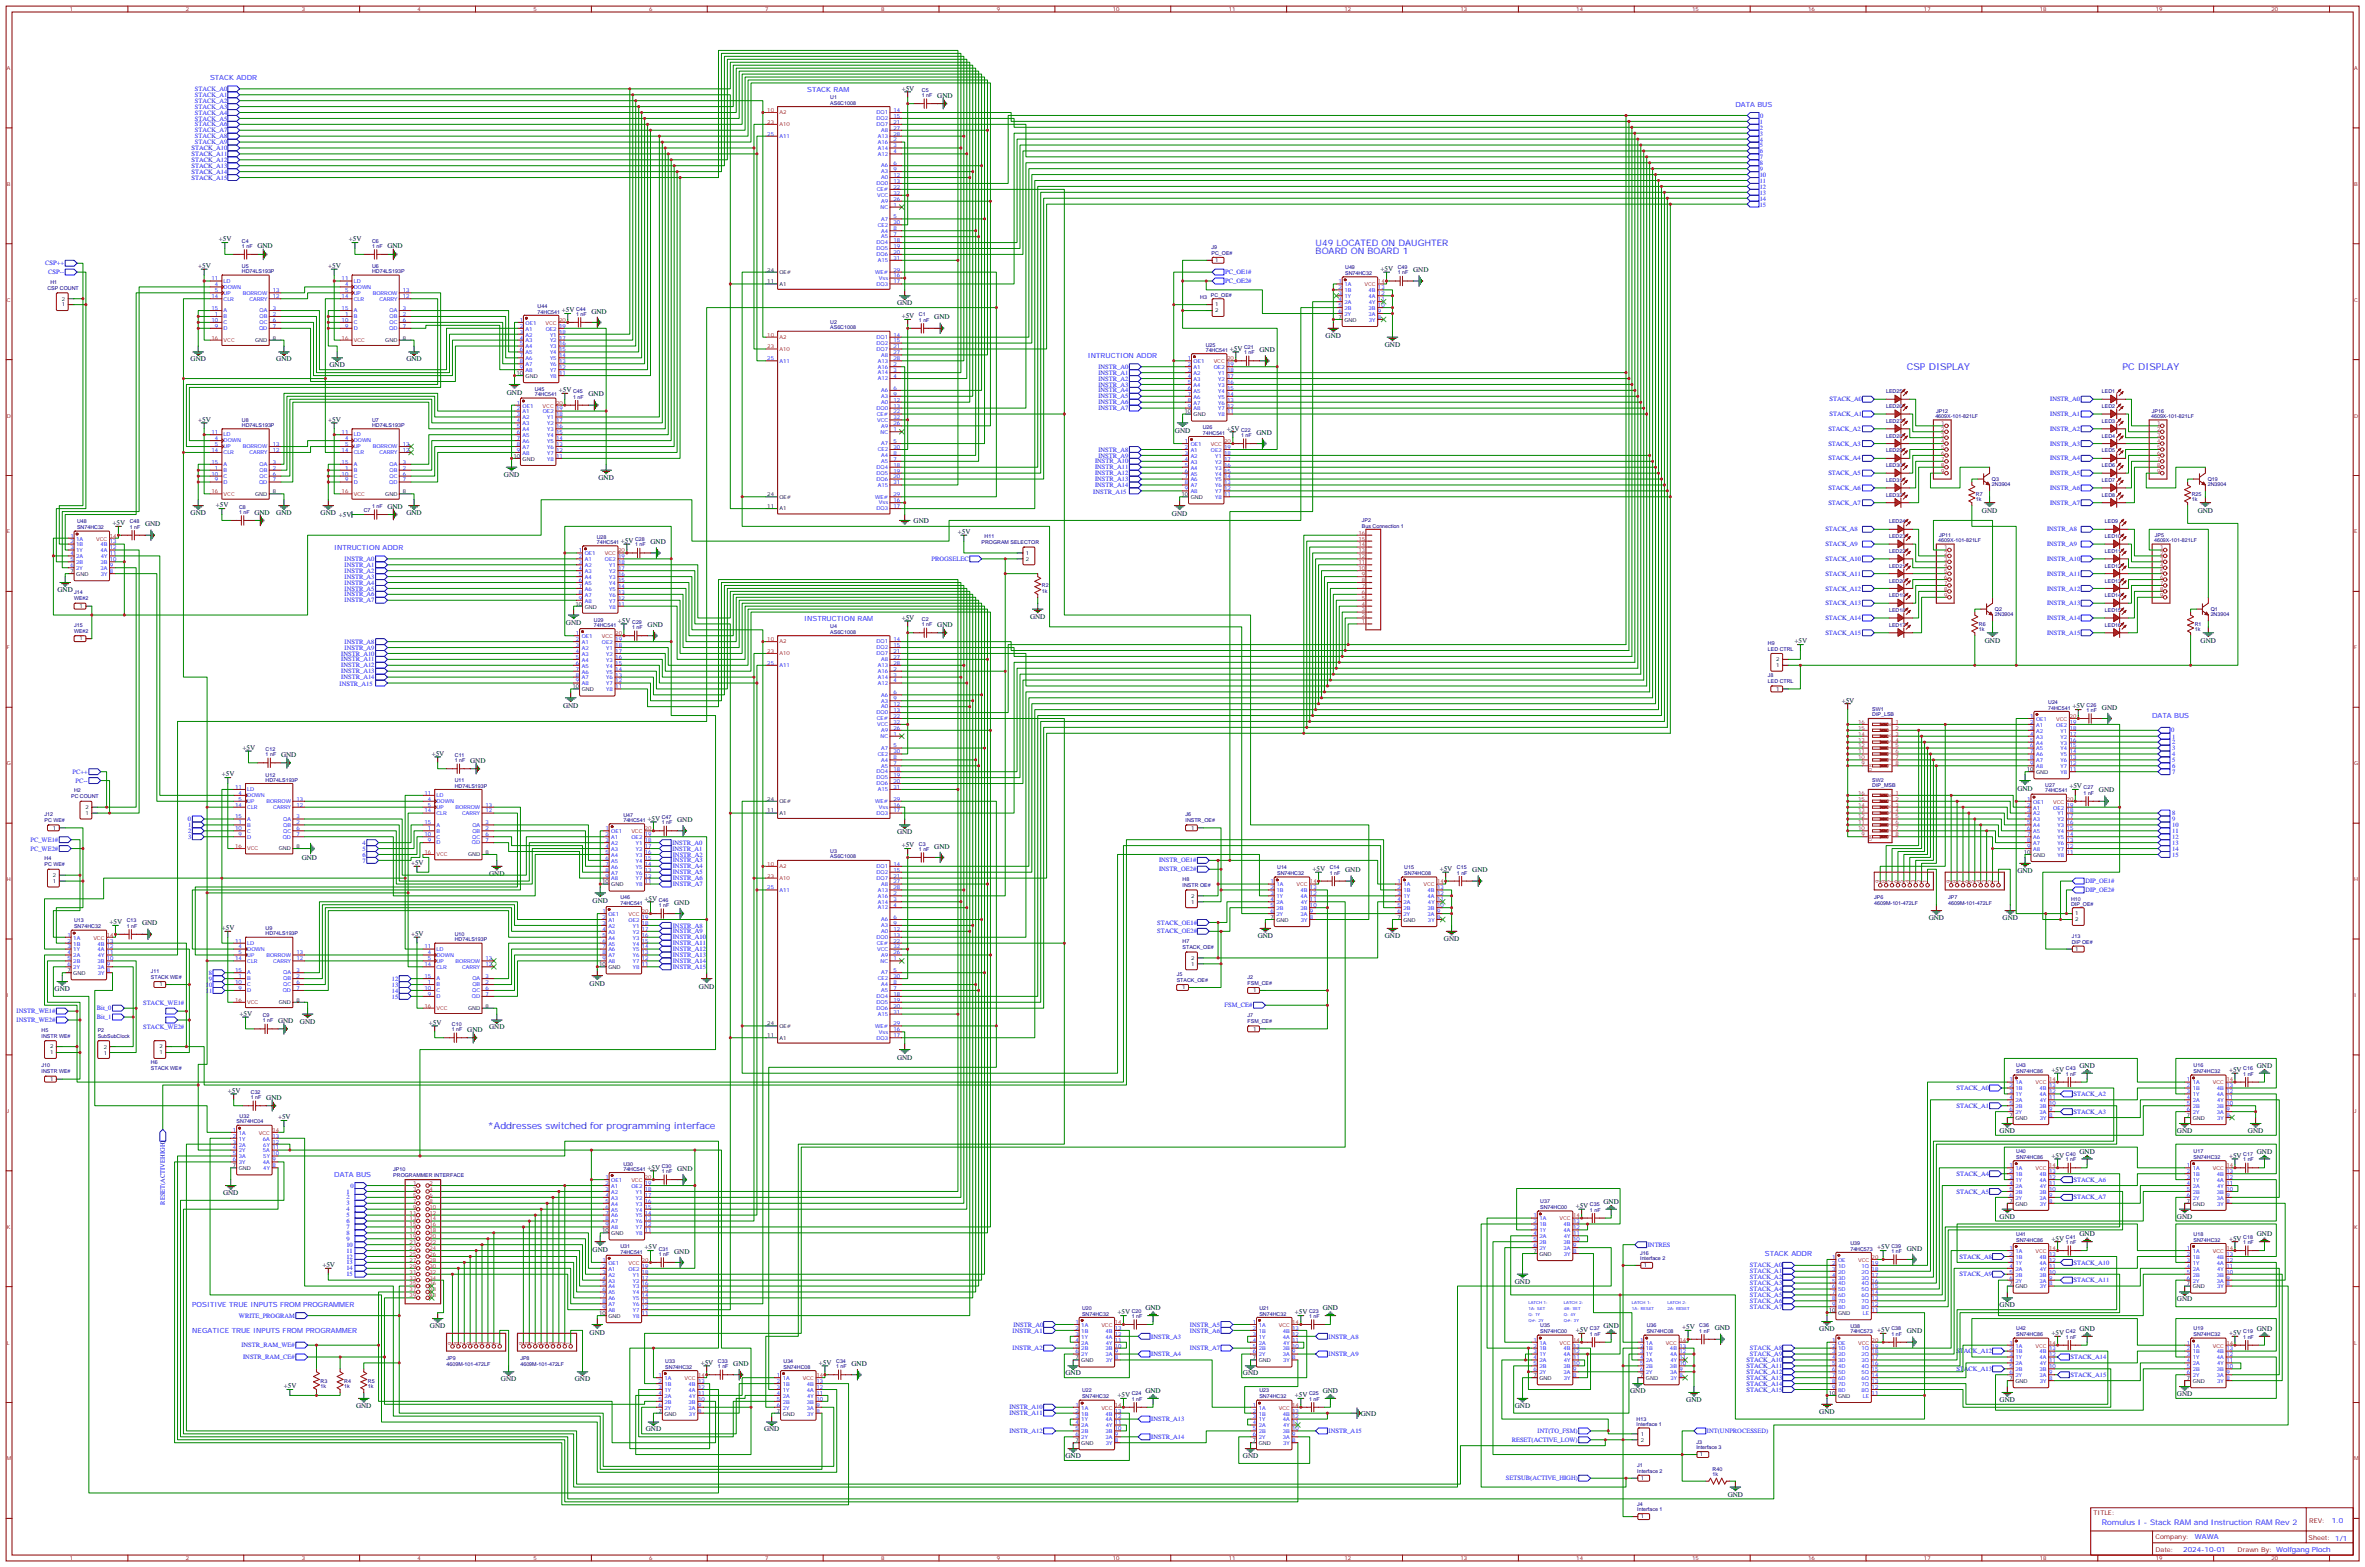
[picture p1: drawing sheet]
<svg xmlns="http://www.w3.org/2000/svg" width="1411mm" height="935mm" viewBox="0 0 1411 935" stroke-linecap="round" stroke-linejoin="round" font-family="sans-serif">
<defs><g id="words">
<g font-size="5.6" fill="#00f">
<text x="1138" y="221">CSP DISPLAY</text>
<text x="1267" y="221">PC DISPLAY</text>
<text x="291" y="674">*Addresses switched for programming interface</text>
</g>
<g font-size="5.3" fill="#00f">
<text x="785" y="147">U49 LOCATED ON DAUGHTER</text>
<text x="785" y="152">BOARD ON BOARD 1</text>
</g>
<text font-size="4.6" fill="#00f" x="1254" y="910">Romulus I - Stack RAM and Instruction RAM Rev 2</text>
<g font-size="4.2" fill="#00f">
<text x="125" y="48">STACK ADDR</text>
<text x="482" y="55">STACK RAM</text>
<text x="1036" y="64">DATA BUS</text>
<text x="649" y="214">INTRUCTION ADDR</text>
<text x="199" y="328">INTRUCTION ADDR</text>
<text x="480" y="371">INSTRUCTION RAM</text>
<text x="1284" y="429">DATA BUS</text>
<text x="199" y="702">DATA BUS</text>
<text x="1053" y="750">STACK ADDR</text>
<text x="115" y="780">POSITIVE TRUE INPUTS FROM PROGRAMMER</text>
<text x="115" y="796">NEGATICE TRUE INPUTS FROM PROGRAMMER</text>
<text x="1391" y="909">1.0</text>
<text x="1310" y="919">WAWA</text>
<text x="1303" y="926">2024-10-01</text>
</g>
<g font-size="4.2">
<text x="538" y="54">+5V</text>
<text x="559" y="58">GND</text>
<text x="131" y="144">+5V</text>
<text x="154" y="148">GND</text>
<text x="208" y="144">+5V</text>
<text x="231" y="148">GND</text>
<text x="118" y="160">+5V</text>
<text x="196" y="160">+5V</text>
<text x="824" y="162">+5V</text>
<text x="843" y="162">GND</text>
<text x="535" y="182">GND</text>
<text x="335" y="186">+5V</text>
<text x="353" y="187">GND</text>
<text x="538" y="190">+5V</text>
<text x="557" y="191">GND</text>
<text x="791" y="202">GND</text>
<text x="734" y="209">+5V</text>
<text x="826" y="207">GND</text>
<text x="114" y="216">GND</text>
<text x="165" y="216">GND</text>
<text x="242" y="216">GND</text>
<text x="752" y="210">GND</text>
<text x="197" y="219">GND</text>
<text x="333" y="234">+5V</text>
<text x="302" y="235">GND</text>
<text x="351" y="236">GND</text>
<text x="118" y="252">+5V</text>
<text x="196" y="252">+5V</text>
<text x="732" y="257">+5V</text>
<text x="701" y="258">GND</text>
<text x="750" y="259">GND</text>
<text x="301" y="285">GND</text>
<text x="357" y="287">GND</text>
<text x="129" y="303">+5V</text>
<text x="231" y="303">GND</text>
<text x="1183" y="306">GND</text>
<text x="1311" y="306">GND</text>
<text x="114" y="307">GND</text>
<text x="152" y="307">GND</text>
<text x="165" y="307">GND</text>
<text x="191" y="307">GND</text>
<text x="202" y="308">+5V</text>
<text x="242" y="307">GND</text>
<text x="699" y="308">GND</text>
<text x="67" y="313">+5V</text>
<text x="87" y="314">GND</text>
<text x="545" y="312">GND</text>
<text x="371" y="324">+5V</text>
<text x="572" y="319">+5V</text>
<text x="388" y="325">GND</text>
<text x="34" y="353">GND</text>
<text x="369" y="372">+5V</text>
<text x="538" y="370">+5V</text>
<text x="615" y="369">GND</text>
<text x="338" y="373">GND</text>
<text x="386" y="374">GND</text>
<text x="559" y="374">GND</text>
<text x="1071" y="384">+5V</text>
<text x="1184" y="384">GND</text>
<text x="1313" y="384">GND</text>
<text x="1099" y="419">+5V</text>
<text x="336" y="422">GND</text>
<text x="1237" y="423">+5V</text>
<text x="1254" y="423">GND</text>
<text x="145" y="447">+5V</text>
<text x="168" y="452">GND</text>
<text x="258" y="451">+5V</text>
<text x="281" y="455">GND</text>
<text x="132" y="463">+5V</text>
<text x="1204" y="472">GND</text>
<text x="1235" y="470">+5V</text>
<text x="1252" y="473">GND</text>
<text x="386" y="490">+5V</text>
<text x="404" y="490">GND</text>
<text x="535" y="498">GND</text>
<text x="538" y="506">+5V</text>
<text x="557" y="506">GND</text>
<text x="180" y="513">GND</text>
<text x="245" y="516">+5V</text>
<text x="783" y="520">+5V</text>
<text x="803" y="520">GND</text>
<text x="859" y="520">+5V</text>
<text x="879" y="520">GND</text>
<text x="1204" y="521">GND</text>
<text x="292" y="523">GND</text>
<text x="354" y="539">GND</text>
<text x="385" y="537">+5V</text>
<text x="402" y="540">GND</text>
<text x="65" y="551">+5V</text>
<text x="1151" y="549">GND</text>
<text x="1195" y="549">GND</text>
<text x="85" y="552">GND</text>
<text x="132" y="555">+5V</text>
<text x="245" y="559">+5V</text>
<text x="750" y="560">GND</text>
<text x="826" y="560">GND</text>
<text x="862" y="562">GND</text>
<text x="33" y="591">GND</text>
<text x="352" y="588">GND</text>
<text x="417" y="590">GND</text>
<text x="143" y="606">+5V</text>
<text x="166" y="610">GND</text>
<text x="179" y="611">GND</text>
<text x="256" y="611">+5V</text>
<text x="279" y="616">GND</text>
<text x="292" y="614">GND</text>
<text x="535" y="632">GND</text>
<text x="1224" y="640">+5V</text>
<text x="1241" y="637">GND</text>
<text x="1330" y="640">+5V</text>
<text x="1347" y="637">GND</text>
<text x="136" y="652">+5V</text>
<text x="159" y="656">GND</text>
<text x="166" y="668">+5V</text>
<text x="1193" y="676">GND</text>
<text x="1299" y="676">GND</text>
<text x="1341" y="676">GND</text>
<text x="1241" y="688">GND</text>
<text x="1347" y="688">GND</text>
<text x="1224" y="691">+5V</text>
<text x="1330" y="691">+5V</text>
<text x="386" y="698">+5V</text>
<text x="404" y="699">GND</text>
<text x="133" y="713">GND</text>
<text x="957" y="718">GND</text>
<text x="940" y="721">+5V</text>
<text x="1193" y="727">GND</text>
<text x="1299" y="727">GND</text>
<text x="1241" y="738">GND</text>
<text x="1347" y="738">GND</text>
<text x="1224" y="740">+5V</text>
<text x="1330" y="740">+5V</text>
<text x="354" y="747">GND</text>
<text x="385" y="746">+5V</text>
<text x="402" y="748">GND</text>
<text x="1120" y="746">+5V</text>
<text x="1138" y="746">GND</text>
<text x="192" y="756">+5V</text>
<text x="904" y="766">GND</text>
<text x="1299" y="777">GND</text>
<text x="667" y="784">+5V</text>
<text x="683" y="782">GND</text>
<text x="773" y="784">+5V</text>
<text x="789" y="782">GND</text>
<text x="1193" y="780">GND</text>
<text x="257" y="792">GND</text>
<text x="352" y="796">GND</text>
<text x="940" y="795">+5V</text>
<text x="957" y="792">GND</text>
<text x="1004" y="793">+5V</text>
<text x="1023" y="794">GND</text>
<text x="1086" y="794">GND</text>
<text x="1120" y="795">+5V</text>
<text x="1138" y="796">GND</text>
<text x="1224" y="797">+5V</text>
<text x="1241" y="794">GND</text>
<text x="1330" y="797">+5V</text>
<text x="1347" y="794">GND</text>
<text x="418" y="814">+5V</text>
<text x="438" y="815">GND</text>
<text x="489" y="814">+5V</text>
<text x="508" y="815">GND</text>
<text x="636" y="821">GND</text>
<text x="742" y="821">GND</text>
<text x="299" y="824">GND</text>
<text x="343" y="824">GND</text>
<text x="169" y="828">+5V</text>
<text x="667" y="834">+5V</text>
<text x="683" y="831">GND</text>
<text x="773" y="834">+5V</text>
<text x="789" y="831">GND</text>
<text x="973" y="831">GND</text>
<text x="1299" y="833">GND</text>
<text x="1006" y="837">GND</text>
<text x="1193" y="837">GND</text>
<text x="212" y="840">GND</text>
<text x="812" y="845">GND</text>
<text x="904" y="840">GND</text>
<text x="1086" y="844">GND</text>
<text x="385" y="854">GND</text>
<text x="456" y="854">GND</text>
<text x="636" y="870">GND</text>
<text x="742" y="870">GND</text>
<text x="1031" y="893">GND</text>
</g>
<g font-size="3.9" fill="#00f">
<text x="116" y="54">STACK_A0</text>
<text x="116" y="58">STACK_A1</text>
<text x="116" y="61">STACK_A2</text>
<text x="116" y="65">STACK_A3</text>
<text x="116" y="68">STACK_A4</text>
<text x="116" y="72">STACK_A5</text>
<text x="1050" y="70">0</text>
<text x="116" y="75">STACK_A6</text>
<text x="1050" y="74">1</text>
<text x="1050" y="77">2</text>
<text x="116" y="79">STACK_A7</text>
<text x="116" y="83">STACK_A8</text>
<text x="1050" y="81">3</text>
<text x="114" y="90">STACK_A10</text>
<text x="116" y="86">STACK_A9</text>
<text x="1050" y="84">4</text>
<text x="1050" y="88">5</text>
<text x="114" y="93">STACK_A11</text>
<text x="1050" y="92">6</text>
<text x="1050" y="95">7</text>
<text x="114" y="97">STACK_A12</text>
<text x="114" y="100">STACK_A13</text>
<text x="1050" y="99">8</text>
<text x="114" y="104">STACK_A14</text>
<text x="114" y="107">STACK_A15</text>
<text x="1050" y="102">9</text>
<text x="1050" y="106">10</text>
<text x="1050" y="109">11</text>
<text x="1050" y="113">12</text>
<text x="1050" y="116">13</text>
<text x="1050" y="120">14</text>
<text x="1050" y="123">15</text>
<text x="27" y="158">CSP++</text>
<text x="29" y="164">CSP--</text>
<text x="731" y="164">PC_OE1#</text>
<text x="731" y="169">PC_OE2#</text>
<text x="655" y="220">INSTR_A0</text>
<text x="655" y="224">INSTR_A1</text>
<text x="655" y="227">INSTR_A2</text>
<text x="655" y="231">INSTR_A3</text>
<text x="655" y="234">INSTR_A4</text>
<text x="655" y="238">INSTR_A5</text>
<text x="1092" y="239">STACK_A0</text>
<text x="1223" y="239">INSTR_A0</text>
<text x="655" y="241">INSTR_A6</text>
<text x="655" y="245">INSTR_A7</text>
<text x="1092" y="248">STACK_A1</text>
<text x="1223" y="248">INSTR_A1</text>
<text x="1091" y="257">STACK_A2</text>
<text x="1223" y="257">INSTR_A2</text>
<text x="655" y="269">INSTR_A8</text>
<text x="1091" y="266">STACK_A3</text>
<text x="1223" y="266">INSTR_A3</text>
<text x="655" y="273">INSTR_A9</text>
<text x="1091" y="275">STACK_A4</text>
<text x="1223" y="275">INSTR_A4</text>
<text x="653" y="277">INSTR_A10</text>
<text x="653" y="280">INSTR_A11</text>
<text x="653" y="284">INSTR_A12</text>
<text x="653" y="287">INSTR_A13</text>
<text x="1091" y="284">STACK_A5</text>
<text x="1223" y="284">INSTR_A5</text>
<text x="653" y="291">INSTR_A14</text>
<text x="1091" y="292">STACK_A6</text>
<text x="1223" y="292">INSTR_A6</text>
<text x="652" y="295">INSTR_A15</text>
<text x="1091" y="301">STACK_A7</text>
<text x="1223" y="301">INSTR_A7</text>
<text x="1089" y="317">STACK_A8</text>
<text x="1222" y="317">INSTR_A8</text>
<text x="1089" y="326">STACK_A9</text>
<text x="1222" y="326">INSTR_A9</text>
<text x="206" y="335">INSTR_A0</text>
<text x="556" y="335">PROGSELEC</text>
<text x="1089" y="335">STACK_A10</text>
<text x="1222" y="335">INSTR_A10</text>
<text x="206" y="342">INSTR_A2</text>
<text x="206" y="338">INSTR_A1</text>
<text x="206" y="345">INSTR_A3</text>
<text x="1089" y="344">STACK_A11</text>
<text x="1222" y="344">INSTR_A11</text>
<text x="206" y="352">INSTR_A5</text>
<text x="206" y="349">INSTR_A4</text>
<text x="1089" y="352">STACK_A12</text>
<text x="1222" y="352">INSTR_A12</text>
<text x="206" y="359">INSTR_A7</text>
<text x="206" y="356">INSTR_A6</text>
<text x="1089" y="361">STACK_A13</text>
<text x="1222" y="361">INSTR_A13</text>
<text x="1089" y="370">STACK_A14</text>
<text x="1222" y="370">INSTR_A14</text>
<text x="1089" y="379">STACK_A15</text>
<text x="1222" y="379">INSTR_A15</text>
<text x="206" y="388">INSTR_A9</text>
<text x="206" y="384">INSTR_A8</text>
<text x="204" y="395">INSTR_A11</text>
<text x="204" y="391">INSTR_A10</text>
<text x="204" y="402">INSTR_A13</text>
<text x="204" y="398">INSTR_A12</text>
<text x="204" y="405">INSTR_A14</text>
<text x="203" y="409">INSTR_A15</text>
<text x="1296" y="437">0</text>
<text x="1296" y="441">1</text>
<text x="1296" y="448">3</text>
<text x="1296" y="444">2</text>
<text x="1296" y="455">5</text>
<text x="1296" y="451">4</text>
<text x="43" y="462">PC++</text>
<text x="1296" y="462">7</text>
<text x="1296" y="458">6</text>
<text x="45" y="467">PC--</text>
<text x="112" y="490">0</text>
<text x="1296" y="490">9</text>
<text x="1296" y="487">8</text>
<text x="112" y="494">1</text>
<text x="112" y="497">2</text>
<text x="1296" y="497">11</text>
<text x="1296" y="494">10</text>
<text x="18" y="502">PC_WE1#</text>
<text x="112" y="501">3</text>
<text x="1296" y="501">12</text>
<text x="18" y="508">PC_WE2#</text>
<text x="216" y="504">4</text>
<text x="216" y="508">5</text>
<text x="401" y="504">INSTR_A0</text>
<text x="401" y="508">INSTR_A1</text>
<text x="1296" y="508">14</text>
<text x="1296" y="504">13</text>
<text x="216" y="511">6</text>
<text x="216" y="515">7</text>
<text x="401" y="511">INSTR_A2</text>
<text x="401" y="515">INSTR_A3</text>
<text x="692" y="515">INSTR_OE1#</text>
<text x="1296" y="511">15</text>
<text x="401" y="518">INSTR_A4</text>
<text x="401" y="522">INSTR_A5</text>
<text x="692" y="520">INSTR_OE2#</text>
<text x="401" y="525">INSTR_A6</text>
<text x="1244" y="527">DIP_OE1#</text>
<text x="401" y="529">INSTR_A7</text>
<text x="1244" y="532">DIP_OE2#</text>
<text x="691" y="552">STACK_OE1#</text>
<text x="401" y="553">INSTR_A8</text>
<text x="401" y="557">INSTR_A9</text>
<text x="691" y="557">STACK_OE2#</text>
<text x="401" y="561">INSTR_A10</text>
<text x="401" y="564">INSTR_A11</text>
<text x="401" y="568">INSTR_A12</text>
<text x="401" y="571">INSTR_A13</text>
<text x="401" y="575">INSTR_A14</text>
<text x="125" y="582">8</text>
<text x="401" y="578">INSTR_A15</text>
<text x="125" y="585">9</text>
<text x="234" y="585">12</text>
<text x="123" y="589">10</text>
<text x="123" y="592">11</text>
<text x="234" y="589">13</text>
<text x="234" y="592">14</text>
<text x="85" y="600">STACK_WE1#</text>
<text x="234" y="596">15</text>
<text x="10" y="605">INSTR_WE1#</text>
<text x="58" y="603">Bit_0</text>
<text x="731" y="601">FSM_CE#</text>
<text x="10" y="610">INSTR_WE2#</text>
<text x="58" y="608">Bit_1</text>
<text x="85" y="614">STACK_WE2#</text>
<text x="1168" y="650">STACK_A0</text>
<text x="1237" y="654">STACK_A2</text>
<text x="1168" y="661">STACK_A1</text>
<text x="1237" y="665">STACK_A3</text>
<text x="1168" y="702">STACK_A4</text>
<text x="1237" y="705">STACK_A6</text>
<text x="207" y="712">1</text>
<text x="209" y="709">0</text>
<text x="1168" y="712">STACK_A5</text>
<text x="98" y="719" transform="rotate(-90 98 719)">RESET(ACTIVEHIGH)</text>
<text x="207" y="719">3</text>
<text x="207" y="716">2</text>
<text x="1237" y="716">STACK_A7</text>
<text x="207" y="723">4</text>
<text x="207" y="730">6</text>
<text x="207" y="726">5</text>
<text x="207" y="737">8</text>
<text x="207" y="733">7</text>
<text x="207" y="744">10</text>
<text x="207" y="740">9</text>
<text x="207" y="747">11</text>
<text x="983" y="744">INTRES</text>
<text x="207" y="755">13</text>
<text x="207" y="751">12</text>
<text x="1169" y="751">STACK_A8</text>
<text x="1237" y="755">STACK_A10</text>
<text x="207" y="762">15</text>
<text x="207" y="758">14</text>
<text x="1044" y="760">STACK_A1</text>
<text x="1044" y="756">STACK_A0</text>
<text x="1169" y="762">STACK_A9</text>
<text x="1044" y="767">STACK_A3</text>
<text x="1044" y="763">STACK_A2</text>
<text x="1237" y="765">STACK_A11</text>
<text x="1044" y="774">STACK_A5</text>
<text x="1044" y="770">STACK_A4</text>
<text x="1044" y="777">STACK_A6</text>
<text x="1044" y="781">STACK_A7</text>
<text x="143" y="786">WRITE_PROGRAM</text>
<text x="605" y="792">INSTR_A0</text>
<text x="710" y="792">INSTR_A5</text>
<text x="604" y="795">INSTR_A1</text>
<text x="710" y="795">INSTR_A6</text>
<text x="144" y="804">INSTR_RAM_WE#</text>
<text x="687" y="799">INSTR_A3</text>
<text x="793" y="799">INSTR_A8</text>
<text x="604" y="806">INSTR_A2</text>
<text x="687" y="809">INSTR_A4</text>
<text x="710" y="806">INSTR_A7</text>
<text x="793" y="809">INSTR_A9</text>
<text x="1044" y="809">STACK_A9</text>
<text x="1044" y="806">STACK_A8</text>
<text x="1167" y="807">STACK_A12</text>
<text x="145" y="811">INSTR_RAM_CE#</text>
<text x="1042" y="813">STACK_A10</text>
<text x="1236" y="811">STACK_A14</text>
<text x="1042" y="820">STACK_A12</text>
<text x="1042" y="816">STACK_A11</text>
<text x="1167" y="818">STACK_A13</text>
<text x="1236" y="822">STACK_A15</text>
<text x="1042" y="827">STACK_A14</text>
<text x="1042" y="823">STACK_A13</text>
<text x="1042" y="830">STACK_A15</text>
<text x="602" y="845">INSTR_A11</text>
<text x="602" y="841">INSTR_A10</text>
<text x="687" y="848">INSTR_A13</text>
<text x="602" y="855">INSTR_A12</text>
<text x="793" y="855">INSTR_A15</text>
<text x="917" y="855">INT(TO_FSM)</text>
<text x="1019" y="855">INT(UNPROCESSED)</text>
<text x="687" y="859">INSTR_A14</text>
<text x="902" y="860">RESET(ACTIVE_LOW)</text>
<text x="899" y="883">SETSUB(ACTIVE_HIGH)</text>
</g>
<g font-size="3.9" fill="#800">
<text x="1249" y="904">TITLE:</text>
<text x="1378" y="909">REV:</text>
<text x="1286" y="918">Company:</text>
<text x="1378" y="919">Sheet: 1/1</text>
<text x="1286" y="926">Date:</text>
<text x="1335" y="926">Drawn By: Wolfgang Ploch</text>
</g>
<g font-size="3.2" fill="#800">
<text x="42" y="7">1</text>
<text x="111" y="7">2</text>
<text x="180" y="7">3</text>
<text x="249" y="7">4</text>
<text x="318" y="7">5</text>
<text x="387" y="7">6</text>
<text x="457" y="7">7</text>
<text x="526" y="7">8</text>
<text x="595" y="7">9</text>
<text x="664" y="7">10</text>
<text x="733" y="7">11</text>
<text x="802" y="7">12</text>
<text x="871" y="7">13</text>
<text x="941" y="7">14</text>
<text x="1010" y="7">15</text>
<text x="1079" y="7">16</text>
<text x="1148" y="7">17</text>
<text x="1217" y="7">18</text>
<text x="1286" y="7">19</text>
<text x="1355" y="7">20</text>
<text x="4" y="42">A</text>
<text x="1405" y="42">A</text>
<text x="4" y="111">B</text>
<text x="1405" y="111">B</text>
<text x="4" y="180">C</text>
<text x="1405" y="180">C</text>
<text x="4" y="249">D</text>
<text x="1405" y="249">D</text>
<text x="4" y="318">E</text>
<text x="1405" y="318">E</text>
<text x="4" y="387">F</text>
<text x="1405" y="387">F</text>
<text x="4" y="457">G</text>
<text x="1405" y="457">G</text>
<text x="4" y="526">H</text>
<text x="1405" y="526">H</text>
<text x="4" y="595">I</text>
<text x="1405" y="595">I</text>
<text x="4" y="664">J</text>
<text x="1405" y="664">J</text>
<text x="4" y="733">K</text>
<text x="1405" y="733">K</text>
<text x="4" y="802">L</text>
<text x="1405" y="802">L</text>
<text x="4" y="871">M</text>
<text x="1405" y="871">M</text>
<text x="42" y="931">1</text>
<text x="111" y="931">2</text>
<text x="180" y="931">3</text>
<text x="249" y="931">4</text>
<text x="318" y="931">5</text>
<text x="387" y="931">6</text>
<text x="457" y="931">7</text>
<text x="526" y="931">8</text>
<text x="595" y="931">9</text>
<text x="664" y="931">10</text>
<text x="733" y="931">11</text>
<text x="802" y="931">12</text>
<text x="871" y="931">13</text>
<text x="941" y="931">14</text>
<text x="1010" y="931">15</text>
<text x="1079" y="931">16</text>
<text x="1148" y="931">17</text>
<text x="1217" y="931">18</text>
<text x="1286" y="931">19</text>
<text x="1355" y="931">20</text>
</g>
<g font-size="3.2" fill="#000080">
<text x="495" y="59">U1</text>
<text x="550" y="58">1 nF</text>
<text x="550" y="55">C5</text>
<text x="495" y="62">AS6C1008</text>
<text x="144" y="148">1 nF</text>
<text x="144" y="145">C4</text>
<text x="222" y="148">1 nF</text>
<text x="222" y="145">C6</text>
<text x="723" y="149">J9</text>
<text x="723" y="152">PC_OE#</text>
<text x="144" y="160">U5</text>
<text x="222" y="160">U6</text>
<text x="803" y="161">U49</text>
<text x="834" y="161">C49</text>
<text x="144" y="163">HD74LS193P</text>
<text x="222" y="163">HD74LS193P</text>
<text x="803" y="164">SN74HC32</text>
<text x="834" y="164">1 nF</text>
<text x="28" y="173">CSP COUNT</text>
<text x="30" y="169">H1</text>
<text x="716" y="178">H3</text>
<text x="723" y="177">PC_OE#</text>
<text x="321" y="184">U44</text>
<text x="344" y="185">C44</text>
<text x="321" y="187">74HC541</text>
<text x="344" y="188">1 nF</text>
<text x="548" y="189">C1</text>
<text x="495" y="196">AS6C1008</text>
<text x="495" y="193">U2</text>
<text x="548" y="192">1 nF</text>
<text x="719" y="207">U25</text>
<text x="742" y="208">C21</text>
<text x="719" y="210">74HC541</text>
<text x="742" y="211">1 nF</text>
<text x="319" y="233">U45</text>
<text x="319" y="236">74HC541</text>
<text x="342" y="238">1 nF</text>
<text x="342" y="235">C45</text>
<text x="1125" y="235">LED25</text>
<text x="1254" y="235">LED1</text>
<text x="1125" y="244">LED26</text>
<text x="1254" y="244">LED2</text>
<text x="144" y="252">U8</text>
<text x="222" y="252">U7</text>
<text x="1155" y="250">4609X-101-821LF</text>
<text x="1155" y="246">JP12</text>
<text x="1284" y="250">4609X-101-821LF</text>
<text x="1284" y="246">JP16</text>
<text x="144" y="255">HD74LS193P</text>
<text x="222" y="255">HD74LS193P</text>
<text x="718" y="256">U26</text>
<text x="741" y="258">C22</text>
<text x="1125" y="252">LED27</text>
<text x="1254" y="252">LED3</text>
<text x="718" y="259">74HC541</text>
<text x="741" y="261">1 nF</text>
<text x="1125" y="261">LED28</text>
<text x="1254" y="261">LED4</text>
<text x="1125" y="270">LED29</text>
<text x="1254" y="270">LED5</text>
<text x="1125" y="279">LED30</text>
<text x="1254" y="279">LED6</text>
<text x="1125" y="288">LED31</text>
<text x="1189" y="287">Q3</text>
<text x="1254" y="288">LED7</text>
<text x="1317" y="287">Q19</text>
<text x="1189" y="290">2N3904</text>
<text x="1317" y="290">2N3904</text>
<text x="1125" y="296">LED32</text>
<text x="1179" y="299">1k</text>
<text x="1179" y="296">R7</text>
<text x="1254" y="296">LED8</text>
<text x="1308" y="299">1k</text>
<text x="1308" y="296">R25</text>
<text x="143" y="304">C8</text>
<text x="217" y="305">C7</text>
<text x="222" y="303">1 nF</text>
<text x="143" y="307">1 nF</text>
<text x="813" y="312">JP2</text>
<text x="46" y="316">SN74HC32</text>
<text x="46" y="312">U48</text>
<text x="77" y="315">1 nF</text>
<text x="77" y="312">C48</text>
<text x="813" y="315">Bus Connection 1</text>
<text x="1127" y="312">LED24</text>
<text x="1256" y="312">LED9</text>
<text x="356" y="322">U28</text>
<text x="379" y="323">C28</text>
<text x="587" y="321">H11</text>
<text x="1127" y="321">LED23</text>
<text x="1157" y="324">4609X-101-821LF</text>
<text x="1157" y="320">JP11</text>
<text x="1256" y="321">LED10</text>
<text x="1285" y="324">4609X-101-821LF</text>
<text x="1286" y="320">JP5</text>
<text x="356" y="325">74HC541</text>
<text x="379" y="326">1 nF</text>
<text x="586" y="325">PROGRAM SELECTOR</text>
<text x="1127" y="330">LED22</text>
<text x="1256" y="330">LED11</text>
<text x="1127" y="339">LED21</text>
<text x="1256" y="339">LED12</text>
<text x="1127" y="348">LED20</text>
<text x="1256" y="348">LED13</text>
<text x="622" y="354">1k</text>
<text x="622" y="351">R2</text>
<text x="44" y="358">WE#2</text>
<text x="44" y="355">J14</text>
<text x="1127" y="356">LED19</text>
<text x="1256" y="356">LED14</text>
<text x="1127" y="365">LED18</text>
<text x="1190" y="365">Q2</text>
<text x="1256" y="365">LED15</text>
<text x="1319" y="365">Q1</text>
<text x="354" y="371">U29</text>
<text x="550" y="371">C2</text>
<text x="1190" y="368">2N3904</text>
<text x="1319" y="368">2N3904</text>
<text x="44" y="378">WE#2</text>
<text x="44" y="374">J15</text>
<text x="354" y="374">74HC541</text>
<text x="377" y="375">1 nF</text>
<text x="377" y="372">C29</text>
<text x="495" y="375">U4</text>
<text x="550" y="374">1 nF</text>
<text x="1127" y="374">LED17</text>
<text x="1181" y="377">1k</text>
<text x="1181" y="373">R6</text>
<text x="1256" y="374">LED16</text>
<text x="1310" y="377">1k</text>
<text x="1310" y="373">R1</text>
<text x="495" y="378">AS6C1008</text>
<text x="1055" y="388">LED CTRL</text>
<text x="1055" y="385">H9</text>
<text x="1055" y="408">LED CTRL</text>
<text x="1055" y="404">J8</text>
<text x="1117" y="424">SW1</text>
<text x="1222" y="423">74HC541</text>
<text x="1222" y="420">U24</text>
<text x="1245" y="425">1 nF</text>
<text x="1245" y="422">C26</text>
<text x="1117" y="427">DIP_LSB</text>
<text x="159" y="448">C12</text>
<text x="159" y="451">1 nF</text>
<text x="271" y="455">1 nF</text>
<text x="271" y="452">C11</text>
<text x="159" y="466">HD74LS193P</text>
<text x="159" y="463">U12</text>
<text x="271" y="467">U11</text>
<text x="1117" y="466">SW2</text>
<text x="44" y="473">H2</text>
<text x="271" y="470">HD74LS193P</text>
<text x="1117" y="470">DIP_MSB</text>
<text x="1220" y="473">74HC541</text>
<text x="1220" y="470">U27</text>
<text x="1243" y="471">C27</text>
<text x="42" y="476">PC COUNT</text>
<text x="1243" y="474">1 nF</text>
<text x="27" y="490">PC WE#</text>
<text x="27" y="487">J12</text>
<text x="372" y="490">74HC541</text>
<text x="372" y="487">U47</text>
<text x="395" y="492">1 nF</text>
<text x="395" y="489">C47</text>
<text x="707" y="490">INSTR_OE#</text>
<text x="707" y="487">J6</text>
<text x="495" y="509">U3</text>
<text x="548" y="508">1 nF</text>
<text x="548" y="505">C3</text>
<text x="27" y="513">H4</text>
<text x="495" y="512">AS6C1008</text>
<text x="27" y="517">PC WE#</text>
<text x="762" y="519">U14</text>
<text x="794" y="522">1 nF</text>
<text x="794" y="519">C14</text>
<text x="838" y="519">U15</text>
<text x="869" y="522">1 nF</text>
<text x="869" y="519">C15</text>
<text x="706" y="526">H8</text>
<text x="762" y="522">SN74HC32</text>
<text x="838" y="522">SN74HC08</text>
<text x="706" y="529">INSTR OE#</text>
<text x="370" y="540">74HC541</text>
<text x="370" y="537">U46</text>
<text x="393" y="538">C46</text>
<text x="1118" y="540">4609M-101-472LF</text>
<text x="1118" y="536">JP6</text>
<text x="1163" y="540">4609M-101-472LF</text>
<text x="1163" y="536">JP7</text>
<text x="1236" y="537">H10</text>
<text x="393" y="541">1 nF</text>
<text x="1236" y="541">DIP_OE#</text>
<text x="44" y="550">U13</text>
<text x="76" y="550">C13</text>
<text x="44" y="554">SN74HC32</text>
<text x="76" y="554">1 nF</text>
<text x="159" y="555">U9</text>
<text x="159" y="558">HD74LS193P</text>
<text x="271" y="562">HD74LS193P</text>
<text x="271" y="559">U10</text>
<text x="706" y="563">H7</text>
<text x="1236" y="563">DIP OE#</text>
<text x="1236" y="560">J13</text>
<text x="706" y="566">STACK_OE#</text>
<text x="90" y="580">J11</text>
<text x="90" y="584">STACK WE#</text>
<text x="702" y="586">STACK_OE#</text>
<text x="702" y="582">J5</text>
<text x="744" y="587">FSM_CE#</text>
<text x="744" y="584">J2</text>
<text x="157" y="610">1 nF</text>
<text x="157" y="607">C9</text>
<text x="744" y="610">FSM_CE#</text>
<text x="744" y="607">J7</text>
<text x="25" y="616">H5</text>
<text x="58" y="616">P2</text>
<text x="270" y="615">1 nF</text>
<text x="270" y="612">C10</text>
<text x="25" y="619">INSTR WE#</text>
<text x="58" y="619">SubSubClock</text>
<text x="90" y="635">H6</text>
<text x="25" y="640">INSTR WE#</text>
<text x="25" y="637">J10</text>
<text x="90" y="639">STACK WE#</text>
<text x="1203" y="640">SN74HC86</text>
<text x="1203" y="637">U43</text>
<text x="1233" y="642">1 nF</text>
<text x="1233" y="639">C43</text>
<text x="1309" y="640">SN74HC32</text>
<text x="1309" y="637">U16</text>
<text x="1339" y="642">1 nF</text>
<text x="1339" y="639">C16</text>
<text x="150" y="653">C32</text>
<text x="150" y="656">1 nF</text>
<text x="141" y="670">SN74HC04</text>
<text x="143" y="667">U32</text>
<text x="1203" y="688">U40</text>
<text x="1233" y="690">C40</text>
<text x="1309" y="688">U17</text>
<text x="1339" y="690">C17</text>
<text x="372" y="695">U30</text>
<text x="1203" y="692">SN74HC86</text>
<text x="1233" y="693">1 nF</text>
<text x="1309" y="692">SN74HC32</text>
<text x="1339" y="693">1 nF</text>
<text x="235" y="699">JP10</text>
<text x="372" y="699">74HC541</text>
<text x="395" y="700">1 nF</text>
<text x="395" y="697">C30</text>
<text x="235" y="702">PROGRAMMER INTERFACE</text>
<text x="919" y="718">U37</text>
<text x="949" y="720">C35</text>
<text x="919" y="722">SN74HC00</text>
<text x="949" y="723">1 nF</text>
<text x="1203" y="737">U41</text>
<text x="1309" y="737">U18</text>
<text x="1104" y="743">U39</text>
<text x="1203" y="741">SN74HC86</text>
<text x="1233" y="742">1 nF</text>
<text x="1233" y="739">C41</text>
<text x="1309" y="741">SN74HC32</text>
<text x="1339" y="742">1 nF</text>
<text x="1339" y="739">C18</text>
<text x="370" y="748">74HC541</text>
<text x="370" y="745">U31</text>
<text x="393" y="749">1 nF</text>
<text x="393" y="746">C31</text>
<text x="979" y="749">J16</text>
<text x="1104" y="746">74HC573</text>
<text x="1129" y="748">1 nF</text>
<text x="1129" y="744">C39</text>
<text x="979" y="752">Interface 2</text>
<text x="646" y="785">SN74HC32</text>
<text x="646" y="782">U20</text>
<text x="675" y="783">C20</text>
<text x="752" y="785">SN74HC32</text>
<text x="752" y="782">U21</text>
<text x="781" y="783">C23</text>
<text x="675" y="786">1 nF</text>
<text x="781" y="786">1 nF</text>
<text x="919" y="796">SN74HC00</text>
<text x="919" y="792">U35</text>
<text x="949" y="797">1 nF</text>
<text x="949" y="794">C37</text>
<text x="983" y="796">SN74HC08</text>
<text x="983" y="792">U36</text>
<text x="1014" y="795">1 nF</text>
<text x="1014" y="792">C36</text>
<text x="1104" y="796">74HC573</text>
<text x="1104" y="793">U38</text>
<text x="1129" y="797">1 nF</text>
<text x="1129" y="794">C38</text>
<text x="1203" y="797">SN74HC86</text>
<text x="1203" y="794">U42</text>
<text x="1233" y="796">C42</text>
<text x="1309" y="797">SN74HC32</text>
<text x="1309" y="794">U19</text>
<text x="1339" y="796">C19</text>
<text x="1233" y="799">1 nF</text>
<text x="1339" y="799">1 nF</text>
<text x="266" y="815">4609M-101-472LF</text>
<text x="266" y="811">JP9</text>
<text x="311" y="815">4609M-101-472LF</text>
<text x="311" y="811">JP8</text>
<text x="397" y="813">U33</text>
<text x="428" y="813">C33</text>
<text x="468" y="813">U34</text>
<text x="499" y="813">C34</text>
<text x="397" y="817">SN74HC32</text>
<text x="428" y="816">1 nF</text>
<text x="468" y="817">SN74HC08</text>
<text x="499" y="816">1 nF</text>
<text x="191" y="825">R3</text>
<text x="205" y="825">R4</text>
<text x="220" y="825">R5</text>
<text x="191" y="828">1k</text>
<text x="205" y="828">1k</text>
<text x="220" y="828">1k</text>
<text x="646" y="831">U22</text>
<text x="675" y="833">C24</text>
<text x="752" y="831">U23</text>
<text x="781" y="833">C25</text>
<text x="646" y="834">SN74HC32</text>
<text x="675" y="836">1 nF</text>
<text x="752" y="834">SN74HC32</text>
<text x="781" y="836">1 nF</text>
<text x="977" y="851">Interface 1</text>
<text x="977" y="848">H13</text>
<text x="1012" y="861">J3</text>
<text x="1012" y="865">Interface 3</text>
<text x="977" y="876">J1</text>
<text x="977" y="879">Interface 2</text>
<text x="1022" y="881">1k</text>
<text x="1022" y="878">R40</text>
<text x="977" y="899">J4</text>
<text x="977" y="902">Interface 1</text>
</g>
<g font-size="3.2" fill="#f00">
<text x="458" y="67">10</text>
<text x="465" y="68">A2</text>
<text x="458" y="74">23</text>
<text x="465" y="75">A10</text>
<text x="814" y="171">VCC</text>
<text x="822" y="169">14</text>
<text x="326" y="194">VCC</text>
<text x="334" y="192">20</text>
<text x="126" y="203">16</text>
<text x="204" y="203">16</text>
<text x="458" y="201">10</text>
<text x="465" y="202">A2</text>
<text x="133" y="204">VCC</text>
<text x="211" y="204">VCC</text>
<text x="458" y="208">23</text>
<text x="465" y="209">A10</text>
<text x="732" y="215">20</text>
<text x="724" y="217">VCC</text>
<text x="324" y="243">VCC</text>
<text x="332" y="241">20</text>
<text x="722" y="266">VCC</text>
<text x="731" y="264">20</text>
<text x="126" y="294">16</text>
<text x="133" y="296">VCC</text>
<text x="204" y="294">16</text>
<text x="211" y="296">VCC</text>
<text x="57" y="323">VCC</text>
<text x="66" y="321">14</text>
<text x="369" y="330">20</text>
<text x="361" y="331">VCC</text>
<text x="359" y="381">VCC</text>
<text x="367" y="379">20</text>
<text x="458" y="383">10</text>
<text x="465" y="384">A2</text>
<text x="458" y="390">23</text>
<text x="465" y="391">A10</text>
<text x="1227" y="430">VCC</text>
<text x="1235" y="428">20</text>
<text x="1225" y="480">VCC</text>
<text x="1233" y="478">20</text>
<text x="377" y="497">VCC</text>
<text x="385" y="495">20</text>
<text x="140" y="506">16</text>
<text x="148" y="507">VCC</text>
<text x="253" y="510">16</text>
<text x="260" y="511">VCC</text>
<text x="458" y="517">10</text>
<text x="465" y="518">A2</text>
<text x="458" y="524">23</text>
<text x="465" y="525">A10</text>
<text x="782" y="527">14</text>
<text x="858" y="527">14</text>
<text x="774" y="529">VCC</text>
<text x="849" y="529">VCC</text>
<text x="383" y="545">20</text>
<text x="375" y="547">VCC</text>
<text x="56" y="561">VCC</text>
<text x="64" y="559">14</text>
<text x="140" y="598">16</text>
<text x="148" y="599">VCC</text>
<text x="253" y="601">16</text>
<text x="260" y="603">VCC</text>
<text x="1215" y="647">VCC</text>
<text x="1223" y="645">14</text>
<text x="1320" y="647">VCC</text>
<text x="1328" y="645">14</text>
<text x="154" y="677">VCC</text>
<text x="163" y="675">14</text>
<text x="1215" y="698">VCC</text>
<text x="1223" y="696">14</text>
<text x="1320" y="698">VCC</text>
<text x="1328" y="696">14</text>
<text x="377" y="705">VCC</text>
<text x="385" y="704">20</text>
<text x="931" y="728">VCC</text>
<text x="939" y="726">14</text>
<text x="1215" y="748">VCC</text>
<text x="1223" y="746">14</text>
<text x="1320" y="748">VCC</text>
<text x="1328" y="746">14</text>
<text x="375" y="755">VCC</text>
<text x="383" y="753">20</text>
<text x="1109" y="753">VCC</text>
<text x="1117" y="751">20</text>
<text x="657" y="792">VCC</text>
<text x="665" y="790">14</text>
<text x="763" y="792">VCC</text>
<text x="771" y="790">14</text>
<text x="931" y="802">VCC</text>
<text x="939" y="801">14</text>
<text x="994" y="802">VCC</text>
<text x="1002" y="801">14</text>
<text x="1109" y="802">VCC</text>
<text x="1117" y="801">20</text>
<text x="1223" y="802">14</text>
<text x="1328" y="802">14</text>
<text x="1215" y="804">VCC</text>
<text x="1320" y="804">VCC</text>
<text x="417" y="822">14</text>
<text x="487" y="822">14</text>
<text x="408" y="823">VCC</text>
<text x="479" y="823">VCC</text>
<text x="665" y="839">14</text>
<text x="771" y="839">14</text>
<text x="657" y="841">VCC</text>
<text x="763" y="841">VCC</text>
</g>
<g font-size="3.2" fill="#00f">
<text x="523" y="68">DQ1</text>
<text x="523" y="72">DQ2</text>
<text x="533" y="67">14</text>
<text x="533" y="70">15</text>
<text x="523" y="75">DQ7</text>
<text x="533" y="74">21</text>
<text x="533" y="77">27</text>
<text x="458" y="81">25</text>
<text x="465" y="82">A11</text>
<text x="524" y="82">A13</text>
<text x="526" y="79">A8</text>
<text x="533" y="81">28</text>
<text x="524" y="86">A16</text>
<text x="524" y="89">A14</text>
<text x="533" y="84">2</text>
<text x="533" y="88">3</text>
<text x="524" y="93">A12</text>
<text x="533" y="91">4</text>
<text x="526" y="100">A6</text>
<text x="533" y="99">6</text>
<text x="526" y="103">A3</text>
<text x="526" y="107">A0</text>
<text x="533" y="102">9</text>
<text x="533" y="106">12</text>
<text x="523" y="111">DQ0</text>
<text x="533" y="109">13</text>
<text x="533" y="113">22</text>
<text x="523" y="114">CE#</text>
<text x="523" y="118">VCC</text>
<text x="533" y="120">26</text>
<text x="533" y="116">32</text>
<text x="525" y="125">NC</text>
<text x="526" y="121">A9</text>
<text x="533" y="123">1</text>
<text x="526" y="132">A7</text>
<text x="533" y="130">5</text>
<text x="524" y="135">CE2</text>
<text x="533" y="137">8</text>
<text x="533" y="134">30</text>
<text x="526" y="142">A5</text>
<text x="526" y="139">A4</text>
<text x="533" y="141">7</text>
<text x="523" y="146">DQ4</text>
<text x="523" y="149">DQ5</text>
<text x="533" y="144">18</text>
<text x="533" y="148">19</text>
<text x="523" y="153">DQ6</text>
<text x="533" y="151">20</text>
<text x="533" y="155">31</text>
<text x="524" y="156">A15</text>
<text x="126" y="167">11</text>
<text x="204" y="167">11</text>
<text x="522" y="163">WE#</text>
<text x="525" y="167">Vss</text>
<text x="533" y="166">16</text>
<text x="533" y="162">29</text>
<text x="128" y="171">4</text>
<text x="133" y="172">DOWN</text>
<text x="133" y="169">LD</text>
<text x="206" y="171">4</text>
<text x="211" y="172">DOWN</text>
<text x="211" y="169">LD</text>
<text x="523" y="170">DQ3</text>
<text x="533" y="169">17</text>
<text x="799" y="169">1</text>
<text x="799" y="173">2</text>
<text x="802" y="171">1A</text>
<text x="822" y="173">13</text>
<text x="126" y="178">14</text>
<text x="128" y="174">5</text>
<text x="133" y="176">UP</text>
<text x="133" y="179">CLR</text>
<text x="145" y="176">BORROW</text>
<text x="149" y="179">CARRY</text>
<text x="163" y="178">12</text>
<text x="163" y="174">13</text>
<text x="204" y="178">14</text>
<text x="206" y="174">5</text>
<text x="211" y="176">UP</text>
<text x="211" y="179">CLR</text>
<text x="222" y="176">BORROW</text>
<text x="226" y="179">CARRY</text>
<text x="240" y="178">12</text>
<text x="240" y="174">13</text>
<text x="799" y="176">3</text>
<text x="799" y="180">4</text>
<text x="802" y="174">1B</text>
<text x="802" y="178">1Y</text>
<text x="817" y="174">4B</text>
<text x="817" y="178">4A</text>
<text x="822" y="180">11</text>
<text x="822" y="176">12</text>
<text x="126" y="185">15</text>
<text x="163" y="185">3</text>
<text x="204" y="185">15</text>
<text x="240" y="185">3</text>
<text x="799" y="183">5</text>
<text x="802" y="181">2A</text>
<text x="802" y="185">2B</text>
<text x="817" y="185">3B</text>
<text x="817" y="181">4Y</text>
<text x="822" y="183">10</text>
<text x="128" y="188">1</text>
<text x="133" y="190">B</text>
<text x="133" y="186">A</text>
<text x="155" y="190">QB</text>
<text x="155" y="186">QA</text>
<text x="163" y="188">2</text>
<text x="206" y="188">1</text>
<text x="211" y="190">B</text>
<text x="211" y="186">A</text>
<text x="232" y="190">QB</text>
<text x="233" y="186">QA</text>
<text x="240" y="188">2</text>
<text x="799" y="187">6</text>
<text x="802" y="188">2Y</text>
<text x="817" y="188">3A</text>
<text x="822" y="190">8</text>
<text x="822" y="187">9</text>
<text x="126" y="192">10</text>
<text x="128" y="196">9</text>
<text x="133" y="197">D</text>
<text x="133" y="193">C</text>
<text x="155" y="197">QD</text>
<text x="155" y="193">QC</text>
<text x="163" y="192">6</text>
<text x="163" y="196">7</text>
<text x="204" y="192">10</text>
<text x="206" y="196">9</text>
<text x="211" y="197">D</text>
<text x="211" y="193">C</text>
<text x="232" y="197">QD</text>
<text x="232" y="193">QC</text>
<text x="240" y="192">6</text>
<text x="240" y="196">7</text>
<text x="310" y="192">1</text>
<text x="310" y="196">2</text>
<text x="314" y="194">OE1</text>
<text x="314" y="197">A1</text>
<text x="326" y="197">OE2</text>
<text x="334" y="196">19</text>
<text x="817" y="192">3Y</text>
<text x="310" y="199">3</text>
<text x="310" y="203">4</text>
<text x="314" y="201">A2</text>
<text x="328" y="201">Y1</text>
<text x="334" y="203">17</text>
<text x="334" y="199">18</text>
<text x="523" y="202">DQ1</text>
<text x="533" y="201">14</text>
<text x="310" y="206">5</text>
<text x="310" y="210">6</text>
<text x="314" y="204">A3</text>
<text x="314" y="208">A4</text>
<text x="328" y="208">Y3</text>
<text x="328" y="204">Y2</text>
<text x="334" y="210">15</text>
<text x="334" y="206">16</text>
<text x="523" y="206">DQ2</text>
<text x="523" y="209">DQ7</text>
<text x="533" y="204">15</text>
<text x="533" y="208">21</text>
<text x="310" y="213">7</text>
<text x="314" y="211">A5</text>
<text x="314" y="215">A6</text>
<text x="328" y="215">Y5</text>
<text x="328" y="211">Y4</text>
<text x="334" y="213">14</text>
<text x="458" y="215">25</text>
<text x="526" y="213">A8</text>
<text x="533" y="211">27</text>
<text x="533" y="215">28</text>
<text x="709" y="215">1</text>
<text x="310" y="217">8</text>
<text x="310" y="220">9</text>
<text x="314" y="218">A7</text>
<text x="328" y="218">Y6</text>
<text x="334" y="220">12</text>
<text x="334" y="217">13</text>
<text x="465" y="216">A11</text>
<text x="524" y="220">A16</text>
<text x="524" y="216">A13</text>
<text x="533" y="218">2</text>
<text x="709" y="218">2</text>
<text x="712" y="217">OE1</text>
<text x="712" y="220">A1</text>
<text x="724" y="220">OE2</text>
<text x="732" y="218">19</text>
<text x="314" y="222">A8</text>
<text x="328" y="226">Y8</text>
<text x="328" y="222">Y7</text>
<text x="334" y="224">11</text>
<text x="524" y="223">A14</text>
<text x="524" y="227">A12</text>
<text x="533" y="222">3</text>
<text x="533" y="226">4</text>
<text x="709" y="222">3</text>
<text x="709" y="226">4</text>
<text x="712" y="224">A2</text>
<text x="712" y="227">A3</text>
<text x="727" y="227">Y2</text>
<text x="727" y="224">Y1</text>
<text x="732" y="226">17</text>
<text x="732" y="222">18</text>
<text x="526" y="234">A6</text>
<text x="533" y="233">6</text>
<text x="709" y="229">5</text>
<text x="709" y="233">6</text>
<text x="712" y="231">A4</text>
<text x="727" y="231">Y3</text>
<text x="732" y="233">15</text>
<text x="732" y="229">16</text>
<text x="526" y="238">A3</text>
<text x="533" y="236">9</text>
<text x="533" y="240">12</text>
<text x="709" y="236">7</text>
<text x="709" y="240">8</text>
<text x="712" y="234">A5</text>
<text x="712" y="238">A6</text>
<text x="727" y="238">Y5</text>
<text x="727" y="234">Y4</text>
<text x="732" y="240">13</text>
<text x="732" y="236">14</text>
<text x="308" y="241">1</text>
<text x="308" y="245">2</text>
<text x="312" y="243">OE1</text>
<text x="332" y="245">19</text>
<text x="523" y="245">DQ0</text>
<text x="526" y="241">A0</text>
<text x="533" y="243">13</text>
<text x="709" y="243">9</text>
<text x="712" y="241">A7</text>
<text x="712" y="245">A8</text>
<text x="727" y="245">Y7</text>
<text x="727" y="241">Y6</text>
<text x="732" y="243">12</text>
<text x="308" y="248">3</text>
<text x="308" y="252">4</text>
<text x="312" y="247">A1</text>
<text x="312" y="250">A2</text>
<text x="324" y="247">OE2</text>
<text x="326" y="250">Y1</text>
<text x="332" y="252">17</text>
<text x="332" y="248">18</text>
<text x="523" y="248">CE#</text>
<text x="523" y="252">VCC</text>
<text x="533" y="247">22</text>
<text x="533" y="250">32</text>
<text x="727" y="248">Y8</text>
<text x="732" y="247">11</text>
<text x="308" y="256">5</text>
<text x="312" y="254">A3</text>
<text x="312" y="257">A4</text>
<text x="326" y="257">Y3</text>
<text x="326" y="254">Y2</text>
<text x="332" y="256">16</text>
<text x="526" y="255">A9</text>
<text x="533" y="257">1</text>
<text x="533" y="254">26</text>
<text x="126" y="259">11</text>
<text x="128" y="263">4</text>
<text x="133" y="264">DOWN</text>
<text x="133" y="260">LD</text>
<text x="204" y="259">11</text>
<text x="206" y="263">4</text>
<text x="211" y="264">DOWN</text>
<text x="211" y="260">LD</text>
<text x="308" y="259">6</text>
<text x="308" y="263">7</text>
<text x="312" y="261">A5</text>
<text x="326" y="261">Y4</text>
<text x="332" y="263">14</text>
<text x="332" y="259">15</text>
<text x="525" y="259">NC</text>
<text x="126" y="270">14</text>
<text x="128" y="266">5</text>
<text x="133" y="268">UP</text>
<text x="145" y="268">BORROW</text>
<text x="163" y="270">12</text>
<text x="163" y="266">13</text>
<text x="204" y="270">14</text>
<text x="206" y="266">5</text>
<text x="211" y="268">UP</text>
<text x="222" y="268">BORROW</text>
<text x="240" y="270">12</text>
<text x="240" y="266">13</text>
<text x="308" y="266">8</text>
<text x="308" y="270">9</text>
<text x="312" y="264">A6</text>
<text x="312" y="268">A7</text>
<text x="326" y="268">Y6</text>
<text x="326" y="264">Y5</text>
<text x="332" y="270">12</text>
<text x="332" y="266">13</text>
<text x="524" y="269">CE2</text>
<text x="526" y="266">A7</text>
<text x="533" y="264">5</text>
<text x="533" y="268">30</text>
<text x="707" y="264">1</text>
<text x="707" y="268">2</text>
<text x="710" y="266">OE1</text>
<text x="710" y="270">A1</text>
<text x="723" y="270">OE2</text>
<text x="731" y="268">19</text>
<text x="133" y="271">CLR</text>
<text x="149" y="271">CARRY</text>
<text x="211" y="271">CLR</text>
<text x="226" y="271">CARRY</text>
<text x="312" y="271">A8</text>
<text x="326" y="275">Y8</text>
<text x="326" y="271">Y7</text>
<text x="332" y="273">11</text>
<text x="526" y="273">A4</text>
<text x="533" y="275">7</text>
<text x="533" y="271">8</text>
<text x="707" y="271">3</text>
<text x="707" y="275">4</text>
<text x="710" y="273">A2</text>
<text x="725" y="273">Y1</text>
<text x="731" y="275">17</text>
<text x="731" y="271">18</text>
<text x="126" y="277">15</text>
<text x="128" y="280">1</text>
<text x="133" y="282">B</text>
<text x="133" y="278">A</text>
<text x="155" y="282">QB</text>
<text x="155" y="278">QA</text>
<text x="163" y="280">2</text>
<text x="163" y="277">3</text>
<text x="204" y="277">15</text>
<text x="206" y="280">1</text>
<text x="211" y="282">B</text>
<text x="211" y="278">A</text>
<text x="232" y="282">QB</text>
<text x="233" y="278">QA</text>
<text x="240" y="280">2</text>
<text x="240" y="277">3</text>
<text x="523" y="280">DQ4</text>
<text x="526" y="276">A5</text>
<text x="533" y="278">18</text>
<text x="533" y="282">19</text>
<text x="707" y="278">5</text>
<text x="707" y="282">6</text>
<text x="710" y="277">A3</text>
<text x="710" y="280">A4</text>
<text x="725" y="280">Y3</text>
<text x="725" y="277">Y2</text>
<text x="731" y="282">15</text>
<text x="731" y="278">16</text>
<text x="126" y="284">10</text>
<text x="128" y="287">9</text>
<text x="133" y="285">C</text>
<text x="155" y="285">QC</text>
<text x="163" y="284">6</text>
<text x="163" y="287">7</text>
<text x="204" y="284">10</text>
<text x="206" y="287">9</text>
<text x="211" y="285">C</text>
<text x="232" y="285">QC</text>
<text x="240" y="284">6</text>
<text x="240" y="287">7</text>
<text x="523" y="283">DQ5</text>
<text x="523" y="287">DQ6</text>
<text x="533" y="286">20</text>
<text x="707" y="286">7</text>
<text x="710" y="284">A5</text>
<text x="710" y="287">A6</text>
<text x="725" y="287">Y5</text>
<text x="725" y="284">Y4</text>
<text x="731" y="286">14</text>
<text x="133" y="289">D</text>
<text x="155" y="289">QD</text>
<text x="211" y="289">D</text>
<text x="232" y="289">QD</text>
<text x="524" y="290">A15</text>
<text x="533" y="289">31</text>
<text x="707" y="289">8</text>
<text x="707" y="293">9</text>
<text x="710" y="291">A7</text>
<text x="725" y="291">Y6</text>
<text x="731" y="293">12</text>
<text x="731" y="289">13</text>
<text x="522" y="297">WE#</text>
<text x="533" y="300">16</text>
<text x="533" y="296">29</text>
<text x="710" y="294">A8</text>
<text x="725" y="298">Y8</text>
<text x="725" y="294">Y7</text>
<text x="731" y="296">11</text>
<text x="523" y="305">DQ3</text>
<text x="525" y="301">Vss</text>
<text x="533" y="303">17</text>
<text x="42" y="321">1</text>
<text x="46" y="323">1A</text>
<text x="42" y="324">2</text>
<text x="42" y="328">3</text>
<text x="46" y="326">1B</text>
<text x="46" y="330">1Y</text>
<text x="60" y="326">4B</text>
<text x="60" y="330">4A</text>
<text x="66" y="328">12</text>
<text x="66" y="324">13</text>
<text x="345" y="330">1</text>
<text x="42" y="331">4</text>
<text x="42" y="335">5</text>
<text x="46" y="333">2A</text>
<text x="60" y="333">4Y</text>
<text x="66" y="335">10</text>
<text x="66" y="331">11</text>
<text x="345" y="333">2</text>
<text x="349" y="331">OE1</text>
<text x="349" y="335">A1</text>
<text x="361" y="335">OE2</text>
<text x="369" y="333">19</text>
<text x="42" y="338">6</text>
<text x="46" y="337">2B</text>
<text x="46" y="340">2Y</text>
<text x="60" y="337">3B</text>
<text x="60" y="340">3A</text>
<text x="66" y="342">8</text>
<text x="66" y="338">9</text>
<text x="345" y="337">3</text>
<text x="345" y="340">4</text>
<text x="349" y="338">A2</text>
<text x="349" y="342">A3</text>
<text x="363" y="342">Y2</text>
<text x="363" y="338">Y1</text>
<text x="369" y="340">17</text>
<text x="369" y="337">18</text>
<text x="60" y="344">3Y</text>
<text x="345" y="344">5</text>
<text x="345" y="347">6</text>
<text x="349" y="345">A4</text>
<text x="363" y="345">Y3</text>
<text x="369" y="347">15</text>
<text x="369" y="344">16</text>
<text x="345" y="351">7</text>
<text x="349" y="349">A5</text>
<text x="349" y="353">A6</text>
<text x="363" y="353">Y5</text>
<text x="363" y="349">Y4</text>
<text x="369" y="351">14</text>
<text x="345" y="354">8</text>
<text x="345" y="358">9</text>
<text x="349" y="356">A7</text>
<text x="349" y="360">A8</text>
<text x="363" y="360">Y7</text>
<text x="363" y="356">Y6</text>
<text x="369" y="358">12</text>
<text x="369" y="354">13</text>
<text x="363" y="363">Y8</text>
<text x="369" y="361">11</text>
<text x="344" y="379">1</text>
<text x="344" y="383">2</text>
<text x="347" y="381">OE1</text>
<text x="367" y="383">19</text>
<text x="523" y="384">DQ1</text>
<text x="533" y="383">14</text>
<text x="344" y="386">3</text>
<text x="344" y="390">4</text>
<text x="347" y="384">A1</text>
<text x="347" y="388">A2</text>
<text x="359" y="384">OE2</text>
<text x="362" y="388">Y1</text>
<text x="367" y="390">17</text>
<text x="367" y="386">18</text>
<text x="523" y="387">DQ2</text>
<text x="533" y="386">15</text>
<text x="533" y="390">21</text>
<text x="344" y="393">5</text>
<text x="347" y="391">A3</text>
<text x="347" y="395">A4</text>
<text x="362" y="395">Y3</text>
<text x="362" y="391">Y2</text>
<text x="367" y="393">16</text>
<text x="523" y="391">DQ7</text>
<text x="526" y="395">A8</text>
<text x="533" y="393">27</text>
<text x="344" y="397">6</text>
<text x="344" y="400">7</text>
<text x="347" y="398">A5</text>
<text x="347" y="402">A6</text>
<text x="362" y="402">Y5</text>
<text x="362" y="398">Y4</text>
<text x="367" y="400">14</text>
<text x="367" y="397">15</text>
<text x="458" y="397">25</text>
<text x="465" y="398">A11</text>
<text x="524" y="402">A16</text>
<text x="524" y="398">A13</text>
<text x="533" y="400">2</text>
<text x="533" y="397">28</text>
<text x="344" y="404">8</text>
<text x="344" y="407">9</text>
<text x="347" y="405">A7</text>
<text x="362" y="405">Y6</text>
<text x="367" y="407">12</text>
<text x="367" y="404">13</text>
<text x="524" y="405">A14</text>
<text x="533" y="404">3</text>
<text x="533" y="407">4</text>
<text x="347" y="409">A8</text>
<text x="362" y="413">Y8</text>
<text x="362" y="409">Y7</text>
<text x="367" y="411">11</text>
<text x="524" y="409">A12</text>
<text x="526" y="416">A6</text>
<text x="526" y="419">A3</text>
<text x="533" y="414">6</text>
<text x="533" y="418">9</text>
<text x="526" y="423">A0</text>
<text x="533" y="421">12</text>
<text x="533" y="425">13</text>
<text x="523" y="426">DQ0</text>
<text x="523" y="430">CE#</text>
<text x="533" y="428">22</text>
<text x="533" y="432">32</text>
<text x="1211" y="428">1</text>
<text x="1211" y="432">2</text>
<text x="1215" y="430">OE1</text>
<text x="1235" y="432">19</text>
<text x="523" y="433">VCC</text>
<text x="526" y="437">A9</text>
<text x="533" y="435">26</text>
<text x="1211" y="435">3</text>
<text x="1215" y="434">A1</text>
<text x="1215" y="437">A2</text>
<text x="1227" y="434">OE2</text>
<text x="1230" y="437">Y1</text>
<text x="1235" y="435">18</text>
<text x="525" y="440">NC</text>
<text x="533" y="439">1</text>
<text x="1211" y="439">4</text>
<text x="1211" y="442">5</text>
<text x="1215" y="441">A3</text>
<text x="1230" y="441">Y2</text>
<text x="1235" y="442">16</text>
<text x="1235" y="439">17</text>
<text x="526" y="447">A7</text>
<text x="533" y="446">5</text>
<text x="533" y="450">30</text>
<text x="1211" y="446">6</text>
<text x="1211" y="450">7</text>
<text x="1215" y="444">A4</text>
<text x="1215" y="448">A5</text>
<text x="1230" y="448">Y4</text>
<text x="1230" y="444">Y3</text>
<text x="1235" y="450">14</text>
<text x="1235" y="446">15</text>
<text x="524" y="451">CE2</text>
<text x="526" y="454">A4</text>
<text x="533" y="453">8</text>
<text x="1211" y="453">8</text>
<text x="1215" y="451">A6</text>
<text x="1215" y="455">A7</text>
<text x="1230" y="455">Y6</text>
<text x="1230" y="451">Y5</text>
<text x="1235" y="453">13</text>
<text x="523" y="462">DQ4</text>
<text x="526" y="458">A5</text>
<text x="533" y="457">7</text>
<text x="533" y="460">18</text>
<text x="1211" y="457">9</text>
<text x="1215" y="458">A8</text>
<text x="1230" y="462">Y8</text>
<text x="1230" y="458">Y7</text>
<text x="1235" y="460">11</text>
<text x="1235" y="457">12</text>
<text x="523" y="465">DQ5</text>
<text x="533" y="464">19</text>
<text x="533" y="467">20</text>
<text x="140" y="471">11</text>
<text x="148" y="472">LD</text>
<text x="523" y="469">DQ6</text>
<text x="524" y="472">A15</text>
<text x="533" y="471">31</text>
<text x="142" y="474">4</text>
<text x="142" y="478">5</text>
<text x="148" y="476">DOWN</text>
<text x="148" y="479">UP</text>
<text x="159" y="479">BORROW</text>
<text x="177" y="478">13</text>
<text x="253" y="474">11</text>
<text x="255" y="478">4</text>
<text x="260" y="479">DOWN</text>
<text x="260" y="476">LD</text>
<text x="522" y="479">WE#</text>
<text x="533" y="478">29</text>
<text x="1210" y="478">1</text>
<text x="1213" y="480">OE1</text>
<text x="140" y="481">14</text>
<text x="148" y="483">CLR</text>
<text x="163" y="483">CARRY</text>
<text x="177" y="481">12</text>
<text x="253" y="485">14</text>
<text x="255" y="481">5</text>
<text x="260" y="483">UP</text>
<text x="272" y="483">BORROW</text>
<text x="290" y="485">12</text>
<text x="290" y="481">13</text>
<text x="525" y="483">Vss</text>
<text x="533" y="481">16</text>
<text x="533" y="485">17</text>
<text x="1210" y="481">2</text>
<text x="1210" y="485">3</text>
<text x="1213" y="483">A1</text>
<text x="1225" y="483">OE2</text>
<text x="1233" y="485">18</text>
<text x="1233" y="481">19</text>
<text x="140" y="488">15</text>
<text x="142" y="492">1</text>
<text x="148" y="490">A</text>
<text x="169" y="490">QA</text>
<text x="177" y="492">2</text>
<text x="177" y="488">3</text>
<text x="253" y="492">15</text>
<text x="260" y="486">CLR</text>
<text x="276" y="486">CARRY</text>
<text x="290" y="492">3</text>
<text x="523" y="486">DQ3</text>
<text x="1210" y="488">4</text>
<text x="1210" y="492">5</text>
<text x="1213" y="487">A2</text>
<text x="1213" y="490">A3</text>
<text x="1228" y="490">Y2</text>
<text x="1228" y="487">Y1</text>
<text x="1233" y="492">16</text>
<text x="1233" y="488">17</text>
<text x="140" y="495">10</text>
<text x="148" y="493">B</text>
<text x="148" y="497">C</text>
<text x="169" y="497">QC</text>
<text x="169" y="493">QB</text>
<text x="177" y="495">6</text>
<text x="255" y="495">1</text>
<text x="260" y="497">B</text>
<text x="260" y="493">A</text>
<text x="282" y="497">QB</text>
<text x="282" y="493">QA</text>
<text x="290" y="495">2</text>
<text x="361" y="495">1</text>
<text x="365" y="497">OE1</text>
<text x="1210" y="495">6</text>
<text x="1213" y="494">A4</text>
<text x="1213" y="497">A5</text>
<text x="1228" y="497">Y4</text>
<text x="1228" y="494">Y3</text>
<text x="1233" y="495">15</text>
<text x="142" y="499">9</text>
<text x="148" y="500">D</text>
<text x="169" y="500">QD</text>
<text x="177" y="499">7</text>
<text x="253" y="499">10</text>
<text x="255" y="502">9</text>
<text x="260" y="504">D</text>
<text x="260" y="500">C</text>
<text x="282" y="504">QD</text>
<text x="282" y="500">QC</text>
<text x="290" y="499">6</text>
<text x="290" y="502">7</text>
<text x="361" y="499">2</text>
<text x="361" y="502">3</text>
<text x="365" y="501">A1</text>
<text x="377" y="501">OE2</text>
<text x="385" y="502">18</text>
<text x="385" y="499">19</text>
<text x="1210" y="499">7</text>
<text x="1210" y="502">8</text>
<text x="1213" y="501">A6</text>
<text x="1228" y="501">Y5</text>
<text x="1233" y="502">13</text>
<text x="1233" y="499">14</text>
<text x="361" y="506">4</text>
<text x="361" y="510">5</text>
<text x="365" y="504">A2</text>
<text x="365" y="508">A3</text>
<text x="379" y="508">Y2</text>
<text x="379" y="504">Y1</text>
<text x="385" y="510">16</text>
<text x="385" y="506">17</text>
<text x="1210" y="506">9</text>
<text x="1213" y="504">A7</text>
<text x="1213" y="508">A8</text>
<text x="1228" y="508">Y7</text>
<text x="1228" y="504">Y6</text>
<text x="1233" y="510">11</text>
<text x="1233" y="506">12</text>
<text x="361" y="513">6</text>
<text x="365" y="511">A4</text>
<text x="365" y="515">A5</text>
<text x="379" y="515">Y4</text>
<text x="379" y="511">Y3</text>
<text x="385" y="513">15</text>
<text x="1228" y="511">Y8</text>
<text x="361" y="517">7</text>
<text x="361" y="520">8</text>
<text x="365" y="518">A6</text>
<text x="365" y="522">A7</text>
<text x="379" y="522">Y6</text>
<text x="379" y="518">Y5</text>
<text x="385" y="520">13</text>
<text x="385" y="517">14</text>
<text x="523" y="518">DQ1</text>
<text x="523" y="522">DQ2</text>
<text x="533" y="517">14</text>
<text x="533" y="520">15</text>
<text x="361" y="524">9</text>
<text x="365" y="525">A8</text>
<text x="379" y="525">Y7</text>
<text x="385" y="527">11</text>
<text x="385" y="524">12</text>
<text x="523" y="525">DQ7</text>
<text x="533" y="524">21</text>
<text x="533" y="527">27</text>
<text x="758" y="527">1</text>
<text x="834" y="527">1</text>
<text x="379" y="529">Y8</text>
<text x="458" y="531">25</text>
<text x="465" y="532">A11</text>
<text x="524" y="532">A13</text>
<text x="526" y="529">A8</text>
<text x="533" y="531">28</text>
<text x="758" y="531">2</text>
<text x="762" y="529">1A</text>
<text x="762" y="532">1B</text>
<text x="776" y="532">4B</text>
<text x="782" y="531">13</text>
<text x="834" y="531">2</text>
<text x="837" y="529">1A</text>
<text x="837" y="532">1B</text>
<text x="852" y="532">4B</text>
<text x="858" y="531">13</text>
<text x="524" y="536">A16</text>
<text x="524" y="539">A14</text>
<text x="533" y="534">2</text>
<text x="533" y="538">3</text>
<text x="758" y="534">3</text>
<text x="758" y="538">4</text>
<text x="762" y="536">1Y</text>
<text x="762" y="540">2A</text>
<text x="776" y="536">4A</text>
<text x="776" y="540">4Y</text>
<text x="782" y="538">11</text>
<text x="782" y="534">12</text>
<text x="834" y="534">3</text>
<text x="834" y="538">4</text>
<text x="837" y="536">1Y</text>
<text x="837" y="540">2A</text>
<text x="852" y="536">4A</text>
<text x="852" y="540">4Y</text>
<text x="858" y="538">11</text>
<text x="858" y="534">12</text>
<text x="360" y="545">1</text>
<text x="524" y="543">A12</text>
<text x="533" y="541">4</text>
<text x="758" y="541">5</text>
<text x="758" y="545">6</text>
<text x="762" y="543">2B</text>
<text x="776" y="543">3B</text>
<text x="782" y="545">9</text>
<text x="782" y="541">10</text>
<text x="834" y="541">5</text>
<text x="834" y="545">6</text>
<text x="837" y="543">2B</text>
<text x="852" y="543">3B</text>
<text x="858" y="545">9</text>
<text x="858" y="541">10</text>
<text x="360" y="548">2</text>
<text x="360" y="552">3</text>
<text x="363" y="547">OE1</text>
<text x="363" y="550">A1</text>
<text x="375" y="550">OE2</text>
<text x="383" y="552">18</text>
<text x="383" y="548">19</text>
<text x="526" y="550">A6</text>
<text x="533" y="548">6</text>
<text x="533" y="552">9</text>
<text x="762" y="547">2Y</text>
<text x="776" y="547">3A</text>
<text x="776" y="550">3Y</text>
<text x="782" y="548">8</text>
<text x="837" y="547">2Y</text>
<text x="852" y="547">3A</text>
<text x="852" y="550">3Y</text>
<text x="858" y="548">8</text>
<text x="360" y="555">4</text>
<text x="363" y="554">A2</text>
<text x="363" y="557">A3</text>
<text x="378" y="557">Y2</text>
<text x="378" y="554">Y1</text>
<text x="383" y="555">17</text>
<text x="526" y="553">A3</text>
<text x="526" y="557">A0</text>
<text x="533" y="555">12</text>
<text x="40" y="559">1</text>
<text x="40" y="562">2</text>
<text x="44" y="561">1A</text>
<text x="64" y="562">13</text>
<text x="140" y="562">11</text>
<text x="148" y="564">LD</text>
<text x="360" y="559">5</text>
<text x="360" y="562">6</text>
<text x="363" y="561">A4</text>
<text x="378" y="561">Y3</text>
<text x="383" y="562">15</text>
<text x="383" y="559">16</text>
<text x="523" y="560">DQ0</text>
<text x="523" y="564">CE#</text>
<text x="533" y="559">13</text>
<text x="533" y="562">22</text>
<text x="40" y="566">3</text>
<text x="40" y="569">4</text>
<text x="44" y="564">1B</text>
<text x="44" y="568">1Y</text>
<text x="58" y="564">4B</text>
<text x="58" y="568">4A</text>
<text x="64" y="569">11</text>
<text x="64" y="566">12</text>
<text x="142" y="566">4</text>
<text x="142" y="569">5</text>
<text x="148" y="567">DOWN</text>
<text x="177" y="569">13</text>
<text x="253" y="566">11</text>
<text x="255" y="569">4</text>
<text x="260" y="567">LD</text>
<text x="360" y="566">7</text>
<text x="360" y="569">8</text>
<text x="363" y="564">A5</text>
<text x="363" y="568">A6</text>
<text x="378" y="568">Y5</text>
<text x="378" y="564">Y4</text>
<text x="383" y="569">13</text>
<text x="383" y="566">14</text>
<text x="523" y="567">VCC</text>
<text x="533" y="569">26</text>
<text x="533" y="566">32</text>
<text x="40" y="573">5</text>
<text x="44" y="571">2A</text>
<text x="44" y="575">2B</text>
<text x="58" y="575">3B</text>
<text x="58" y="571">4Y</text>
<text x="64" y="573">10</text>
<text x="140" y="573">14</text>
<text x="148" y="571">UP</text>
<text x="148" y="574">CLR</text>
<text x="159" y="571">BORROW</text>
<text x="163" y="574">CARRY</text>
<text x="177" y="573">12</text>
<text x="255" y="573">5</text>
<text x="260" y="571">DOWN</text>
<text x="260" y="574">UP</text>
<text x="272" y="574">BORROW</text>
<text x="290" y="573">13</text>
<text x="360" y="573">9</text>
<text x="363" y="571">A7</text>
<text x="363" y="575">A8</text>
<text x="378" y="575">Y7</text>
<text x="378" y="571">Y6</text>
<text x="383" y="573">12</text>
<text x="525" y="574">NC</text>
<text x="526" y="571">A9</text>
<text x="533" y="573">1</text>
<text x="40" y="577">6</text>
<text x="44" y="578">2Y</text>
<text x="58" y="578">3A</text>
<text x="58" y="582">3Y</text>
<text x="64" y="580">8</text>
<text x="64" y="577">9</text>
<text x="140" y="580">15</text>
<text x="148" y="581">A</text>
<text x="169" y="581">QA</text>
<text x="177" y="580">3</text>
<text x="253" y="577">14</text>
<text x="260" y="578">CLR</text>
<text x="276" y="578">CARRY</text>
<text x="290" y="577">12</text>
<text x="378" y="578">Y8</text>
<text x="383" y="577">11</text>
<text x="526" y="581">A7</text>
<text x="533" y="580">5</text>
<text x="140" y="587">10</text>
<text x="142" y="584">1</text>
<text x="148" y="585">B</text>
<text x="169" y="585">QB</text>
<text x="177" y="584">2</text>
<text x="177" y="587">6</text>
<text x="253" y="584">15</text>
<text x="255" y="587">1</text>
<text x="260" y="585">A</text>
<text x="282" y="585">QA</text>
<text x="290" y="587">2</text>
<text x="290" y="584">3</text>
<text x="524" y="585">CE2</text>
<text x="533" y="587">8</text>
<text x="533" y="584">30</text>
<text x="142" y="591">9</text>
<text x="148" y="592">D</text>
<text x="148" y="589">C</text>
<text x="169" y="592">QD</text>
<text x="169" y="589">QC</text>
<text x="177" y="591">7</text>
<text x="253" y="591">10</text>
<text x="260" y="589">B</text>
<text x="260" y="592">C</text>
<text x="282" y="592">QC</text>
<text x="282" y="589">QB</text>
<text x="290" y="591">6</text>
<text x="526" y="592">A5</text>
<text x="526" y="589">A4</text>
<text x="533" y="591">7</text>
<text x="255" y="594">9</text>
<text x="260" y="596">D</text>
<text x="282" y="596">QD</text>
<text x="290" y="594">7</text>
<text x="523" y="596">DQ4</text>
<text x="523" y="599">DQ5</text>
<text x="533" y="594">18</text>
<text x="533" y="598">19</text>
<text x="523" y="603">DQ6</text>
<text x="533" y="601">20</text>
<text x="533" y="605">31</text>
<text x="524" y="606">A15</text>
<text x="533" y="612">29</text>
<text x="522" y="613">WE#</text>
<text x="525" y="617">Vss</text>
<text x="533" y="615">16</text>
<text x="523" y="620">DQ3</text>
<text x="533" y="619">17</text>
<text x="1199" y="645">1</text>
<text x="1203" y="647">1A</text>
<text x="1305" y="645">1</text>
<text x="1308" y="647">1A</text>
<text x="1199" y="649">2</text>
<text x="1199" y="652">3</text>
<text x="1203" y="651">1B</text>
<text x="1217" y="651">4B</text>
<text x="1223" y="652">12</text>
<text x="1223" y="649">13</text>
<text x="1305" y="649">2</text>
<text x="1305" y="652">3</text>
<text x="1308" y="651">1B</text>
<text x="1323" y="651">4B</text>
<text x="1328" y="652">12</text>
<text x="1328" y="649">13</text>
<text x="1199" y="656">4</text>
<text x="1199" y="659">5</text>
<text x="1203" y="654">1Y</text>
<text x="1203" y="658">2A</text>
<text x="1217" y="654">4A</text>
<text x="1217" y="658">4Y</text>
<text x="1223" y="659">10</text>
<text x="1223" y="656">11</text>
<text x="1305" y="656">4</text>
<text x="1305" y="659">5</text>
<text x="1308" y="654">1Y</text>
<text x="1308" y="658">2A</text>
<text x="1323" y="654">4A</text>
<text x="1323" y="658">4Y</text>
<text x="1328" y="659">10</text>
<text x="1328" y="656">11</text>
<text x="1199" y="663">6</text>
<text x="1203" y="661">2B</text>
<text x="1203" y="665">2Y</text>
<text x="1217" y="661">3B</text>
<text x="1217" y="665">3A</text>
<text x="1223" y="663">9</text>
<text x="1305" y="663">6</text>
<text x="1308" y="661">2B</text>
<text x="1308" y="665">2Y</text>
<text x="1323" y="661">3B</text>
<text x="1323" y="665">3A</text>
<text x="1328" y="663">9</text>
<text x="1217" y="668">3Y</text>
<text x="1223" y="667">8</text>
<text x="1323" y="668">3Y</text>
<text x="1328" y="667">8</text>
<text x="139" y="675">1</text>
<text x="143" y="677">1A</text>
<text x="139" y="679">2</text>
<text x="139" y="682">3</text>
<text x="143" y="681">1Y</text>
<text x="157" y="681">6A</text>
<text x="163" y="682">12</text>
<text x="163" y="679">13</text>
<text x="139" y="686">4</text>
<text x="139" y="689">5</text>
<text x="143" y="684">2A</text>
<text x="143" y="688">2Y</text>
<text x="157" y="688">5A</text>
<text x="157" y="684">6Y</text>
<text x="163" y="689">10</text>
<text x="163" y="686">11</text>
<text x="139" y="693">6</text>
<text x="143" y="691">3A</text>
<text x="143" y="695">3Y</text>
<text x="157" y="695">4A</text>
<text x="157" y="691">5Y</text>
<text x="163" y="693">9</text>
<text x="157" y="698">4Y</text>
<text x="163" y="696">8</text>
<text x="1199" y="696">1</text>
<text x="1199" y="700">2</text>
<text x="1203" y="698">1A</text>
<text x="1203" y="702">1B</text>
<text x="1217" y="702">4B</text>
<text x="1223" y="700">13</text>
<text x="1305" y="696">1</text>
<text x="1305" y="700">2</text>
<text x="1308" y="698">1A</text>
<text x="1308" y="702">1B</text>
<text x="1323" y="702">4B</text>
<text x="1328" y="700">13</text>
<text x="361" y="704">1</text>
<text x="361" y="707">2</text>
<text x="365" y="705">OE1</text>
<text x="385" y="707">19</text>
<text x="1199" y="704">3</text>
<text x="1199" y="707">4</text>
<text x="1203" y="705">1Y</text>
<text x="1217" y="705">4A</text>
<text x="1223" y="707">11</text>
<text x="1223" y="704">12</text>
<text x="1305" y="704">3</text>
<text x="1305" y="707">4</text>
<text x="1308" y="705">1Y</text>
<text x="1323" y="705">4A</text>
<text x="1328" y="707">11</text>
<text x="1328" y="704">12</text>
<text x="361" y="711">3</text>
<text x="365" y="709">A1</text>
<text x="365" y="712">A2</text>
<text x="377" y="709">OE2</text>
<text x="379" y="712">Y1</text>
<text x="385" y="711">18</text>
<text x="1199" y="711">5</text>
<text x="1203" y="709">2A</text>
<text x="1203" y="712">2B</text>
<text x="1217" y="712">3B</text>
<text x="1217" y="709">4Y</text>
<text x="1223" y="711">10</text>
<text x="1305" y="711">5</text>
<text x="1308" y="709">2A</text>
<text x="1308" y="712">2B</text>
<text x="1323" y="712">3B</text>
<text x="1323" y="709">4Y</text>
<text x="1328" y="711">10</text>
<text x="361" y="714">4</text>
<text x="361" y="718">5</text>
<text x="365" y="716">A3</text>
<text x="365" y="719">A4</text>
<text x="379" y="719">Y3</text>
<text x="379" y="716">Y2</text>
<text x="385" y="718">16</text>
<text x="385" y="714">17</text>
<text x="1199" y="714">6</text>
<text x="1203" y="716">2Y</text>
<text x="1217" y="716">3A</text>
<text x="1217" y="719">3Y</text>
<text x="1223" y="718">8</text>
<text x="1223" y="714">9</text>
<text x="1305" y="714">6</text>
<text x="1308" y="716">2Y</text>
<text x="1323" y="716">3A</text>
<text x="1323" y="719">3Y</text>
<text x="1328" y="718">8</text>
<text x="1328" y="714">9</text>
<text x="361" y="721">6</text>
<text x="361" y="725">7</text>
<text x="365" y="723">A5</text>
<text x="379" y="723">Y4</text>
<text x="385" y="725">14</text>
<text x="385" y="721">15</text>
<text x="361" y="728">8</text>
<text x="361" y="732">9</text>
<text x="365" y="726">A6</text>
<text x="365" y="730">A7</text>
<text x="379" y="730">Y6</text>
<text x="379" y="726">Y5</text>
<text x="385" y="732">12</text>
<text x="385" y="728">13</text>
<text x="915" y="726">1</text>
<text x="915" y="730">2</text>
<text x="919" y="728">1A</text>
<text x="919" y="732">1B</text>
<text x="933" y="732">4B</text>
<text x="939" y="730">13</text>
<text x="365" y="734">A8</text>
<text x="379" y="737">Y8</text>
<text x="379" y="734">Y7</text>
<text x="385" y="735">11</text>
<text x="915" y="734">3</text>
<text x="915" y="737">4</text>
<text x="919" y="735">1Y</text>
<text x="933" y="735">4A</text>
<text x="939" y="737">11</text>
<text x="939" y="734">12</text>
<text x="915" y="741">5</text>
<text x="919" y="739">2A</text>
<text x="919" y="742">2B</text>
<text x="933" y="742">3B</text>
<text x="933" y="739">4Y</text>
<text x="939" y="741">10</text>
<text x="915" y="744">6</text>
<text x="919" y="746">2Y</text>
<text x="933" y="746">3A</text>
<text x="933" y="749">3Y</text>
<text x="939" y="748">8</text>
<text x="939" y="744">9</text>
<text x="1199" y="746">1</text>
<text x="1199" y="749">2</text>
<text x="1203" y="748">1A</text>
<text x="1223" y="749">13</text>
<text x="1305" y="746">1</text>
<text x="1305" y="749">2</text>
<text x="1308" y="748">1A</text>
<text x="1328" y="749">13</text>
<text x="360" y="753">1</text>
<text x="363" y="755">OE1</text>
<text x="1093" y="751">1</text>
<text x="1093" y="755">2</text>
<text x="1097" y="753">OE</text>
<text x="1117" y="755">19</text>
<text x="1199" y="753">3</text>
<text x="1203" y="751">1B</text>
<text x="1203" y="755">1Y</text>
<text x="1217" y="751">4B</text>
<text x="1217" y="755">4A</text>
<text x="1223" y="753">12</text>
<text x="1305" y="753">3</text>
<text x="1308" y="751">1B</text>
<text x="1308" y="755">1Y</text>
<text x="1323" y="751">4B</text>
<text x="1323" y="755">4A</text>
<text x="1328" y="753">12</text>
<text x="360" y="756">2</text>
<text x="360" y="760">3</text>
<text x="363" y="758">A1</text>
<text x="363" y="762">A2</text>
<text x="375" y="758">OE2</text>
<text x="378" y="762">Y1</text>
<text x="383" y="760">18</text>
<text x="383" y="756">19</text>
<text x="1093" y="758">3</text>
<text x="1093" y="762">4</text>
<text x="1097" y="756">1D</text>
<text x="1097" y="760">2D</text>
<text x="1111" y="760">2Q</text>
<text x="1111" y="756">1Q</text>
<text x="1117" y="762">17</text>
<text x="1117" y="758">18</text>
<text x="1199" y="756">4</text>
<text x="1199" y="760">5</text>
<text x="1203" y="758">2A</text>
<text x="1203" y="762">2B</text>
<text x="1217" y="762">3B</text>
<text x="1217" y="758">4Y</text>
<text x="1223" y="760">10</text>
<text x="1223" y="756">11</text>
<text x="1305" y="756">4</text>
<text x="1305" y="760">5</text>
<text x="1308" y="758">2A</text>
<text x="1308" y="762">2B</text>
<text x="1323" y="762">3B</text>
<text x="1323" y="758">4Y</text>
<text x="1328" y="760">10</text>
<text x="1328" y="756">11</text>
<text x="360" y="764">4</text>
<text x="360" y="767">5</text>
<text x="363" y="765">A3</text>
<text x="378" y="765">Y2</text>
<text x="383" y="767">16</text>
<text x="383" y="764">17</text>
<text x="1093" y="765">5</text>
<text x="1097" y="764">3D</text>
<text x="1097" y="767">4D</text>
<text x="1111" y="767">4Q</text>
<text x="1111" y="764">3Q</text>
<text x="1117" y="765">16</text>
<text x="1199" y="764">6</text>
<text x="1203" y="765">2Y</text>
<text x="1217" y="765">3A</text>
<text x="1223" y="767">8</text>
<text x="1223" y="764">9</text>
<text x="1305" y="764">6</text>
<text x="1308" y="765">2Y</text>
<text x="1323" y="765">3A</text>
<text x="1328" y="767">8</text>
<text x="1328" y="764">9</text>
<text x="360" y="771">6</text>
<text x="363" y="769">A4</text>
<text x="363" y="772">A5</text>
<text x="378" y="772">Y4</text>
<text x="378" y="769">Y3</text>
<text x="383" y="771">15</text>
<text x="1093" y="769">6</text>
<text x="1093" y="772">7</text>
<text x="1097" y="771">5D</text>
<text x="1111" y="771">5Q</text>
<text x="1117" y="772">14</text>
<text x="1117" y="769">15</text>
<text x="1217" y="769">3Y</text>
<text x="1323" y="769">3Y</text>
<text x="360" y="774">7</text>
<text x="360" y="778">8</text>
<text x="363" y="776">A6</text>
<text x="363" y="779">A7</text>
<text x="378" y="779">Y6</text>
<text x="378" y="776">Y5</text>
<text x="383" y="778">13</text>
<text x="383" y="774">14</text>
<text x="1093" y="776">8</text>
<text x="1093" y="779">9</text>
<text x="1097" y="774">6D</text>
<text x="1097" y="778">7D</text>
<text x="1111" y="778">7Q</text>
<text x="1111" y="774">6Q</text>
<text x="1117" y="779">12</text>
<text x="1117" y="776">13</text>
<text x="360" y="781">9</text>
<text x="363" y="783">A8</text>
<text x="378" y="783">Y7</text>
<text x="383" y="785">11</text>
<text x="383" y="781">12</text>
<text x="1097" y="781">8D</text>
<text x="1111" y="781">8Q</text>
<text x="1112" y="785">LE</text>
<text x="1117" y="783">11</text>
<text x="378" y="786">Y8</text>
<text x="642" y="790">1</text>
<text x="645" y="792">1A</text>
<text x="748" y="790">1</text>
<text x="751" y="792">1A</text>
<text x="642" y="794">2</text>
<text x="642" y="797">3</text>
<text x="645" y="795">1B</text>
<text x="660" y="795">4B</text>
<text x="665" y="797">12</text>
<text x="665" y="794">13</text>
<text x="748" y="794">2</text>
<text x="748" y="797">3</text>
<text x="751" y="795">1B</text>
<text x="765" y="795">4B</text>
<text x="771" y="797">12</text>
<text x="771" y="794">13</text>
<text x="642" y="801">4</text>
<text x="645" y="799">1Y</text>
<text x="645" y="802">2A</text>
<text x="660" y="799">4A</text>
<text x="660" y="802">4Y</text>
<text x="665" y="801">11</text>
<text x="748" y="801">4</text>
<text x="751" y="799">1Y</text>
<text x="751" y="802">2A</text>
<text x="765" y="799">4A</text>
<text x="766" y="802">4Y</text>
<text x="771" y="801">11</text>
<text x="915" y="801">1</text>
<text x="919" y="802">1A</text>
<text x="979" y="801">1</text>
<text x="982" y="802">1A</text>
<text x="1093" y="801">1</text>
<text x="1097" y="802">OE</text>
<text x="1199" y="802">1</text>
<text x="1305" y="802">1</text>
<text x="642" y="804">5</text>
<text x="642" y="808">6</text>
<text x="645" y="806">2B</text>
<text x="645" y="809">2Y</text>
<text x="660" y="806">3B</text>
<text x="660" y="809">3A</text>
<text x="665" y="808">9</text>
<text x="665" y="804">10</text>
<text x="748" y="804">5</text>
<text x="748" y="808">6</text>
<text x="751" y="806">2B</text>
<text x="751" y="809">2Y</text>
<text x="765" y="806">3B</text>
<text x="765" y="809">3A</text>
<text x="771" y="808">9</text>
<text x="771" y="804">10</text>
<text x="915" y="804">2</text>
<text x="915" y="808">3</text>
<text x="919" y="806">1B</text>
<text x="919" y="809">1Y</text>
<text x="933" y="806">4B</text>
<text x="933" y="809">4A</text>
<text x="939" y="808">12</text>
<text x="939" y="804">13</text>
<text x="979" y="804">2</text>
<text x="979" y="808">3</text>
<text x="982" y="806">1B</text>
<text x="982" y="809">1Y</text>
<text x="996" y="806">4B</text>
<text x="997" y="809">4A</text>
<text x="1002" y="808">12</text>
<text x="1002" y="804">13</text>
<text x="1093" y="804">2</text>
<text x="1093" y="808">3</text>
<text x="1097" y="806">1D</text>
<text x="1097" y="809">2D</text>
<text x="1111" y="809">2Q</text>
<text x="1111" y="806">1Q</text>
<text x="1117" y="808">18</text>
<text x="1117" y="804">19</text>
<text x="1199" y="806">2</text>
<text x="1199" y="809">3</text>
<text x="1203" y="804">1A</text>
<text x="1203" y="808">1B</text>
<text x="1217" y="808">4B</text>
<text x="1223" y="809">12</text>
<text x="1223" y="806">13</text>
<text x="1305" y="806">2</text>
<text x="1305" y="809">3</text>
<text x="1308" y="804">1A</text>
<text x="1308" y="808">1B</text>
<text x="1323" y="808">4B</text>
<text x="1328" y="809">12</text>
<text x="1328" y="806">13</text>
<text x="660" y="813">3Y</text>
<text x="665" y="811">8</text>
<text x="766" y="813">3Y</text>
<text x="771" y="811">8</text>
<text x="915" y="811">4</text>
<text x="915" y="815">5</text>
<text x="919" y="813">2A</text>
<text x="933" y="813">4Y</text>
<text x="939" y="815">10</text>
<text x="939" y="811">11</text>
<text x="979" y="811">4</text>
<text x="979" y="815">5</text>
<text x="982" y="813">2A</text>
<text x="997" y="813">4Y</text>
<text x="1002" y="815">10</text>
<text x="1002" y="811">11</text>
<text x="1093" y="811">4</text>
<text x="1093" y="815">5</text>
<text x="1097" y="813">3D</text>
<text x="1111" y="813">3Q</text>
<text x="1117" y="815">16</text>
<text x="1117" y="811">17</text>
<text x="1199" y="813">4</text>
<text x="1203" y="811">1Y</text>
<text x="1203" y="815">2A</text>
<text x="1217" y="811">4A</text>
<text x="1217" y="815">4Y</text>
<text x="1223" y="813">11</text>
<text x="1305" y="813">4</text>
<text x="1308" y="811">1Y</text>
<text x="1308" y="815">2A</text>
<text x="1323" y="811">4A</text>
<text x="1323" y="815">4Y</text>
<text x="1328" y="813">11</text>
<text x="393" y="822">1</text>
<text x="464" y="822">1</text>
<text x="915" y="818">6</text>
<text x="919" y="816">2B</text>
<text x="919" y="820">2Y</text>
<text x="933" y="816">3B</text>
<text x="933" y="820">3A</text>
<text x="939" y="822">8</text>
<text x="939" y="818">9</text>
<text x="979" y="818">6</text>
<text x="982" y="816">2B</text>
<text x="982" y="820">2Y</text>
<text x="996" y="816">3B</text>
<text x="997" y="820">3A</text>
<text x="1002" y="822">8</text>
<text x="1002" y="818">9</text>
<text x="1093" y="818">6</text>
<text x="1093" y="822">7</text>
<text x="1097" y="816">4D</text>
<text x="1097" y="820">5D</text>
<text x="1111" y="820">5Q</text>
<text x="1111" y="816">4Q</text>
<text x="1117" y="822">14</text>
<text x="1117" y="818">15</text>
<text x="1199" y="816">5</text>
<text x="1199" y="820">6</text>
<text x="1203" y="818">2B</text>
<text x="1203" y="822">2Y</text>
<text x="1217" y="818">3B</text>
<text x="1217" y="822">3A</text>
<text x="1223" y="820">9</text>
<text x="1223" y="816">10</text>
<text x="1305" y="816">5</text>
<text x="1305" y="820">6</text>
<text x="1308" y="818">2B</text>
<text x="1308" y="822">2Y</text>
<text x="1323" y="818">3B</text>
<text x="1323" y="822">3A</text>
<text x="1328" y="820">9</text>
<text x="1328" y="816">10</text>
<text x="393" y="825">2</text>
<text x="397" y="823">1A</text>
<text x="397" y="827">1B</text>
<text x="411" y="827">4B</text>
<text x="417" y="825">13</text>
<text x="464" y="825">2</text>
<text x="467" y="823">1A</text>
<text x="467" y="827">1B</text>
<text x="481" y="827">4B</text>
<text x="487" y="825">13</text>
<text x="933" y="823">3Y</text>
<text x="997" y="823">3Y</text>
<text x="1093" y="825">8</text>
<text x="1097" y="823">6D</text>
<text x="1097" y="827">7D</text>
<text x="1111" y="827">7Q</text>
<text x="1111" y="823">6Q</text>
<text x="1117" y="825">13</text>
<text x="1217" y="825">3Y</text>
<text x="1223" y="823">8</text>
<text x="1323" y="825">3Y</text>
<text x="1328" y="823">8</text>
<text x="393" y="829">3</text>
<text x="393" y="832">4</text>
<text x="397" y="831">1Y</text>
<text x="411" y="831">4A</text>
<text x="417" y="832">11</text>
<text x="417" y="829">12</text>
<text x="464" y="829">3</text>
<text x="464" y="832">4</text>
<text x="467" y="831">1Y</text>
<text x="481" y="831">4A</text>
<text x="487" y="832">11</text>
<text x="487" y="829">12</text>
<text x="1093" y="829">9</text>
<text x="1097" y="831">8D</text>
<text x="1111" y="831">8Q</text>
<text x="1117" y="832">11</text>
<text x="1117" y="829">12</text>
<text x="393" y="836">5</text>
<text x="393" y="839">6</text>
<text x="397" y="834">2A</text>
<text x="397" y="838">2B</text>
<text x="411" y="838">3B</text>
<text x="411" y="834">4Y</text>
<text x="417" y="839">9</text>
<text x="417" y="836">10</text>
<text x="464" y="836">5</text>
<text x="464" y="839">6</text>
<text x="467" y="834">2A</text>
<text x="467" y="838">2B</text>
<text x="481" y="838">3B</text>
<text x="482" y="834">4Y</text>
<text x="487" y="839">9</text>
<text x="487" y="836">10</text>
<text x="642" y="839">1</text>
<text x="748" y="839">1</text>
<text x="1112" y="834">LE</text>
<text x="397" y="841">2Y</text>
<text x="411" y="841">3A</text>
<text x="411" y="845">3Y</text>
<text x="417" y="843">8</text>
<text x="467" y="841">2Y</text>
<text x="481" y="841">3A</text>
<text x="482" y="845">3Y</text>
<text x="487" y="843">8</text>
<text x="642" y="843">2</text>
<text x="645" y="841">1A</text>
<text x="645" y="845">1B</text>
<text x="660" y="845">4B</text>
<text x="665" y="843">13</text>
<text x="748" y="843">2</text>
<text x="751" y="841">1A</text>
<text x="751" y="845">1B</text>
<text x="765" y="845">4B</text>
<text x="771" y="843">13</text>
<text x="642" y="846">3</text>
<text x="642" y="850">4</text>
<text x="645" y="848">1Y</text>
<text x="645" y="852">2A</text>
<text x="660" y="848">4A</text>
<text x="660" y="852">4Y</text>
<text x="665" y="850">11</text>
<text x="665" y="846">12</text>
<text x="748" y="846">3</text>
<text x="748" y="850">4</text>
<text x="751" y="848">1Y</text>
<text x="751" y="852">2A</text>
<text x="765" y="848">4A</text>
<text x="766" y="852">4Y</text>
<text x="771" y="850">11</text>
<text x="771" y="846">12</text>
<text x="642" y="853">5</text>
<text x="642" y="857">6</text>
<text x="645" y="855">2B</text>
<text x="660" y="855">3B</text>
<text x="665" y="857">9</text>
<text x="665" y="853">10</text>
<text x="748" y="853">5</text>
<text x="748" y="857">6</text>
<text x="751" y="855">2B</text>
<text x="765" y="855">3B</text>
<text x="771" y="857">9</text>
<text x="771" y="853">10</text>
<text x="645" y="859">2Y</text>
<text x="660" y="859">3A</text>
<text x="660" y="862">3Y</text>
<text x="665" y="861">8</text>
<text x="751" y="859">2Y</text>
<text x="765" y="859">3A</text>
<text x="766" y="862">3Y</text>
<text x="771" y="861">8</text>
</g>
<g font-size="3.2">
<text x="725" y="156">1</text>
<text x="458" y="162">24</text>
<text x="465" y="163">OE#</text>
<text x="458" y="169">11</text>
<text x="465" y="170">A1</text>
<text x="37" y="179">2</text>
<text x="37" y="183">1</text>
<text x="725" y="183">1</text>
<text x="725" y="186">2</text>
<text x="799" y="190">7</text>
<text x="802" y="192">GND</text>
<text x="163" y="203">8</text>
<text x="240" y="203">8</text>
<text x="152" y="204">GND</text>
<text x="230" y="204">GND</text>
<text x="308" y="224">10</text>
<text x="314" y="226">GND</text>
<text x="707" y="247">10</text>
<text x="712" y="248">GND</text>
<text x="306" y="273">10</text>
<text x="312" y="275">GND</text>
<text x="152" y="296">GND</text>
<text x="163" y="294">8</text>
<text x="230" y="296">GND</text>
<text x="240" y="294">8</text>
<text x="458" y="296">24</text>
<text x="465" y="297">OE#</text>
<text x="705" y="296">10</text>
<text x="710" y="298">GND</text>
<text x="458" y="303">11</text>
<text x="465" y="305">A1</text>
<text x="612" y="331">1</text>
<text x="612" y="335">2</text>
<text x="42" y="342">7</text>
<text x="46" y="344">GND</text>
<text x="47" y="363">1</text>
<text x="343" y="361">10</text>
<text x="349" y="363">GND</text>
<text x="47" y="382">1</text>
<text x="1060" y="395">2</text>
<text x="1060" y="398">1</text>
<text x="342" y="411">10</text>
<text x="347" y="413">GND</text>
<text x="1060" y="412">1</text>
<text x="1209" y="460">10</text>
<text x="1215" y="462">GND</text>
<text x="458" y="478">24</text>
<text x="465" y="479">OE#</text>
<text x="51" y="483">2</text>
<text x="458" y="485">11</text>
<text x="51" y="486">1</text>
<text x="465" y="486">A1</text>
<text x="32" y="495">1</text>
<text x="711" y="495">1</text>
<text x="166" y="507">GND</text>
<text x="177" y="506">8</text>
<text x="290" y="510">8</text>
<text x="1208" y="510">10</text>
<text x="279" y="511">GND</text>
<text x="1213" y="511">GND</text>
<text x="32" y="527">1</text>
<text x="32" y="523">2</text>
<text x="359" y="527">10</text>
<text x="365" y="529">GND</text>
<text x="711" y="539">1</text>
<text x="711" y="536">2</text>
<text x="758" y="548">7</text>
<text x="762" y="550">GND</text>
<text x="834" y="548">7</text>
<text x="837" y="550">GND</text>
<text x="1238" y="546">1</text>
<text x="1238" y="550">2</text>
<text x="1238" y="567">1</text>
<text x="711" y="573">2</text>
<text x="40" y="580">7</text>
<text x="44" y="582">GND</text>
<text x="357" y="577">10</text>
<text x="363" y="578">GND</text>
<text x="711" y="576">1</text>
<text x="95" y="589">1</text>
<text x="705" y="590">1</text>
<text x="748" y="592">1</text>
<text x="166" y="599">GND</text>
<text x="177" y="598">8</text>
<text x="279" y="603">GND</text>
<text x="290" y="601">8</text>
<text x="458" y="612">24</text>
<text x="465" y="613">OE#</text>
<text x="748" y="615">1</text>
<text x="458" y="619">11</text>
<text x="465" y="620">A1</text>
<text x="30" y="629">1</text>
<text x="30" y="626">2</text>
<text x="62" y="629">1</text>
<text x="62" y="626">2</text>
<text x="95" y="629">1</text>
<text x="95" y="626">2</text>
<text x="30" y="645">1</text>
<text x="1199" y="667">7</text>
<text x="1203" y="668">GND</text>
<text x="1305" y="667">7</text>
<text x="1308" y="668">GND</text>
<text x="139" y="696">7</text>
<text x="143" y="698">GND</text>
<text x="1199" y="718">7</text>
<text x="1203" y="719">GND</text>
<text x="1305" y="718">7</text>
<text x="1308" y="719">GND</text>
<text x="359" y="735">10</text>
<text x="365" y="737">GND</text>
<text x="915" y="748">7</text>
<text x="919" y="749">GND</text>
<text x="981" y="756">1</text>
<text x="1199" y="767">7</text>
<text x="1305" y="767">7</text>
<text x="1203" y="769">GND</text>
<text x="1308" y="769">GND</text>
<text x="357" y="785">10</text>
<text x="1091" y="783">10</text>
<text x="1097" y="785">GND</text>
<text x="363" y="786">GND</text>
<text x="642" y="811">7</text>
<text x="645" y="813">GND</text>
<text x="748" y="811">7</text>
<text x="751" y="813">GND</text>
<text x="915" y="822">7</text>
<text x="979" y="822">7</text>
<text x="919" y="823">GND</text>
<text x="982" y="823">GND</text>
<text x="1199" y="823">7</text>
<text x="1203" y="825">GND</text>
<text x="1305" y="823">7</text>
<text x="1308" y="825">GND</text>
<text x="1091" y="832">10</text>
<text x="1097" y="834">GND</text>
<text x="393" y="843">7</text>
<text x="397" y="845">GND</text>
<text x="464" y="843">7</text>
<text x="467" y="845">GND</text>
<text x="979" y="857">1</text>
<text x="642" y="861">7</text>
<text x="645" y="862">GND</text>
<text x="748" y="861">7</text>
<text x="751" y="862">GND</text>
<text x="979" y="860">2</text>
<text x="1014" y="869">1</text>
<text x="979" y="883">1</text>
<text x="979" y="906">1</text>
</g>
<g font-size="3.2" fill="#8d2323">
<text x="1158" y="254">1</text>
<text x="1158" y="257">2</text>
<text x="1287" y="254">1</text>
<text x="1287" y="257">2</text>
<text x="1158" y="261">3</text>
<text x="1287" y="261">3</text>
<text x="1158" y="264">4</text>
<text x="1158" y="268">5</text>
<text x="1287" y="264">4</text>
<text x="1287" y="268">5</text>
<text x="1158" y="271">6</text>
<text x="1158" y="275">7</text>
<text x="1287" y="271">6</text>
<text x="1287" y="275">7</text>
<text x="1158" y="278">8</text>
<text x="1158" y="282">9</text>
<text x="1287" y="278">8</text>
<text x="1287" y="282">9</text>
<text x="811" y="323">15</text>
<text x="811" y="319">16</text>
<text x="811" y="330">13</text>
<text x="811" y="326">14</text>
<text x="1160" y="328">1</text>
<text x="1289" y="328">1</text>
<text x="811" y="333">12</text>
<text x="1160" y="331">2</text>
<text x="1160" y="335">3</text>
<text x="1289" y="331">2</text>
<text x="1289" y="335">3</text>
<text x="811" y="340">10</text>
<text x="811" y="337">11</text>
<text x="1160" y="338">4</text>
<text x="1160" y="342">5</text>
<text x="1289" y="338">4</text>
<text x="1289" y="342">5</text>
<text x="813" y="347">8</text>
<text x="813" y="344">9</text>
<text x="1160" y="345">6</text>
<text x="1289" y="345">6</text>
<text x="813" y="351">7</text>
<text x="1160" y="349">7</text>
<text x="1160" y="353">8</text>
<text x="1289" y="349">7</text>
<text x="1289" y="353">8</text>
<text x="813" y="358">5</text>
<text x="813" y="354">6</text>
<text x="1160" y="356">9</text>
<text x="1289" y="356">9</text>
<text x="813" y="365">3</text>
<text x="813" y="361">4</text>
<text x="813" y="372">1</text>
<text x="813" y="368">2</text>
<text x="1109" y="432">16</text>
<text x="1131" y="432">1</text>
<text x="1109" y="435">15</text>
<text x="1131" y="435">2</text>
<text x="1109" y="439">14</text>
<text x="1109" y="442">13</text>
<text x="1131" y="442">4</text>
<text x="1131" y="439">3</text>
<text x="1109" y="446">12</text>
<text x="1109" y="450">11</text>
<text x="1131" y="450">6</text>
<text x="1131" y="446">5</text>
<text x="1109" y="453">10</text>
<text x="1131" y="453">7</text>
<text x="1111" y="457">9</text>
<text x="1131" y="457">8</text>
<text x="1109" y="474">16</text>
<text x="1109" y="478">15</text>
<text x="1131" y="478">2</text>
<text x="1131" y="474">1</text>
<text x="1109" y="481">14</text>
<text x="1109" y="485">13</text>
<text x="1131" y="485">4</text>
<text x="1131" y="481">3</text>
<text x="1109" y="488">12</text>
<text x="1109" y="492">11</text>
<text x="1131" y="492">6</text>
<text x="1131" y="488">5</text>
<text x="1109" y="495">10</text>
<text x="1131" y="495">7</text>
<text x="1111" y="499">9</text>
<text x="1131" y="499">8</text>
<text x="1122" y="527" transform="rotate(-90 1122 527)">9</text>
<text x="1125" y="527" transform="rotate(-90 1125 527)">8</text>
<text x="1129" y="527" transform="rotate(-90 1129 527)">7</text>
<text x="1132" y="527" transform="rotate(-90 1132 527)">6</text>
<text x="1136" y="527" transform="rotate(-90 1136 527)">5</text>
<text x="1139" y="527" transform="rotate(-90 1139 527)">4</text>
<text x="1143" y="527" transform="rotate(-90 1143 527)">3</text>
<text x="1146" y="527" transform="rotate(-90 1146 527)">2</text>
<text x="1150" y="527" transform="rotate(-90 1150 527)">1</text>
<text x="1164" y="527" transform="rotate(-90 1164 527)">9</text>
<text x="1167" y="527" transform="rotate(-90 1167 527)">8</text>
<text x="1171" y="527" transform="rotate(-90 1171 527)">7</text>
<text x="1175" y="527" transform="rotate(-90 1175 527)">6</text>
<text x="1178" y="527" transform="rotate(-90 1178 527)">5</text>
<text x="1182" y="527" transform="rotate(-90 1182 527)">4</text>
<text x="1185" y="527" transform="rotate(-90 1185 527)">3</text>
<text x="1189" y="527" transform="rotate(-90 1189 527)">2</text>
<text x="1192" y="527" transform="rotate(-90 1192 527)">1</text>
<text x="246" y="707">1</text>
<text x="256" y="707">2</text>
<text x="246" y="711">3</text>
<text x="256" y="711">4</text>
<text x="246" y="714">5</text>
<text x="246" y="718">7</text>
<text x="256" y="714">6</text>
<text x="256" y="718">8</text>
<text x="244" y="725">11</text>
<text x="246" y="721">9</text>
<text x="256" y="721">10</text>
<text x="256" y="725">12</text>
<text x="244" y="728">13</text>
<text x="244" y="732">15</text>
<text x="256" y="728">14</text>
<text x="256" y="732">16</text>
<text x="244" y="735">17</text>
<text x="256" y="735">18</text>
<text x="244" y="739">19</text>
<text x="244" y="742">21</text>
<text x="256" y="739">20</text>
<text x="256" y="742">22</text>
<text x="244" y="746">23</text>
<text x="244" y="749">25</text>
<text x="256" y="746">24</text>
<text x="256" y="749">26</text>
<text x="244" y="753">27</text>
<text x="256" y="753">28</text>
<text x="244" y="756">29</text>
<text x="244" y="760">31</text>
<text x="256" y="756">30</text>
<text x="256" y="760">32</text>
<text x="244" y="764">33</text>
<text x="244" y="767">35</text>
<text x="256" y="764">34</text>
<text x="256" y="767">36</text>
<text x="244" y="771">37</text>
<text x="256" y="771">38</text>
<text x="244" y="774">39</text>
<text x="256" y="774">40</text>
<text x="270" y="802" transform="rotate(-90 270 802)">9</text>
<text x="273" y="802" transform="rotate(-90 273 802)">8</text>
<text x="277" y="802" transform="rotate(-90 277 802)">7</text>
<text x="280" y="802" transform="rotate(-90 280 802)">6</text>
<text x="284" y="802" transform="rotate(-90 284 802)">5</text>
<text x="287" y="802" transform="rotate(-90 287 802)">4</text>
<text x="291" y="802" transform="rotate(-90 291 802)">3</text>
<text x="294" y="802" transform="rotate(-90 294 802)">2</text>
<text x="298" y="802" transform="rotate(-90 298 802)">1</text>
<text x="312" y="802" transform="rotate(-90 312 802)">9</text>
<text x="315" y="802" transform="rotate(-90 315 802)">8</text>
<text x="319" y="802" transform="rotate(-90 319 802)">7</text>
<text x="323" y="802" transform="rotate(-90 323 802)">6</text>
<text x="326" y="802" transform="rotate(-90 326 802)">5</text>
<text x="330" y="802" transform="rotate(-90 330 802)">4</text>
<text x="333" y="802" transform="rotate(-90 333 802)">3</text>
<text x="337" y="802" transform="rotate(-90 337 802)">2</text>
<text x="340" y="802" transform="rotate(-90 340 802)">1</text>
</g>
<g font-size="2.5" fill="#8d2323">
<text x="1129" y="436" transform="rotate(-90 1129 436)">7</text>
<text x="1129" y="433" transform="rotate(-90 1129 433)">8</text>
<text x="1129" y="443" transform="rotate(-90 1129 443)">5</text>
<text x="1129" y="440" transform="rotate(-90 1129 440)">6</text>
<text x="1129" y="447" transform="rotate(-90 1129 447)">4</text>
<text x="1129" y="454" transform="rotate(-90 1129 454)">2</text>
<text x="1129" y="451" transform="rotate(-90 1129 451)">3</text>
<text x="1117" y="460" transform="rotate(-90 1117 460)">ON</text>
<text x="1129" y="457" transform="rotate(-90 1129 457)">1</text>
<text x="1129" y="479" transform="rotate(-90 1129 479)">7</text>
<text x="1129" y="475" transform="rotate(-90 1129 475)">8</text>
<text x="1129" y="486" transform="rotate(-90 1129 486)">5</text>
<text x="1129" y="482" transform="rotate(-90 1129 482)">6</text>
<text x="1129" y="489" transform="rotate(-90 1129 489)">4</text>
<text x="1129" y="496" transform="rotate(-90 1129 496)">2</text>
<text x="1129" y="493" transform="rotate(-90 1129 493)">3</text>
<text x="1117" y="502" transform="rotate(-90 1117 502)">ON</text>
<text x="1129" y="500" transform="rotate(-90 1129 500)">1</text>
</g>
<g font-size="2.5" fill="#00f">
<text x="912" y="778">LATCH 1:</text>
<text x="933" y="778">LATCH 2:</text>
<text x="974" y="778">LATCH 1:</text>
<text x="995" y="778">LATCH 2:</text>
<text x="912" y="782">1A: SET</text>
<text x="912" y="785">Q: 1Y</text>
<text x="933" y="782">4B: SET</text>
<text x="933" y="785">Q: 4Y</text>
<text x="974" y="782">1A: RESET</text>
<text x="995" y="782">2A: RESET</text>
<text x="912" y="789">Q#: 2Y</text>
<text x="933" y="789">Q#: 3Y</text>
</g>
</g></defs>
<g fill="none" stroke="#008700" stroke-width=".6">
<path d="M143 53h293v-16h143v69h-41M143 57h293v112h21M376 53v146h-39M378 57v146h-41M542 58v59h-4M143 64h295v-25h142v63h-42M143 71h298v-29h143v99h-46M143 74h300v-30h143v55h-48M143 78h302v-32h142v85h-49M143 67h296v-26h143v231h-44M143 60h312v7h2M379 60v146h-42"/>
<path d="M381 64v146h-44M383 67v147h-46M385 71v146h-48M386 74v147h-49M388 78v146h-51M455 67v134h2M457 74h-7v14h-307M538 78h51v-30h-143v33h-303M538 67h65v5h440M538 71h67v5h438M538 74h74v20h431M542 62h3"/>
<path d="M589 78v134h-51M970 69v316h-368v40h-64M972 72v316h-369v-5h-65M974 76v316h-369v-6h-67M976 79v316h-371v90h-67M1043 69h-441v40h-64M1043 79h-438v90h-67M143 85h305v-36h143v71h-53M393 81v168h-58M395 85v167h-60M397 88v168h-62M399 92v167h-64"/>
<path d="M401 95v168h-66M402 99v167h-67M450 88v120h7M452 92v123h5M457 81h-5v11h-309M538 85h2v88M538 92h39v-57h-143v60h-291M538 81h37v-47h-143v65h-289M538 88h35v-56h-143v70h-287M573 88v134h-35M575 81v134h-37M577 92v134h-39"/>
<path d="M586 99v134h-48M977 83v316h-370v61h-69M979 87v315h-370v62h-71M981 90v316h-371v62h-72M983 94v315h-371v-19h-74M984 97v316h-372v146h-74M1043 83h-436v62h-69M1043 87h-434v61h-71M1043 90h-433v62h-72M1043 97h-431v147h-74M143 106h286v-76h143v125h-34M404 102v168h-69"/>
<path d="M406 106v168h-71M538 113h97v134h-97M542 117v17h-4M579 106v134h-41M580 102v134h-42M986 101v315h-372v101h-76M988 104v316h-372v100h-78M990 108v315h-373v196h-79M991 111v316h-372v168h-81M993 115v315h-372v168h-83M995 118v316h-372v168h-85M1043 101h-429v100h-76"/>
<path d="M1043 104h-427v101h-78M1043 108h-426v195h-79M1043 111h-424v168h-81M1043 115h-422v167h-83M1043 118h-420v168h-85M538 138h44M587 131v134h-49M591 120v134h-53M997 122v316h-372v86h-87M1043 122h-418v86h-87M46 157h3v21h-5M134 148v4h5"/>
<path d="M212 148v4h5M572 155v134h-34M584 141v134h-46M46 162h5v20h-7M122 164v39h3M122 168h3M125 178h-16v92h16M199 164v39h4M199 168h4M203 178h-9v92h9M203 171h-21v4h-14M203 175h-19v3h-16"/>
<path d="M245 175h18v56h-150v32h12M245 178h16v51h-150v37h14M436 169v134h21M457 162h-14v134h14M538 162h57v134h-57M538 166h2M723 168h-17v28h56v23M723 162h-23v53M118 189h7M118 192h7M125 185h-7v11M125 196h-7v10"/>
<path d="M168 185h23v36h75v-25h43M168 189h21v33h79v-23h41M168 192h19v32h83v-21h39M168 196h17v32h87v-22h37M196 189h7M196 192h7M203 196h-7v10h5v4M203 185h-7v11M245 185h58v25h6M245 189h57v25h7M245 192h55v25h9M245 196h9v-2h44v27h11"/>
<path d="M309 192h-2v32M337 196h25v81M339 191v1h-2M542 194v2h1M542 196v55h-4M700 182h20M706 185h14M168 203h1v3M245 203h2v3M538 219h2v81M681 219h26M707 215h-7v50h6"/>
<path d="M736 219h26v49h-28M737 214v1h-1M109 226h85M309 224h-2v2M337 238v4h-2M681 240h26M681 236h26M681 233h26M681 229h26M681 226h26M681 222h26M736 240h243"/>
<path d="M736 236h241M736 233h240M736 229h238M736 226h236M736 222h234M1268 238h4v16h16M122 256v39h3M122 259h3M199 256v39h4M199 259h4M307 242h-2v32M307 245h-46v-10h-92v42h-1"/>
<path d="M307 249h-48v-13h-88v45h-3M307 252h-49v-14h-85v46h-5M307 256h-51v-16h-81v48h-7M307 259h-51v18h-11M335 245h27M542 251v17h-4M635 247v120h111v125h71v57h-32M681 244h26M707 247h-1v2M736 244h245M736 247h247M1268 247h2v11h18"/>
<path d="M1268 256v5h20M125 277h-7v11M203 263h-19v3h-16M203 266h-18v4h-17M203 277h-7v11M307 274h-2v1M307 263h-49v18h-13M307 266h-48v18h-14M307 270h-46v18h-16M681 279h25M681 275h25M681 272h25"/>
<path d="M681 268h25M734 279h254M734 275h252M734 272h250M736 261v4h-2M1268 265h20M1288 279h-14v21h-6M1288 275h-16v16h-4M1288 272h-18v10h-2M1288 268h-20v6M118 281h7M118 284h7"/>
<path d="M125 288h-7v10M168 295h1v3M196 281h7M196 284h7M203 288h-7v10M245 295h2v3M443 296v18h183v60h115v171h16M538 300h2v7M681 293h25M681 289h25M681 286h25M681 282h25"/>
<path d="M706 296h-2v2M734 293h261M734 289h259M734 286h257M734 282h256M734 296h263M132 307v4h6M214 307h3M810 319h-32v119M231 333h113M231 337h113M337 330v-16h64v69h-30"/>
<path d="M344 330h-7v49h5M372 337h44v32h20v-16h143v69h-41M372 333h29M374 328v2h-2M575 323v7h32M586 333h14M607 333h-7v9M810 337h-23v83M810 333h-25v90M810 330h-27v97M810 326h-28v104M810 323h-30v111"/>
<path d="M231 358h113M231 355h113M231 351h113M231 348h113M231 344h113M231 341h113M372 344h41v32h42v7h2M372 351h37v32h30v-27h143v231h-44M372 358h34v32h37v-30h143v55h-48M372 355h36v31h33v-28h143v99h-46M372 348h39v31h27v-24h142v63h-42M372 341h43v31h21v113h21"/>
<path d="M619 342h-19v59M619 356v4M810 358h-13v41M810 355h-14v47M810 351h-16v55M810 348h-18v61M810 344h-20v69M810 341h-21v75M344 362h-2v1M372 376v3h-1M372 362h32v31h41v-31h142v84h-49M542 374v58h-4"/>
<path d="M542 378h3M810 372h-6v13M810 369h-7v19M810 365h-9v27M810 362h-11v33M231 397h111M231 393h111M231 390h111M231 386h111M231 383h111M371 397h22v11h59v-11h5M371 390h26v11h51v-36h143v71h-53"/>
<path d="M371 386h28v11h47v-34h143v30h-51M401 383v44h26v199h-176v64h-85M455 383v134h2M457 390h-7v14h-55v-11h-24M538 397h37v-48h-143v66h-42v-11h-19M575 397v134h-37M589 393v135h-51M1074 388v5h-7M231 408h111M231 404h111M231 401h111M342 411h-1v2"/>
<path d="M371 411h15v11h43v-76h143v125h-34M371 401h21v10h42v-60h143v57h-39M450 404v120h7M452 408v123h5M538 401h62v134h-62M538 404h35v-56h-143v70h-42v-10h-17M573 404v134h-35M577 408v134h-39M580 418v134h-42M586 415v134h-48M538 429h97v134h-97M542 432v18h-4"/>
<path d="M579 422v134h-41M591 436v134h-53M1103 423v76h8M1103 439h8M1103 436h8M1103 432h8M1133 439h77M1133 436h77M1133 432h77M1145 436v69h-20v21M1147 439v67h-18v20M1161 432v85h-39v9"/>
<path d="M1210 429h-7v49h5M1238 432h27v50h-28M1238 439h50M1238 436h50M1240 427v2h-2M148 452v3h6M261 455v4h5M538 453h44M584 457v134h-46M587 446v134h-49M1103 457h8M1103 453h8"/>
<path d="M1103 450h8M1103 446h8M1103 443h8M1133 457h77M1133 453h77M1133 450h77M1133 446h77M1133 443h77M1148 443v65h-15v18M1150 446v64h-14v16M1152 450v62h-12v14M1154 453v60h-11v13"/>
<path d="M1155 457v58h-8v11M1238 457h50M1238 453h50M1238 450h50M1238 446h50M1238 443h50M60 460h4v22h-6M60 466h5v19h-7M136 468v38h3M139 471h-7v92h7M182 478h70M252 475h-10v91h10"/>
<path d="M457 478h-14v134h14M538 478h57v134h-57M572 471v134h-34M1103 478h8M1103 475h8M1133 478h67v7h8M1133 475h68v7h7M1164 475v51M1168 478v48M1203 478v67h30v-14h4M1210 460h-2v2M1238 475v3h-1"/>
<path d="M1238 460h50M139 482h-15v91h15M182 482h70M252 485h-8v92h8M295 482h16v49h-196v35h24M295 485h14v44h-192v41h22M436 485v134h21M538 482h2v7M1103 496h8M1103 492h8M1103 489h8M1103 485h8"/>
<path d="M1103 482h8M1133 499h56v7h19M1133 496h58v7h17M1133 492h59v7h16M1133 489h61v7h14M1133 485h63v7h12M1133 482h65v7h10M1171 482v44M1175 485v41M1178 489v37M1182 492v34M1185 496v30"/>
<path d="M1237 499h51M1237 496h51M1237 492h51M1237 489h51M1237 485h51M1265 482v38h-46v29h14M42 506h7v20h-10M42 501h6v21h-9M295 510h1v3M455 517v261h-69M542 512v54h-4M542 510v2h1"/>
<path d="M722 519h7v19h-11M722 513h5v22h-9M727 513h95v15h11M1189 506v20M1208 510v2M1237 510h51M1237 506h51M1237 503h51M48 522v21h-16v16h7M49 526v16h-15v21h5M124 533h120M242 524h-180v12h-35v30h12"/>
<path d="M450 524v205h-62M452 531v194h-64M573 538v176h-185M575 531v187h-187M589 528v208h-201M727 528h30M729 531h28M757 535h-5v-25h-85v130h-224v-28M757 538h-25v12h-5M785 538h18v146h-325v112h-93v30h7M785 531h7v69h-37M785 535h48"/>
<path d="M787 524v4h-2M787 526h2M833 538h-11v34h-95M833 531h-9v-26h-154v141h-624v-21M863 524v4h-2M863 526h1M1150 526v-7h5v21M1192 526v-7h8v21M1237 526h-7v23M69 556v3h-2M69 557h2M136 559v39h3"/>
<path d="M577 542v180h-189M579 556v229h-193M580 552v222h-194M586 549v215h-200M722 556h7v19h-11M722 550h5v22h-9M757 542h-23v14h-5M757 549h-2v1M785 545h48M785 542h7M833 542h-7v-41h-154v146h-550v-22h-11M833 549h-2v1"/>
<path d="M39 573h-11v25h20v11M39 570h-12v30h19v3M67 577h12v30M67 573h14v29M67 566h46v43M67 563h44v40M182 573h70M182 570h70M249 563v39h3M542 566v18h-4M591 570v162h-203M635 563v120h-159v114h-19v43h5"/>
<path d="M39 580h-2v2M182 598h2v4M582 587v184h-196M584 591v176h-198M587 580v180h-201M755 591h37M41 603h5v22h-9M41 609h7v19h-11M74 602h7v26h-12M74 607h5v18h-10M106 603h5v22h-9M106 609h7v19h-11"/>
<path d="M147 610v4h5M259 616v3h6M295 602h1v3M436 619v163h-50M538 616h2v7M572 605v106h-184M595 612v25h-136v192h3M139 656v4h6M1194 660h4M1194 649h4M1198 656h-46v103h-32M1198 646h-48v109h-30"/>
<path d="M1226 660h37v23h-108v83h-35M1226 649h35v32h-107v81h-34M1226 653h4M1228 644v2h-2M1245 644v2h-3M1304 646h-29v-14h-79v21h2M1304 649h-29v7h-49M1304 656h-27v11h-51M1304 660h-25v17h-88v-14h7M1332 649h26v-17h-60v21h6M1332 653h26v24h-60v-14h6M1332 656h28v58h-28"/>
<path d="M1332 660h14v7M1334 644v2h-2M1351 644v2h-3M97 674v-27h21v39h20M138 679h-13v94h103v76h128v30h143v-50h-9M166 679h16v88h53v78h123v32h132v-34M169 672v4h-3M1226 663h4M1332 663h14M138 683h-27v171h233v32h527v-23h87v-4M138 690h-32v169h231v37h437v-35M138 693h-34v168h231v37h171v-72h-16"/>
<path d="M138 697v7M166 683h7v3h-7M166 697v25h-57v134h233v31h528v-120h91v-23h-19M166 693h3v23h-61v141h231v37h719v-44h307v-83h-33M173 686h242v21M251 690h86v-9h92v123h-39v18h2M353 686v18M415 686h15v118h18v36h-28M1198 697h-41v72h-37M1228 695v2h-2M1245 695v2h-3M1304 697h-29v-13h-79v20h2"/>
<path d="M1334 695v2h-2M1351 695v2h-3M219 714h28M219 711h28M219 718h28M219 707h28M258 714h102M258 711h102M258 718h102M258 707h102M326 718v83M330 714v87"/>
<path d="M333 711v90M337 707v94M360 704h-7v49h5M388 707h27v50h-29M390 702v2h-2M1194 711h4M1194 700h4M1198 707h-39v66h-39M1226 711h41v23h-104v46h-43M1226 700h39v32h-104v44h-41M1226 714h4M1226 704h4"/>
<path d="M1304 700h-29v7h-49M1304 707h-27v11h-51M1304 711h-25v18h-88v-15h7M1332 700h26v-17h-60v21h6M1332 704h26v25h-60v-15h6M1332 707h3v4h-3M1332 718h32v46h-32M219 739h28M219 736h28M219 732h28M219 729h28M219 725h28"/>
<path d="M219 722h28M258 739h91v21h9M258 736h93v21h7M258 732h102M258 729h102M258 725h102M258 722h102M291 739v62M295 736v65M312 732v69M316 729v72M319 725v76"/>
<path d="M323 722v79M360 736h-2v1M914 727h-27v77h25M914 730h-30v157h86v-5M914 737h-13v36h66v35h-20M942 730h25v-21h-62v25h9M942 737h5v4h-5M944 725v2h-2M947 730v4h-5M961 725v2h-3M219 753h28M219 750h28"/>
<path d="M219 757h28M219 746h28M219 743h28M258 757h83v21h17M258 753h84v21h16M258 750h86v21h14M258 746h88v21h12M258 743h90v21h10M274 757v44M277 753v48M281 750v51M284 746v55"/>
<path d="M288 743v58M388 750v3h-2M914 741h-23v127h113v16h14M914 748h-5v9M914 744h-16v57h16M942 748h9v35h23v28h3M1071 759h21M1071 755h21M1092 752h-2v31M1124 750v2h-4M1196 750h2M1198 757h-32v51h-46"/>
<path d="M1198 746h-34v58h-44M1226 750h37v32h-95v29h-48M1226 753h4M1228 744v2h-2M1245 744v2h-3M1304 746h-29v-16h-107v23h30M1304 750h-29v7h-49M1304 757h-27v10h-51M1332 750h26v-20h-60v23h6M1332 753h26v27h-60v-16h6M1332 757h28v63h-28M1334 744v2h-2"/>
<path d="M1351 744v2h-3M196 760v4h51M219 760h28M247 767h-9v46h-21v4M247 774h-18v36h-45M247 771h-21v32h-42M258 764h7v19h-4M258 760h81v22h19M270 760v41M967 773h69v74h112v-14M1071 780h21M1071 776h21"/>
<path d="M1071 773h21M1071 769h21M1071 766h21M1071 762h21M1196 760h2M1198 767v4M1226 760h39v23h-95v32h-50M1226 764h4M1304 760h-25v25h-87v-21h6M1332 760h30v64h-30M184 785h54M358 785h-2v2"/>
<path d="M630 790h10M630 794h10M640 797h-1v4h1M669 794h5v28h-39v-14h5M669 797h10M670 789v1h-1M688 789v1h-4M736 790h10M736 794h10M746 797h-2v4h2M774 794h6v28h-39v-14h5M774 797h11"/>
<path d="M776 789v1h-2M794 789v1h-4M944 799v2h-2M961 799v2h-3M1007 797v4h-1M1007 799h2M1092 783h-2v2M1120 783h28v50h-28M1124 799v2h-4M189 803v14M203 810v7M226 803v33h139v25h62v-25h-7"/>
<path d="M229 810v28h156v-2h7M238 813v30h122v32h138v-35h-8M298 801v-7h5v21M341 801v-7h7v21M390 804h-14v60h47v-38h-3M422 819v3h-2M492 819v3h-2M630 804h10M669 801h3v3h-3M669 811h54v29h23M669 808h10M736 804h10"/>
<path d="M774 801h4v3h-4M774 811v16h-31v16h3M774 808h11M910 811h-14v36h64v7M914 808h-4v3h4M914 804h-2v15h2M942 808h5v14h-5M942 811h4v4h-4M942 804h7v25h-37v-10M942 819h35M968 815h9M977 808h-5v35h-69v-28h11"/>
<path d="M977 804h-9v55M1006 804h5v23M1006 819h5M1006 815h5M1006 808h5M1071 819h21M1071 815h21M1071 808h21M1071 811h21M1071 804h21M1092 801h-2v32M1196 817h2"/>
<path d="M1196 806h2M1198 813h-25v9h-53M1198 803h-27v16h-51M1226 817h34v23h-89v-11h-51M1226 806h32v32h-85v-12h-53M1226 810h2M1228 801v2h-2M1245 801v2h-3M1304 803h-29v-16h-98v23h21M1304 806h-29v7h-49M1304 813h-27v11h-51M1304 817h-25v24h-88v-21h7"/>
<path d="M1332 806h26v-19h-60v23h6M1332 810h26v24h-60v-14h6M1332 813h5v4h-5M1334 801v2h-2M1351 801v2h-3M189 831v2M203 831v2h-30M392 833h-13v35h69v-28M392 829h-11v28h57v-21h24M422 820h1M462 833h-17v1h-6v22h-56v-16h9M462 826h-21v17h-21"/>
<path d="M462 822h-19v11h-23M490 833h4v3h-4M492 820h2M630 840h10M670 838v2h-1M688 838v2h-4M776 838v2h-2M794 838v2h-4M914 822h-5v9M1071 829h21M1071 826h21M1071 822h21"/>
<path d="M1092 833h-2v1M1198 824v3M1226 820h2M392 843h-2v2M462 843h-2v2M630 854h10M630 843h10M640 847h-1v3h1M669 850h3v4h-3M669 843h5v28h-39v-14h5M669 857h10M669 847h10"/>
<path d="M746 847h-2v3h2M746 857h-7v16h43v-16h-8M746 854h-26v7h-51M774 854h11M774 843h32M792 843v4h-18M949 854h11v2h14M949 859h25M1011 854h-7v14h5M949 882h25M1032 884h4"/>
</g>
<g fill="none" stroke="#000" stroke-width=".6">
<path d="M540 55h3M542 55v3M563 59v6M563 60v4M559 62h4M564 61v2M565 61v1M132 145h4M134 145v3M154 152h3M157 149v6M158 150v4"/>
<path d="M159 151v2M159 151v1M210 145h4M212 145v3M231 152h4M235 149v6M235 150v4M236 151v2M237 151v1M41 178h3M120 161h4M122 161v3"/>
<path d="M198 161h3M199 161v3M457 169h7M457 162h7M537 176h6M538 177h4M539 178h2M540 179h.1M540 173v3M41 182h3M337 187h4M339 187v4"/>
<path d="M353 192h3M356 189v7M357 190v4M358 191v2M359 192v1M540 191h3M542 191v3M557 196h4M561 193v6M562 194v4M562 195v2M563 196h.1"/>
<path d="M720 182h3M720 185h3M115 210h6M116 211h4M117 211h2M118 212h1M118 206v4M161 203h7M166 210h7M167 211h5M168 211h2M169 212h1"/>
<path d="M169 206v4M198 214h6M199 214h4M200 215h2M201 216h1M201 210v4M238 203h7M244 210h6M245 211h4M246 211h2M247 212h.1M247 206v4"/>
<path d="M736 210h3M737 210v4M752 215h3M755 212v6M756 213v4M756 214v2M757 215v1M304 229h6M305 230h4M306 231h2M307 232h.1M307 226v3"/>
<path d="M309 224h3M335 235h4M337 235v3M355 239v6M355 240v4M120 252h4M122 252v4M198 252h3M199 252v4M351 242h4M356 241v2M357 241v1"/>
<path d="M702 252h7M704 253h4M705 254h2M705 254h1M706 249v3M707 247h4M734 258h3M736 258v3M302 279h6M303 280h4M305 275v4M307 274h4"/>
<path d="M362 277v4M750 265h3M753 262v6M754 263v4M755 264v2M755 264v1M118 298v4M161 295h7M169 298v4M196 298v4M238 295h7M247 298v4"/>
<path d="M304 280h2M305 281h1M359 281h6M360 281h4M361 282h2M361 283h1M457 296h7M704 298v4M706 296h3M115 302h6M116 302h4M117 303h2"/>
<path d="M118 304h1M131 303h3M132 303v4M152 311h3M155 307v7M156 308v5M157 309v3M157 310v1M166 302h7M167 302h5M168 303h2M169 304h1"/>
<path d="M193 302h6M194 302h4M195 303h2M196 304h.1M210 307h4M210 305v4M231 307h4M235 304v6M235 305v4M236 306v2M237 307h.1M244 302h6"/>
<path d="M245 302h4M246 303h2M247 304h.1M457 303h7M537 311h6M538 311h4M539 312h2M540 313h.1M540 307v4M573 319h4M575 319v4M701 302h6"/>
<path d="M702 302h4M703 303h2M704 304h.1M372 325h4M374 325v3M388 330h4M392 327v6M392 328v4M393 329v2M394 330h.1M607 330h3M607 333h3"/>
<path d="M619 360v3M339 367h6M340 368h4M341 368h2M342 369h1M342 363v4M344 362h4M371 372h3M372 372v4M386 379h4M390 376v7M391 377v4"/>
<path d="M391 378v2M392 379v1M540 371h3M542 371v3M559 378h4M563 374v7M563 375v5M564 377v2M565 377v1M616 363h6M617 364h4M618 365h2"/>
<path d="M619 366h1M1064 397h3M1064 393h3M1073 385h3M1074 385v3M337 416h7M338 417h5M339 418h3M340 419h1M341 413v3M342 411h4M1101 420h3"/>
<path d="M1103 420v3M1238 423h4M1240 423v4M1254 429h4M1258 426v6M1258 427v4M1259 428v2M1260 428v1M147 448h3M148 448v4M168 455h3M171 452v6"/>
<path d="M172 453v4M173 454v2M173 455v1M259 452h4M261 452v3M281 459h3M284 456v6M285 457v4M286 458v2M286 458v1M134 464h4M136 464v4"/>
<path d="M457 478h7M1205 466h7M1206 466h4M1207 467h2M1208 468h1M1208 462v4M1210 460h4M1237 471h3M1238 471v4M1252 478h4M1256 475v6M1257 476v4"/>
<path d="M1257 477v2M1258 478h.1M55 485h3M55 482h3M457 485h7M537 492h6M538 493h4M539 494h2M540 494h.1M540 489v3M175 506h10M185 503v7"/>
<path d="M186 504v4M187 505v2M187 506v1M247 517h4M249 517v3M288 510h7M293 517h7M294 518h5M295 518h2M296 519h1M296 513v4M540 506h3"/>
<path d="M542 506v4M557 512h4M561 508v7M562 510v4M562 511v2M563 511v1M1205 515h7M1206 516h4M1207 517h2M1208 517h1M1208 512v3M1208 510h4"/>
<path d="M35 526h4M35 522h4M714 538h4M714 535h4M785 520h4M787 520v4M803 526h3M806 523v6M807 524v4M808 525v2M808 525v1M861 520h3"/>
<path d="M863 520v4M879 526h3M882 523v6M883 524v4M883 525v2M884 525v1M1155 540v3M1200 540v3M67 552h4M69 552v4M85 557h3M88 554v7"/>
<path d="M89 555v5M90 556v3M90 557v1M134 556h4M136 556v3M247 559h4M249 559v4M752 554h6M753 555h4M754 555h2M755 556h.1M755 550v4"/>
<path d="M757 549h3M828 554h6M829 555h4M830 555h2M831 556h.1M831 550v4M833 549h3M1152 543h7M1153 544h5M1154 545h3M1155 546h1M1196 543h7"/>
<path d="M1197 544h5M1198 545h3M1199 546h1M1233 545h4M1233 549h4M714 575h4M714 572h4M34 586h6M35 586h4M36 587h2M37 588h1M37 582v4"/>
<path d="M39 580h3M175 598h7M752 591h3M145 607h3M147 607v3M166 614h3M169 611v6M170 612v4M171 613v2M172 614h.1M180 605h7M181 606h5"/>
<path d="M182 607h3M183 607h1M184 602v3M258 612h3M259 612v4M279 619h3M282 616v6M283 617v4M284 618v2M284 619v1M288 602h7M293 609h7"/>
<path d="M294 609h5M295 610h2M296 611h1M296 605v4M457 619h7M457 612h7M34 628h3M34 625h3M65 628h4M65 625h4M99 628h3M99 625h3"/>
<path d="M537 626h6M538 627h4M539 628h2M540 628h.1M540 623v3M1243 640h5M1244 639h2M1245 638h1M1349 640h4M1350 639h2M1351 638h1M138 653h3"/>
<path d="M139 653v3M159 660h3M162 657v6M163 658v4M164 659v2M165 659v1M1226 640h4M1228 640v4M1242 640h7M1245 640v4M1332 640h3M1334 640v4"/>
<path d="M1348 640h6M1351 640v4M168 669h3M169 669v3M1195 670h6M1196 671h4M1197 672h2M1197 673h1M1201 667h-3v3M1300 670h7M1302 671h4M1303 672h2"/>
<path d="M1303 673h1M1307 667h-3v3M1343 670h6M1344 671h4M1345 672h2M1346 673h.1M1346 667v3M138 697h3M388 699h4M390 699v3M1226 692h4M1228 692v3"/>
<path d="M1242 692h7M1243 691h5M1244 690h2M1245 689h1M1245 692v3M1332 692h3M1334 692v3M1348 692h6M1349 691h4M1350 690h2M1351 689h1M1351 692v3"/>
<path d="M135 707h6M136 708h4M137 709h2M137 710h1M138 704v3M404 704h4M408 701v6M408 702v4M409 703v2M410 704h.1M961 719h1M1201 718h-3v4"/>
<path d="M1307 718h-3v4M358 737v4M360 736h3M942 722h4M944 722v3M958 722h7M959 721h5M960 720h2M961 722v3M1195 722h6M1196 722h4M1197 723h2"/>
<path d="M1197 724h1M1244 740h2M1245 739h1M1300 722h7M1302 722h4M1303 723h2M1303 724h1M1350 740h2M1351 739h1M194 757h4M196 757v3M355 741h6"/>
<path d="M356 742h4M357 742h2M358 743h1M386 746h4M388 746v4M402 753h4M406 750v6M407 751v4M407 752v2M408 753v1M909 757v3M914 748h3"/>
<path d="M1122 746h3M1124 746v4M1138 752h3M1141 748v7M1142 749v5M1143 750v3M1143 751v1M1226 741h4M1228 741v3M1242 741h7M1243 740h5M1245 741v3"/>
<path d="M1332 741h3M1334 741v3M1348 741h6M1349 740h4M1351 741v3M905 760h7M906 761h5M907 762h3M908 762h1M1195 774h6M1196 775h4M1197 776h2"/>
<path d="M1197 777h1M1198 771v3M1198 767h3M1300 771h7M1302 772h4M1303 772h2M1303 773h1M1307 767h-3v4M258 787h6M259 788h4M260 788h2M261 789h1"/>
<path d="M261 783v4M353 790h7M354 791h5M355 792h2M356 792h1M356 787v3M358 785h4M669 785h3M670 785v4M685 785h6M686 784h4M687 784h2"/>
<path d="M688 783h.1M688 785v4M774 785h4M776 785v4M791 785h6M792 784h4M793 784h2M794 783h.1M794 785v4M942 796h4M944 796v3M958 796h7"/>
<path d="M959 795h5M960 794h2M961 794h1M961 796v3M1006 794h3M1007 794v3M1023 799h4M1027 796v6M1027 797v4M1028 798v2M1029 799v1M1087 789h6"/>
<path d="M1088 789h4M1089 790h2M1090 791h1M1090 785v4M1092 783h3M1122 796h3M1124 796v3M1141 798v6M1142 799v4M1143 800v2M1226 797h4M1228 797v4"/>
<path d="M1242 797h7M1243 797h5M1244 796h2M1245 795h1M1245 797v4M1332 797h3M1334 797v4M1348 797h6M1349 797h4M1350 796h2M1351 795h1M1351 797v4"/>
<path d="M300 819h7M301 819h5M302 820h3M303 815v4M344 819h7M345 819h5M347 820h2M348 815v4M420 815h3M422 815v4M441 817v6M442 818v4"/>
<path d="M442 819v2M443 820v1M490 815h4M492 815v4M512 817v6M512 818v4M513 819v2M514 820v1M637 815h7M638 816h5M639 816h2M640 817h1"/>
<path d="M644 811h-4v4M743 815h6M744 816h4M745 816h2M746 817h1M750 811h-4v4M1138 801h3M1143 801h.1M171 829h4M173 829v4M214 834h6M215 835h4"/>
<path d="M216 836h2M217 837h.1M217 831v3M303 821h1M347 821h1M438 820h3M508 820h4M669 834h3M670 834v4M685 834h6M686 834h4M687 833h2"/>
<path d="M688 832h.1M688 834v4M774 834h4M776 834v4M791 834h6M792 834h4M793 833h2M794 832h.1M794 834v4M905 834h7M906 835h5M907 836h3"/>
<path d="M908 837h1M909 831v3M914 822h3M974 826h6M975 826h4M976 827h2M977 828h1M981 822h-4v4M1008 831h6M1009 832h4M1010 832h2M1010 833h1"/>
<path d="M1011 827v4M1087 838h6M1088 839h4M1089 839h2M1090 834v4M1092 833h3M1195 831h6M1196 832h4M1197 832h2M1197 833h1M1198 827v4M1198 824h3"/>
<path d="M1300 827h7M1302 828h4M1303 829h2M1303 829h1M1307 824h-3v3M387 849h6M388 849h4M389 850h2M390 851h.1M390 845v4M392 843h3M457 849h7"/>
<path d="M458 849h5M459 850h3M460 851h1M460 845v4M462 843h4M806 843h4M810 840v6M810 841v4M811 842v2M812 843v1M974 856h3M974 859h3"/>
<path d="M1090 840h1M637 864h7M638 865h5M639 866h2M640 867h1M644 861h-4v3M743 864h6M744 865h4M745 866h2M746 867h1M750 861h-4v3M1009 868h4"/>
<path d="M1032 887h7M1033 888h5M1034 889h3M1035 889h1M1036 884v3"/>
</g>
<g fill="none" stroke="#a10000" stroke-width=".6">
<path d="M551 59v6M553 59v6M549 62h2M553 62h3M143 152h3M146 149v6M147 152h3M147 149v6M221 152h2M223 149v6M225 149v6M225 152h3"/>
<path d="M342 192h3M345 190v5M347 192h2M347 190v5M547 196h3M550 193v6M551 193v6M551 196h3M741 215h3M744 212v6M745 215h3M745 212v6"/>
<path d="M343 239v6M345 239v6M341 242h2M345 242h3M739 265h3M742 262v6M743 265h3M743 262v6M141 311h3M144 308v5M145 311h3M145 308v5"/>
<path d="M221 307h2M223 304v6M225 307h3M225 304v6M378 330h2M380 327v6M382 330h3M382 327v6M619 344l2 1-4 2 4 2-4 1 4 2-4 2 2 1M376 379h3M379 377v5M380 379h3"/>
<path d="M380 377v5M549 378h2M551 375v5M553 378h3M553 375v5M1244 429h2M1246 426v6M1248 429h3M1248 426v6M157 455h3M160 452v6M161 455h3"/>
<path d="M161 452v6M270 459h3M273 456v6M274 459h3M274 456v6M1242 478h3M1245 475v6M1246 478h3M1246 475v6M547 512h3M550 509v5M551 512h3"/>
<path d="M551 509v5M792 526h3M795 523v6M796 526h3M796 523v6M868 526h3M871 523v6M872 526h3M872 523v6M74 557h3M77 555v5M78 557h3"/>
<path d="M78 555v5M155 614h3M158 611v6M160 614h2M160 611v6M268 619h3M271 616v6M272 619h3M272 616v6M148 660h3M151 657v6M153 660h2"/>
<path d="M153 657v6M1231 646h3M1234 643v6M1236 646h2M1236 643v6M1337 646h3M1340 643v6M1341 646h3M1341 643v6M1231 697h3M1234 694v6M1236 694v6"/>
<path d="M1236 697h2M1337 697h3M1340 694v6M1341 697h3M1341 694v6M393 704h3M396 701v6M398 704h3M398 701v6M947 727h3M950 724v6M952 724v6"/>
<path d="M952 727h2M392 753h3M395 750v6M396 753h3M396 750v6M1127 752h3M1130 749v5M1131 752h3M1131 749v5M1231 746h3M1234 743v6M1236 743v6"/>
<path d="M1236 746h2M1337 746h3M1340 743v6M1341 746h3M1341 743v6M674 790h3M677 788v5M678 790h3M678 788v5M780 790h3M783 788v5M784 790h3"/>
<path d="M784 788v5M950 798v6M952 798v6M1013 799h2M1015 796v6M1017 799h3M1017 796v6M1130 798v6M1131 798v6M1234 800v5M1236 800v5M1340 800v5"/>
<path d="M1341 800v5M189 819l2 1-4 1 4 2-4 2 4 1-4 2 2 1M203 819l2 1-4 1 4 2-4 2 4 1-4 2 2 1M217 819l2 1-4 1 4 2-4 2 4 1-4 2 2 1M430 817v6M431 817v6M500 817v6M502 817v6M947 801h3M952 801h2M1127 801h3M1131 801h3"/>
<path d="M1231 803h3M1236 803h2M1337 803h3M1341 803h3M427 820h3M431 820h3M498 820h2M502 820h3M674 840h3M677 837v6M678 837v6M678 840h3"/>
<path d="M780 840h3M783 837v6M784 837v6M784 840h3M1020 884l1-2 1 4 2-4 2 4 1-4 2 4 1-2"/>
</g>
<g fill="none" stroke="#870000" stroke-width=".6">
<path d="M4 4h1404v927h-1404zM7 7h1397v921h-1397zM76 4v3M145 4v3M215 4v3M284 4v3M353 4v3M422 4v3M491 4v3M560 4v3M629 4v3M699 4v3"/>
<path d="M768 4v3M837 4v3M906 4v3M975 4v3M1044 4v3M1113 4v3M1183 4v3M1252 4v3M1321 4v3M1390 4v3M4 76h3M464 64h67v109l-67-1z"/>
<path d="M531 67h7M531 71h7M531 74h7M531 78h7M545 62h4M556 62h3M1404 76h4M457 81h7M531 85h7M531 88h7M531 92h7M531 99h7"/>
<path d="M531 81h7M531 102h7M531 106h7M531 109h7M531 113h7M531 117h7M531 124h7M531 131h7M531 138h7M531 120h7M531 134h7M4 145h3"/>
<path d="M139 152h4M150 152h4M217 152h4M228 152h3M531 152h7M531 141h7M531 145h7M531 148h7M531 155h7M1404 145h4M34 175h6h1v10h-1h-6zM125 171h7"/>
<path d="M125 175h7M125 168h7M125 178h7M132 170l1 1-1 1M132 174l1 1-1 1M132 164h29l-1 42h-28zM161 175h7M161 178h7M203 171h7M203 175h7M203 168h7M203 178h7"/>
<path d="M210 170l1 1-1 1M210 174l1 1-1 1M210 164h28v42h-28zM238 175h7M238 178h7M531 166h7M531 169h7M531 162h7M724 178h6v1v9v1h-6l-1-1zM125 189h7M125 185h7M125 192h7"/>
<path d="M125 196h7M161 189h7M161 185h7M161 192h7M161 196h7M203 189h7M203 185h7M203 192h7M203 196h7M238 189h7M238 185h7M238 192h7"/>
<path d="M238 196h7M309 192h3M309 196h3M309 199h3M313 188h20v1v39h-20h-1zM333 196h4M333 199h4M339 192h3M349 192h4M464 198h67v109l-67-1zM543 196h4M554 196h3"/>
<path d="M4 215h3M309 203h3M309 206h3M309 210h3M309 214h3M309 217h3M333 203h4M333 206h4M333 210h4M333 214h4M333 217h4M457 215h7"/>
<path d="M531 215h7M531 219h7M531 201h7M531 205h7M531 208h7M531 212h7M707 215h4M707 219h4M711 211h20h1v40h-20h-1zM732 219h4M737 215h4M748 215h4"/>
<path d="M1404 215h4M309 221h3M311 238h20h1v39l-1 1h-20v-1zM333 221h4M333 224h4M531 222h7M531 226h7M531 233h7M531 236h7M531 240h7M707 222h4M707 226h4"/>
<path d="M707 229h4M707 233h4M707 236h4M707 240h4M732 222h4M732 226h4M732 229h4M732 233h4M732 236h4M732 240h4M125 259h7M132 256h29l-1 42h-28z"/>
<path d="M203 259h7M210 256h28v42h-28zM307 259h4M307 242h4M307 245h4M307 249h4M307 252h4M307 256h4M332 259h3M332 245h3M332 249h3M332 252h3"/>
<path d="M332 256h3M337 242h4M348 242h3M531 244h7M531 247h7M531 258h7M531 254h7M531 251h7M707 244h4M732 244h4M732 247h4M125 277h7"/>
<path d="M125 263h7M125 266h7M125 270h7M132 262l1 1-1 1M132 265l1 1-1 2M161 277h7M161 266h7M161 270h7M203 277h7M203 263h7M203 266h7M203 270h7"/>
<path d="M210 262l1 1-1 1M210 265l1 1-1 2M238 277h7M238 266h7M238 270h7M307 263h4M307 266h4M307 270h4M332 263h3M332 266h3M332 270h3M332 274h3"/>
<path d="M531 265h7M531 268h7M531 272h7M531 275h7M531 279h7M706 265h3M706 268h3M706 272h3M706 275h3M706 279h3M709 261l21-1v1v39v1h-20l-1-1zM730 268h4"/>
<path d="M730 272h4M730 275h4M730 279h4M736 265h3M746 265h4M4 284h3M125 281h7M125 284h7M125 288h7M161 281h7M161 284h7M161 288h7"/>
<path d="M203 281h7M203 284h7M203 288h7M238 281h7M238 284h7M238 288h7M531 282h7M531 286h7M531 289h7M531 296h7M531 300h7M706 282h3"/>
<path d="M706 286h3M706 289h3M706 293h3M730 282h4M730 286h4M730 289h4M730 293h4M730 296h4M1404 284h4M138 311h3M148 311h4M217 307h4"/>
<path d="M228 307h3M531 303h7M344 330h4M344 333h4M344 337h4M348 326h20h1v39l-1 1h-20v-1zM369 333h3M369 337h3M374 330h4M385 330h3M611 327l6-1v1v9v1h-6h-1zM4 353h3"/>
<path d="M344 341h4M344 344h4M344 348h4M344 351h4M344 355h4M344 358h4M369 341h3M369 344h3M369 348h3M369 351h3M369 355h3M369 358h3"/>
<path d="M619 342v2M619 355v1M1404 353h4M342 379h4M346 375h20l1 1v39h-20h-1zM369 362h3M372 379h4M383 379h3M464 380h67v108h-67zM545 378h4M556 378h3M342 383h4"/>
<path d="M342 386h4M342 390h4M342 393h4M342 397h4M367 383h4M367 386h4M367 390h4M367 393h4M367 397h4M457 397h7M531 383h7M531 386h7"/>
<path d="M531 390h7M531 393h7M531 397h7M1057 390h6h1v10h-1l-6 1v-1zM342 401h4M342 404h4M342 408h4M367 401h4M367 404h4M367 408h4M367 411h4M531 401h7"/>
<path d="M531 404h7M531 408h7M531 415h7M531 418h7M4 422h3M531 429h7M531 432h7M531 436h7M531 439h7M531 422h7M531 425h7M1210 429h4"/>
<path d="M1210 432h4M1210 436h4M1210 439h4M1214 425l20-1 1 1v39l-1 1h-20v-1zM1235 432h3M1235 436h3M1235 439h3M1240 429h4M1251 429h3M1404 422h4M154 455h3M164 455h4"/>
<path d="M266 459h4M277 459h4M531 446h7M531 450h7M531 453h7M531 457h7M1210 443h4M1210 446h4M1210 450h4M1210 453h4M1210 457h4M1235 443h3"/>
<path d="M1235 446h3M1235 450h3M1235 453h3M1235 457h3M48 478h6l1 1v9l-1 1h-6v-1zM139 478h8M139 475h8M139 471h8M147 474l1 1-1 1M147 477l1 1-1 1M147 468h28v41h-28zM175 478h7"/>
<path d="M252 478h7M252 475h7M259 477l1 1-1 1M259 471h29l-1 42h-28zM531 478h7M531 460h7M531 471h7M531 464h7M531 468h7M1208 478h4M1212 474h20h1v39v1h-20h-1zM1235 460h3"/>
<path d="M1238 478h4M1249 478h3M4 491h3M139 482h8M139 489h8M139 492h8M139 496h8M139 499h8M175 482h7M175 489h7M175 492h7M175 496h7"/>
<path d="M175 499h7M252 482h7M252 485h7M252 492h7M252 496h7M252 499h7M259 481l1 1-1 1M288 482h7M288 485h7M288 492h7M288 496h7M288 499h7"/>
<path d="M531 482h7M531 485h7M1208 482h4M1208 485h4M1208 489h4M1208 492h4M1208 496h4M1208 499h4M1233 482h4M1233 485h4M1233 489h4M1233 492h4"/>
<path d="M1233 496h4M1233 499h4M1404 491h4M29 519h6v10h-6h-1zM252 503h7M288 503h7M464 514h67v108h-67zM531 517h7M543 512h4M554 512h3M1208 503h4M1208 506h4"/>
<path d="M1233 503h4M1233 506h4M1233 510h4M457 531h7M531 528h7M531 531h7M531 535h7M531 538h7M531 520h7M531 524h7M708 531h6v10v1h-6l-1-1zM757 528h3"/>
<path d="M757 531h3M757 535h3M757 538h3M761 523h20v30h-20zM782 531h3M782 535h3M782 538h3M789 526h3M799 526h4M833 528h3M833 531h3M833 535h3"/>
<path d="M833 538h3M836 523h21v30h-21zM857 531h4M857 535h4M857 538h4M864 526h4M875 526h4M39 559h3M43 555h20v29h-20zM71 557h3M81 557h4M147 559h28v42h-28z"/>
<path d="M531 542h7M531 549h7M531 559h7M531 552h7M531 556h7M757 542h3M757 545h3M782 542h3M782 545h3M782 549h3M833 542h3M833 545h3"/>
<path d="M857 542h4M857 545h4M857 549h4M1237 542h6h1v9l-1 1h-6zM4 560h3M39 563h3M39 566h3M39 570h3M39 573h3M39 577h3M64 563h3M64 566h3"/>
<path d="M64 570h3M64 573h3M64 577h3M139 563h8M139 566h8M139 570h8M139 573h8M147 565l1 1-1 1M147 569l1 1-1 1M175 570h7M175 573h7M252 566h7"/>
<path d="M252 570h7M252 573h7M252 577h7M259 569l1 1-1 1M259 572l1 1-1 1M259 563h29l-1 42h-28zM288 573h7M288 577h7M531 563h7M531 566h7M531 570h7M531 573h7"/>
<path d="M708 568h6v1v9v1h-6l-1-1zM1404 560h4M64 580h3M139 580h8M139 587h8M139 584h8M139 591h8M175 580h7M175 587h7M175 584h7M175 591h7M252 587h7"/>
<path d="M252 584h7M252 591h7M252 595h7M288 587h7M288 584h7M288 591h7M288 595h7M531 580h7M531 587h7M531 584h7M531 591h7M531 595h7"/>
<path d="M531 598h7M745 589h6v3l-6 1zM152 614h3M162 614h4M265 619h3M275 619h4M531 619h7M531 616h7M531 602h7M531 612h7M531 605h7M4 629h3"/>
<path d="M27 621h6h1v10l-1 1h-6v-1zM59 621h6v10v1h-6l-1-1zM92 621h6h1v10l-1 1h-5l-1-1zM1404 629h4M145 660h3M155 660h4M1198 646h3M1198 649h3M1198 653h3M1198 656h3M1198 660h3M1202 642h20v29h-20z"/>
<path d="M1222 649h4M1222 653h4M1222 656h4M1222 660h4M1228 646h3M1238 646h4M1304 646h3M1304 649h3M1304 653h3M1304 656h3M1304 660h3M1307 642h21v29h-21z"/>
<path d="M1328 649h4M1328 653h4M1328 656h4M1328 660h4M1334 646h3M1344 646h4M138 676h3M138 679h3M141 672h21v29h-21zM162 679h4M1198 663h3M1222 663h4"/>
<path d="M1222 667h4M1304 663h3M1328 663h4M1328 667h4M4 699h3M138 683h3M138 686h3M138 690h3M138 693h3M162 697h4M162 683h4M162 686h4"/>
<path d="M162 690h4M162 693h4M364 700h20h1v39l-1 1h-20v-1zM1198 697h3M1202 693h20v29h-20zM1228 697h3M1238 697h4M1304 697h3M1307 693h21v29h-21zM1334 697h3M1344 697h4M1404 699h4"/>
<path d="M360 704h3M360 707h3M360 711h3M360 714h3M360 718h3M385 707h3M385 711h3M385 714h3M385 718h3M390 704h3M401 704h3M1198 700h3"/>
<path d="M1198 704h3M1198 707h3M1198 711h3M1198 714h3M1222 700h4M1222 704h4M1222 707h4M1222 711h4M1222 714h4M1222 718h4M1304 700h3M1304 704h3"/>
<path d="M1304 707h3M1304 711h3M1304 714h3M1328 700h4M1328 704h4M1328 707h4M1328 711h4M1328 714h4M1328 718h4M360 722h3M360 725h3M360 729h3"/>
<path d="M360 732h3M385 722h3M385 725h3M385 729h3M385 732h3M385 736h3M914 727h3M914 730h3M914 734h3M914 737h3M918 723h20v29h-20zM938 730h4"/>
<path d="M938 734h4M938 737h4M944 727h3M954 727h4M358 753h4M358 757h4M362 749h20h1v40h-1h-20zM383 757h3M388 753h4M399 753h3M914 741h3M914 744h3"/>
<path d="M938 741h4M938 744h4M938 748h4M1092 752h3M1092 755h3M1092 759h3M1096 747h20l1 1v39h-1l-20 1v-1zM1117 755h3M1117 759h3M1124 752h3M1134 752h4M1198 746h3"/>
<path d="M1198 750h3M1198 753h3M1198 757h3M1202 742h20v29h-20zM1222 750h4M1222 753h4M1222 757h4M1228 746h3M1238 746h4M1304 746h3M1304 750h3M1304 753h3"/>
<path d="M1304 757h3M1307 742h21v29h-21zM1328 750h4M1328 753h4M1328 757h4M1334 746h3M1344 746h4M4 768h3M358 760h4M358 764h4M358 767h4M358 771h4"/>
<path d="M358 774h4M358 778h4M383 760h3M383 764h3M383 767h3M383 771h3M383 774h3M383 778h3M1092 762h3M1092 766h3M1092 769h3M1092 773h3"/>
<path d="M1092 776h3M1092 780h3M1117 762h3M1117 766h3M1117 769h3M1117 773h3M1117 776h3M1117 780h3M1198 760h3M1198 764h3M1222 760h4M1222 764h4"/>
<path d="M1222 767h4M1304 760h3M1304 764h3M1328 760h4M1328 764h4M1328 767h4M1404 768h4M358 782h4M383 782h3M383 785h3M640 790h4M640 794h4"/>
<path d="M640 797h4M644 786h21v30l-21-1zM665 794h4M665 797h4M670 790h4M681 790h3M746 790h4M746 794h4M746 797h4M750 786h21v30l-21-1zM771 794h3M771 797h3"/>
<path d="M776 790h4M787 790h3M918 797h20v29h-20zM981 797h21v29h-21zM1009 799h4M1020 799h3M1096 797h20h1v39l-1 1h-20v-1zM1117 783h3M1202 799h20v29h-20zM1307 799h21v29h-21zM189 817v2M203 817v2"/>
<path d="M217 817v2M395 818h21v29h-21zM466 818h21v29h-21zM640 801h4M640 804h4M640 808h4M665 801h4M665 804h4M665 808h4M665 811h4M746 801h4M746 804h4"/>
<path d="M746 808h4M771 801h3M771 804h3M771 808h3M771 811h3M914 801h3M914 804h3M914 808h3M914 811h3M914 815h3M914 819h3M938 804h4"/>
<path d="M938 808h4M938 811h4M938 815h4M938 819h4M944 801h3M954 801h4M977 801h4M977 804h4M977 808h4M977 811h4M977 815h4M977 819h4"/>
<path d="M1002 804h4M1002 808h4M1002 811h4M1002 815h4M1002 819h4M1092 801h3M1092 804h3M1092 808h3M1092 811h3M1092 815h3M1092 819h3M1117 804h3"/>
<path d="M1117 808h3M1117 811h3M1117 815h3M1117 819h3M1124 801h3M1134 801h4M1198 803h3M1198 806h3M1198 810h3M1198 813h3M1198 817h3M1222 806h4"/>
<path d="M1222 810h4M1222 813h4M1222 817h4M1228 803h3M1238 803h4M1304 803h3M1304 806h3M1304 810h3M1304 813h3M1304 817h3M1328 806h4M1328 810h4"/>
<path d="M1328 813h4M1328 817h4M1334 803h3M1344 803h4M4 837h3M189 829v2M203 829v2M217 829v2M392 822h3M392 826h3M392 829h3M392 833h3"/>
<path d="M392 836h3M392 840h3M416 826h4M416 829h4M416 833h4M416 836h4M416 840h4M423 820h4M434 820h4M462 822h4M462 826h4M462 829h4"/>
<path d="M462 833h4M462 836h4M462 840h4M487 826h3M487 829h3M487 833h3M487 836h3M487 840h3M494 820h4M505 820h3M640 840h4M644 836h21v29h-21z"/>
<path d="M670 840h4M681 840h3M746 840h4M750 836h21v29h-21zM776 840h4M787 840h3M938 822h4M1002 822h4M1092 822h3M1092 826h3M1092 829h3M1117 822h3"/>
<path d="M1117 826h3M1117 829h3M1117 833h3M1198 820h3M1222 820h4M1222 824h4M1304 820h3M1328 820h4M1328 824h4M1404 837h4M416 843h4M487 843h3"/>
<path d="M640 843h4M640 847h4M640 850h4M640 854h4M640 857h4M665 843h4M665 847h4M665 850h4M665 854h4M665 857h4M746 843h4M746 847h4"/>
<path d="M746 850h4M746 854h4M746 857h4M771 843h3M771 847h3M771 850h3M771 854h3M771 857h3M978 852h6v10v1h-6l-1-1zM665 861h4M771 861h3M1013 866h6l1 3-7 1z"/>
<path d="M1018 884h2M1030 884h2M1248 900h156v28h-156zM1376 900v21M4 906h3M1248 914h156M1284 914v14M1404 906h4M76 928v3M145 928v3M215 928v3M284 928v3"/>
<path d="M353 928v3M422 928v3M491 928v3M560 928v3M629 928v3M699 928v3M768 928v3M837 928v3M906 928v3M975 928v3M1044 928v3M1113 928v3"/>
<path d="M1183 928v3M1252 928v3M1284 921h120M1321 928v3M1390 928v3"/>
</g>
<g fill="none" stroke="#3c3" stroke-width=".6">
<path d="M537 122l3 3M540 122l-3 3M537 256l3 3M540 256l-3 3M244 265l3 3M244 269l3 2M247 265l-3 3M247 269l-3 2M537 438l3 3M540 438l-3 3M293 572l3 3M293 575l3 3"/>
<path d="M296 572l-3 3M296 575l-3 3M537 572l3 3M540 572l-3 3M256 773l3 3M256 770l3 2M256 766l3 3M259 773l-3 3M259 770l-3 2M259 766l-3 3M1004 810l3 3M1007 810l-3 3"/>
<path d="M1004 821l3 2M1007 821l-3 2"/>
</g>
<g fill="none" stroke="#00f" stroke-width=".6">
<path d="M136 51h5l2 2-2 2h-5zM136 55h5l2 2-2 1h-5zM136 58h5l2 2-2 2h-5zM136 62h5l2 2-2 1h-5zM136 65h5l2 2-2 2h-5zM136 69h5l2 2-2 1h-5zM136 72h5l2 2-2 2h-5zM136 76h5l2 2-2 1h-5zM136 79h5l2 2-2 2h-5zM1043 69l1-2h6v4h-6zM1043 72l1-1h6v3h-6zM1043 76l1-2h6v4h-6z"/>
<path d="M1043 79l1-1h6v3h-6zM136 83h5l2 2-2 2h-5zM136 87h5l2 1-2 2h-5zM136 90h5l2 2-2 2h-5zM136 94h5l2 1-2 2h-5zM136 97h5l2 2-2 2h-5zM1043 83l1-2h6v4h-6zM1043 87l1-2h6v3h-6zM1043 90l1-2h6v4h-6zM1043 94l1-2h6v3h-6zM1043 97l1-2h6v4h-6zM136 101h5l2 1-2 2h-5z"/>
<path d="M136 104h5l2 2-2 2h-5zM1043 101l1-2h6v3h-6zM1043 104l1-2h6v4h-6zM1043 108l1-2h6v3h-6zM1043 111l1-2h6v4h-6zM1043 115l1-2h6v4h-6zM1043 118l1-1h6v3h-6zM1043 122l1-2h6v4h-6zM39 155h5l2 2-2 2h-5zM39 161h5l2 1-2 2h-5zM723 162l2-1h5v3h-5zM723 168l2-2h5v3h-5z"/>
<path d="M674 217h5l2 2-2 2h-5zM674 221h5l2 1-2 2h-5zM674 224h5l2 2-2 2h-5zM674 228h5l2 1-2 2h-5zM674 231h5l2 2-2 2h-5zM674 235h5l2 1-2 2h-5zM674 238h5l2 2-2 2h-5zM674 242h5l2 2-2 1h-5zM674 266h5l2 2-2 2h-5zM674 270h5l2 2-2 2h-5zM674 274h5l2 1-2 2h-5zM674 277h5l2 2-2 2h-5z"/>
<path d="M674 281h5l2 1-2 2h-5zM674 284h5l2 2-2 2h-5zM674 288h5l2 1-2 2h-5zM674 291h5l2 2-2 2h-5zM224 339h5l2 2-2 1h-5zM224 335h5l2 2-2 2h-5zM224 332h5l2 1-2 2h-5zM579 332h5l2 1-2 2h-5zM224 356h5l2 2-2 2h-5zM224 353h5l2 2-2 1h-5zM224 349h5l2 2-2 2h-5zM224 346h5l2 2-2 1h-5z"/>
<path d="M224 342h5l2 2-2 2h-5zM224 399h5l2 2-2 1h-5zM224 395h5l2 2-2 2h-5zM224 392h5l2 1-2 2h-5zM224 388h5l2 2-2 2h-5zM224 385h5l2 1-2 2h-5zM224 381h5l2 2-2 2h-5zM224 406h5l2 2-2 1h-5zM224 402h5l2 2-2 2h-5zM1288 439l2-1h5v3h-5zM1288 436l2-2h5v4h-5zM53 459h5l2 1-2 2h-5z"/>
<path d="M1288 457l2-2h5v4h-5zM1288 453l2-1h5v3h-5zM1288 450l2-2h5v4h-5zM1288 446l2-1h5v3h-5zM1288 443l2-2h5v4h-5zM53 464h5l2 2-2 2h-5zM1288 460l2-1h5v3h-5zM35 499h6l1 2-1 2h-6zM1288 499l2-1h5v3h-5zM1288 496l2-2h5v4h-5zM1288 492l2-2h5v4h-5zM1288 489l2-2h5v3h-5z"/>
<path d="M1288 485l2-2h5v4h-5zM35 505h6l1 1-1 2h-6zM714 512h6l2 1-2 2h-6zM714 517h6l2 2-2 1h-6zM1288 510l2-2h5v4h-5zM1288 506l2-1h5v3h-5zM1288 503l2-2h5v4h-5zM1237 531l1-2h6v4h-6zM1237 526l1-2h6v4h-6zM714 549h6l2 1-2 2h-6zM714 554h6l2 2-2 1h-6zM67 600h5l2 2-2 1h-5z"/>
<path d="M748 598h5l2 2-2 2h-5zM34 607h5l2 2-2 1h-5zM34 602h5l2 1-2 2h-5zM67 605h5l2 2-2 2h-5zM99 607h5l2 2-2 1h-5zM99 602h5l2 1-2 2h-5zM1187 658h5l2 2-2 2h-5zM1187 647h5l2 2-2 2h-5zM1230 653l1-2h6v4h-6zM95 676l2-2 2 2v5h-4zM1230 663l1-1h6v3h-6zM1187 699h5l2 1-2 2h-5z"/>
<path d="M212 720h5l2 2-2 1h-5zM212 716h5l2 2-2 2h-5zM212 713h5l2 1-2 2h-5zM212 709h5l2 2-2 2h-5zM212 706h5l2 1-2 2h-5zM1187 709h5l2 2-2 2h-5zM1230 714l1-1h6v3h-6zM1230 704l1-2h6v4h-6zM212 737h5l2 2-2 2h-5zM212 734h5l2 2-2 1h-5zM212 730h5l2 2-2 2h-5zM212 727h5l2 2-2 1h-5z"/>
<path d="M212 723h5l2 2-2 2h-5zM212 759h5l2 1-2 2h-5zM212 755h5l2 2-2 2h-5zM212 752h5l2 1-2 2h-5zM212 748h5l2 2-2 2h-5zM212 744h5l2 2-2 2h-5zM212 741h5l2 2-2 1h-5zM1064 757h5l2 2-2 1h-5zM1064 753h5l2 2-2 2h-5zM1189 759h5l2 1-2 2h-5zM1189 748h5l2 2-2 2h-5zM1230 753l1-1h6v3h-6z"/>
<path d="M1064 778h5l2 2-2 2h-5zM1064 774h5l2 2-2 2h-5zM1064 771h5l2 2-2 1h-5zM1064 767h5l2 2-2 2h-5zM1064 764h5l2 2-2 1h-5zM1064 760h5l2 2-2 2h-5zM1230 764l1-2h6v4h-6zM176 783h6l2 2-2 2h-6zM623 789h5l2 1-2 2h-5zM623 792h5l2 2-2 2h-5zM679 797l2-1h5v3h-5zM729 792h5l2 2-2 2h-5z"/>
<path d="M729 789h5l2 1-2 2h-5zM787 796h5v3h-5l-2-2zM176 808h6l2 2-2 1h-6zM176 801h6l2 2-2 1h-6zM623 803h5l2 1-2 2h-5zM679 808l2-2h5v4h-5zM729 803h5l2 1-2 2h-5zM785 808l2-2h5v4h-5zM1064 817h5l2 2-2 1h-5zM1064 813h5l2 2-2 2h-5zM1064 810h5l2 1-2 2h-5zM1064 806h5l2 2-2 2h-5z"/>
<path d="M1064 803h5l2 1-2 2h-5zM1189 815h5l2 2-2 2h-5zM1189 804h5l2 2-2 2h-5zM1228 810l2-2h5v3h-5zM623 838h5l2 2-2 1h-5zM1064 827h5l2 2-2 2h-5zM1064 824h5l2 2-2 1h-5zM1064 820h5l2 2-2 2h-5zM1228 820l2-1h5v3h-5zM623 852h5l2 2-2 2h-5zM623 841h5l2 2-2 2h-5zM679 857l2-1h5v3h-5z"/>
<path d="M679 847l2-2h5v4h-5zM785 854l2-2h5v4h-5zM942 857h5l2 2-2 2h-5zM942 852h5l2 2-2 2h-5zM1011 854l2-2h5v4h-5zM942 880h5l2 2-2 2h-5z"/>
</g>
<g fill="#870000" stroke="#870000" stroke-width=".6">
<circle cx="1203" cy="643" r=".5"/>
<circle cx="1203" cy="800" r=".5"/>
<circle cx="1203" cy="744" r=".5"/>
<circle cx="1203" cy="694" r=".5"/>
<circle cx="1097" cy="749" r=".5"/>
<circle cx="1097" cy="798" r=".5"/>
<circle cx="919" cy="798" r=".5"/>
<circle cx="983" cy="798" r=".5"/>
<circle cx="919" cy="724" r=".5"/>
<circle cx="468" cy="820" r=".5"/>
<circle cx="397" cy="820" r=".5"/>
<circle cx="143" cy="673" r=".5"/>
<circle cx="363" cy="751" r=".5"/>
<circle cx="365" cy="701" r=".5"/>
<circle cx="348" cy="377" r=".5"/>
<circle cx="349" cy="327" r=".5"/>
<circle cx="1214" cy="476" r=".5"/>
<circle cx="1215" cy="426" r=".5"/>
<circle cx="838" cy="525" r=".5"/>
<circle cx="762" cy="525" r=".5"/>
<circle cx="44" cy="557" r=".5"/>
<circle cx="713" cy="213" r=".5"/>
<circle cx="711" cy="262" r=".5"/>
<circle cx="1309" cy="643" r=".5"/>
<circle cx="1309" cy="694" r=".5"/>
<circle cx="1309" cy="744" r=".5"/>
<circle cx="1309" cy="800" r=".5"/>
<circle cx="646" cy="788" r=".5"/>
<circle cx="752" cy="788" r=".5"/>
<circle cx="646" cy="837" r=".5"/>
<circle cx="752" cy="837" r=".5"/>
<circle cx="314" cy="190" r=".5"/>
<circle cx="312" cy="239" r=".5"/>
</g>
<g fill="none" stroke="#f00" stroke-width=".6">
<path d="M457 67h7M457 74h7M333 192h4M125 203h7M203 203h7M457 201h7M457 208h7M732 215h4M332 242h3M730 265h4M125 295h7M203 295h7"/>
<path d="M369 330h3M367 379h4M457 383h7M457 390h7M1235 429h3M1233 478h4M139 506h8M252 510h7M457 517h7M457 524h7M782 528h3M857 528h4"/>
<path d="M64 559h3M139 598h8M252 602h7M1222 646h4M1328 646h4M162 676h4M1222 697h4M1328 697h4M385 704h3M938 727h4M383 753h3M1117 752h3"/>
<path d="M1222 746h4M1328 746h4M665 790h4M771 790h3M938 801h4M1002 801h4M1117 801h3M1222 803h4M1328 803h4M416 822h4M487 822h3M665 840h4"/>
<path d="M771 840h3"/>
</g>
<g fill="none" stroke="#8c2424" stroke-width=".71">
<path d="M1282 251h11v35h-11zM815 316h9v60h-9zM817 319h2M817 337h2M817 333h2M817 330h2M817 326h2M817 323h2M817 358h2M817 355h2M817 351h2M817 348h2"/>
<path d="M817 344h2M817 341h2M817 365h2M817 369h2M817 372h2M817 362h2M1115 429h14v31h-14zM1115 471h14v32h-14zM1118 520h36v11h-36zM1161 520h35v11h-35zM242 704h21v74h-21zM266 796h36v10h-36z"/>
<path d="M309 796h35v10h-35z"/>
</g>
<g fill="none" stroke="#8c2424" stroke-width=".6">
<path d="M1288 254h1M1288 258h1M1288 261h1M1288 265h1M1288 268h1M1288 272h1M1288 275h1M1288 279h1M1288 282h1M810 319h7M810 337h7M810 333h7"/>
<path d="M810 330h7M810 326h7M810 323h7M810 358h7M810 355h7M810 351h7M810 348h7M810 344h7M810 341h7M810 372h7M810 369h7M810 365h7"/>
<path d="M810 362h7M1111 432h4M1111 436h4M1111 439h4M1117 432h10v1h-10zM1117 435h10v1h-10zM1117 439h10v1h-10zM1122 432v1M1122 435v1M1122 439v1M1124 432h.1M1124 433h.1"/>
<path d="M1124 435h.1M1124 436h.1M1124 439h.1M1124 440h.1M1129 432h4M1129 436h4M1129 439h4M1111 443h4M1111 446h4M1111 450h4M1111 453h4M1111 457h4"/>
<path d="M1117 442h10v2h-10zM1117 446h10v1h-10zM1117 449h10v2h-10zM1117 453h10v1h-10zM1117 456h10v2h-10zM1122 442v2M1122 446v1M1122 449v2M1122 453v1M1122 456v2M1124 442h.1M1124 443h.1"/>
<path d="M1124 446h.1M1124 447h.1M1124 450h.1M1124 453h.1M1124 454h.1M1124 457h.1M1129 443h4M1129 446h4M1129 450h4M1129 453h4M1129 457h4M1111 475h4"/>
<path d="M1111 478h4M1117 474h10v1h-10zM1117 477h10v2h-10zM1122 474v1M1122 477v2M1124 474h.1M1124 475h.1M1124 478h.1M1129 475h4M1129 478h4M1111 482h4M1111 485h4"/>
<path d="M1111 489h4M1111 492h4M1111 496h4M1111 499h4M1117 481h10v1h-10zM1117 484h10v2h-10zM1117 488h10v1h-10zM1117 492h10v1h-10zM1117 495h10v1h-10zM1117 499h10v1h-10zM1122 481v1M1122 484v2"/>
<path d="M1122 488v1M1122 492v1M1122 495v1M1122 499v1M1124 481h.1M1124 482h.1M1124 485h.1M1124 486h.1M1124 488h.1M1124 489h.1M1124 492h.1M1124 493h.1"/>
<path d="M1124 495h.1M1124 496h.1M1124 499h.1M1124 500h.1M1129 482h4M1129 485h4M1129 489h4M1129 492h4M1129 496h4M1129 499h4M1122 526v1M1125 526v1"/>
<path d="M1129 526v1M1133 526v1M1136 526v1M1140 526v1M1143 526v1M1147 526v1M1150 526v1M1164 526v1M1168 526v1M1171 526v1M1175 526v1M1178 526v1"/>
<path d="M1182 526v1M1185 526v1M1189 526v1M1192 526v1M247 707h1M247 711h1M247 714h1M247 718h1M256 707h2M256 711h2M256 714h2M256 718h2"/>
<path d="M247 722h1M247 725h1M247 729h1M247 732h1M247 736h1M247 739h1M256 722h2M256 725h2M256 729h2M256 732h2M256 736h2M256 739h2"/>
<path d="M247 743h1M247 746h1M247 750h1M247 753h1M247 757h1M256 743h2M256 746h2M256 750h2M256 753h2M256 757h2M247 760h1M247 764h1"/>
<path d="M247 767h1M247 771h1M247 774h1M256 760h2M256 764h2M256 767h2M256 771h2M256 774h2M270 801v1M274 801v1M277 801v1M281 801v1"/>
<path d="M284 801v1M288 801v1M291 801v1M295 801v1M298 801v1M312 801v1M316 801v1M319 801v1M323 801v1M326 801v1M330 801v1M333 801v1"/>
<path d="M337 801v1M341 801v1"/>
<circle cx="1290" cy="254" r="1.1"/>
<circle cx="1290" cy="258" r="1.1"/>
<circle cx="1290" cy="279" r="1.1"/>
<circle cx="1290" cy="261" r="1.1"/>
<circle cx="1290" cy="265" r="1.1"/>
<circle cx="1290" cy="275" r="1.1"/>
<circle cx="1290" cy="268" r="1.1"/>
<circle cx="1290" cy="272" r="1.1"/>
<circle cx="1290" cy="282" r="1.1"/>
<circle cx="1122" cy="528" r="1.1"/>
<circle cx="1125" cy="528" r="1.1"/>
<circle cx="1129" cy="528" r="1.1"/>
<circle cx="1133" cy="528" r="1.1"/>
<circle cx="1136" cy="528" r="1.1"/>
<circle cx="1140" cy="528" r="1.1"/>
<circle cx="1143" cy="528" r="1.1"/>
<circle cx="1147" cy="528" r="1.1"/>
<circle cx="1150" cy="528" r="1.1"/>
<circle cx="1164" cy="528" r="1.1"/>
<circle cx="1168" cy="528" r="1.1"/>
<circle cx="1171" cy="528" r="1.1"/>
<circle cx="1175" cy="528" r="1.1"/>
<circle cx="1178" cy="528" r="1.1"/>
<circle cx="1182" cy="528" r="1.1"/>
<circle cx="1185" cy="528" r="1.1"/>
<circle cx="1189" cy="528" r="1.1"/>
<circle cx="1192" cy="528" r="1.1"/>
<circle cx="250" cy="707" r="1.1"/>
<circle cx="250" cy="718" r="1.1"/>
<circle cx="250" cy="711" r="1.1"/>
<circle cx="250" cy="714" r="1.1"/>
<circle cx="255" cy="714" r="1.1"/>
<circle cx="255" cy="718" r="1.1"/>
<circle cx="255" cy="711" r="1.1"/>
<circle cx="255" cy="707" r="1.1"/>
<circle cx="250" cy="732" r="1.1"/>
<circle cx="250" cy="736" r="1.1"/>
<circle cx="250" cy="739" r="1.1"/>
<circle cx="250" cy="722" r="1.1"/>
<circle cx="250" cy="729" r="1.1"/>
<circle cx="250" cy="725" r="1.1"/>
<circle cx="255" cy="732" r="1.1"/>
<circle cx="255" cy="736" r="1.1"/>
<circle cx="255" cy="722" r="1.1"/>
<circle cx="255" cy="725" r="1.1"/>
<circle cx="255" cy="739" r="1.1"/>
<circle cx="255" cy="729" r="1.1"/>
<circle cx="250" cy="746" r="1.1"/>
<circle cx="250" cy="750" r="1.1"/>
<circle cx="250" cy="743" r="1.1"/>
<circle cx="250" cy="753" r="1.1"/>
<circle cx="250" cy="757" r="1.1"/>
<circle cx="255" cy="746" r="1.1"/>
<circle cx="255" cy="743" r="1.1"/>
<circle cx="255" cy="750" r="1.1"/>
<circle cx="255" cy="753" r="1.1"/>
<circle cx="255" cy="757" r="1.1"/>
<circle cx="250" cy="771" r="1.1"/>
<circle cx="250" cy="767" r="1.1"/>
<circle cx="250" cy="774" r="1.1"/>
<circle cx="250" cy="760" r="1.1"/>
<circle cx="250" cy="764" r="1.1"/>
<circle cx="255" cy="767" r="1.1"/>
<circle cx="255" cy="771" r="1.1"/>
<circle cx="255" cy="774" r="1.1"/>
<circle cx="255" cy="760" r="1.1"/>
<circle cx="255" cy="764" r="1.1"/>
<circle cx="270" cy="803" r="1.1"/>
<circle cx="274" cy="803" r="1.1"/>
<circle cx="277" cy="803" r="1.1"/>
<circle cx="281" cy="803" r="1.1"/>
<circle cx="284" cy="803" r="1.1"/>
<circle cx="288" cy="803" r="1.1"/>
<circle cx="291" cy="803" r="1.1"/>
<circle cx="295" cy="803" r="1.1"/>
<circle cx="298" cy="803" r="1.1"/>
<circle cx="312" cy="803" r="1.1"/>
<circle cx="316" cy="803" r="1.1"/>
<circle cx="319" cy="803" r="1.1"/>
<circle cx="323" cy="803" r="1.1"/>
<circle cx="326" cy="803" r="1.1"/>
<circle cx="330" cy="803" r="1.1"/>
<circle cx="333" cy="803" r="1.1"/>
<circle cx="337" cy="803" r="1.1"/>
<circle cx="341" cy="803" r="1.1"/>
</g>
<g fill="#8c2424" stroke="#8c2424" stroke-width=".6">
<path d="M1122 474h2v1h-2z"/>
<path d="M1124 474h2v1h-2z"/>
<path d="M1122 478h2h-2z"/>
<path d="M1124 478h2h-2z"/>
<path d="M1122 481h2v1h-2z"/>
<path d="M1124 481h2v1h-2z"/>
<path d="M1122 485h2v1h-2z"/>
<path d="M1124 485h2v1h-2z"/>
<path d="M1122 488h2v1h-2z"/>
<path d="M1124 488h2v1h-2z"/>
<path d="M1122 492h2v1h-2z"/>
<path d="M1124 492h2v1h-2z"/>
<path d="M1122 495h2v1h-2z"/>
<path d="M1124 495h2v1h-2z"/>
<path d="M1122 499h2v1h-2z"/>
<path d="M1124 499h2v1h-2z"/>
<path d="M1122 432h2v1h-2z"/>
<path d="M1124 432h2v1h-2z"/>
<path d="M1122 435h2v1h-2z"/>
<path d="M1124 435h2v1h-2z"/>
<path d="M1122 439h2v1h-2z"/>
<path d="M1124 439h2v1h-2z"/>
<path d="M1122 442h2v1h-2z"/>
<path d="M1124 442h2v1h-2z"/>
<path d="M1122 446h2v1h-2z"/>
<path d="M1124 446h2v1h-2z"/>
<path d="M1122 450h2h-2z"/>
<path d="M1124 450h2h-2z"/>
<path d="M1122 453h2v1h-2z"/>
<path d="M1124 453h2v1h-2z"/>
<path d="M1122 457h2h-2z"/>
<path d="M1124 457h2h-2z"/>
</g>
<g fill="#f00" stroke="#870000" stroke-width=".6">
<path d="M1260 297l3 3-3 2z"/>
<path d="M1263 297v6z"/>
</g>
<g fill="#870000" stroke="#870000" stroke-width=".6">
<path d="M1264 295l-1 1z"/>
<path d="M1264 298l2-2z"/>
</g>
<g fill="#f00" stroke="#870000" stroke-width=".6">
<path d="M1264 295l2-1-1 1z"/>
<path d="M1266 296l1-1-1 2z"/>
</g>
<path d="M1254 300h6M1263 300h5" fill="none" stroke="#870000" stroke-width=".6"/>
<g fill="#f00" stroke="#870000" stroke-width=".6">
<path d="M1260 289l3 2-3 2z"/>
<path d="M1263 288v6z"/>
</g>
<g fill="#870000" stroke="#870000" stroke-width=".6">
<path d="M1264 286l-1 2z"/>
<path d="M1264 289l2-1z"/>
</g>
<g fill="#f00" stroke="#870000" stroke-width=".6">
<path d="M1264 286l2-1-1 2z"/>
<path d="M1266 287h1l-1 1z"/>
</g>
<path d="M1254 291h6M1263 291h5" fill="none" stroke="#870000" stroke-width=".6"/>
<g fill="#f00" stroke="#870000" stroke-width=".6">
<path d="M1260 280l3 2-3 2z"/>
<path d="M1263 280v5z"/>
</g>
<g fill="#870000" stroke="#870000" stroke-width=".6">
<path d="M1263 279l1-2z"/>
<path d="M1264 280l2-1z"/>
</g>
<g fill="#f00" stroke="#870000" stroke-width=".6">
<path d="M1264 277l2-1-1 2z"/>
<path d="M1266 278h1l-1 1z"/>
</g>
<path d="M1254 282h6M1263 282h5" fill="none" stroke="#870000" stroke-width=".6"/>
<g fill="#f00" stroke="#870000" stroke-width=".6">
<path d="M1260 271l3 3-3 2z"/>
<path d="M1263 271v5z"/>
</g>
<g fill="#870000" stroke="#870000" stroke-width=".6">
<path d="M1263 270l1-1z"/>
<path d="M1264 271l2-1z"/>
</g>
<g fill="#f00" stroke="#870000" stroke-width=".6">
<path d="M1264 268h2l-1 1z"/>
<path d="M1266 270l1-1-1 1z"/>
</g>
<path d="M1254 274h6M1263 274h5" fill="none" stroke="#870000" stroke-width=".6"/>
<g fill="#f00" stroke="#870000" stroke-width=".6">
<path d="M1260 262l3 3-3 2z"/>
<path d="M1263 262v6z"/>
</g>
<g fill="#870000" stroke="#870000" stroke-width=".6">
<path d="M1264 260l-1 1z"/>
<path d="M1264 263l2-2z"/>
</g>
<g fill="#f00" stroke="#870000" stroke-width=".6">
<path d="M1264 259h2l-1 1z"/>
<path d="M1266 261l1-1-1 2z"/>
</g>
<path d="M1254 265h6M1263 265h5" fill="none" stroke="#870000" stroke-width=".6"/>
<g fill="#f00" stroke="#870000" stroke-width=".6">
<path d="M1260 253l3 3-3 2z"/>
<path d="M1263 253v6z"/>
</g>
<g fill="#870000" stroke="#870000" stroke-width=".6">
<path d="M1263 252l1-1z"/>
<path d="M1264 254l2-2z"/>
</g>
<g fill="#f00" stroke="#870000" stroke-width=".6">
<path d="M1264 251l2-1-1 1z"/>
<path d="M1266 252l1-1-1 2z"/>
</g>
<path d="M1254 256h6M1263 256h5" fill="none" stroke="#870000" stroke-width=".6"/>
<g fill="#f00" stroke="#870000" stroke-width=".6">
<path d="M1260 245l3 2-3 2z"/>
<path d="M1263 244v6z"/>
</g>
<g fill="#870000" stroke="#870000" stroke-width=".6">
<path d="M1263 244l1-2z"/>
<path d="M1264 245l2-1z"/>
</g>
<g fill="#f00" stroke="#870000" stroke-width=".6">
<path d="M1264 242l2-1-1 1z"/>
<path d="M1266 243l1-1-1 2z"/>
</g>
<path d="M1254 247h6M1263 247h5" fill="none" stroke="#870000" stroke-width=".6"/>
<g fill="#f00" stroke="#870000" stroke-width=".6">
<path d="M1260 236l3 2-3 2z"/>
<path d="M1263 235v6z"/>
</g>
<g fill="#870000" stroke="#870000" stroke-width=".6">
<path d="M1263 235l1-2z"/>
<path d="M1264 236l2-1z"/>
</g>
<g fill="#f00" stroke="#870000" stroke-width=".6">
<path d="M1264 233l2-1-1 2z"/>
<path d="M1266 234h1l-1 1z"/>
</g>
<g fill="none" stroke="#870000" stroke-width=".6">
<path d="M1254 238h6M1263 238h5M1316 279v3l-4 3M1305 288v1M1305 300v2M1309 286h3M1312 287l4 2v4M1312 283v6M1318 356v4l-4 2M1307 365v2M1307 378v1M1311 363h3"/>
<path d="M1314 365l4 2v4M1314 360v7"/>
</g>
<path d="M1316 279h-18v12h-17v-9h7M1309 286h-4v2M1316 293v3M1311 363h-4v2M1318 371v3" fill="none" stroke="#008700" stroke-width=".6"/>
<path d="M1305 289l2 1-3 2 3 2-3 1 3 2-3 2 1 1M1307 367l2 1-4 2 4 2-4 1 4 2-4 2 2 1" fill="none" stroke="#a10000" stroke-width=".6"/>
<g fill="#870000" stroke="#870000" stroke-width=".6">
<path d="M1315 288l1 1h-2z"/>
<path d="M1317 365l1 2h-2z"/>
</g>
<path d="M1313 300h6M1316 296v4M1314 301h4M1315 301h2M1316 302h.1M1315 378h6M1316 378h4M1317 379h2M1317 380h1M1318 374v4" fill="none" stroke="#000" stroke-width=".6"/>
<g fill="#f00" stroke="#870000" stroke-width=".6">
<path d="M1261 313l4 3-4 2z"/>
<path d="M1265 313v6z"/>
</g>
<g fill="#870000" stroke="#870000" stroke-width=".6">
<path d="M1265 312l1-1z"/>
<path d="M1266 314l2-2z"/>
</g>
<g fill="#f00" stroke="#870000" stroke-width=".6">
<path d="M1266 311l1-1v1z"/>
<path d="M1267 312l2-1-1 2z"/>
</g>
<path d="M1256 316h5M1265 316h5" fill="none" stroke="#870000" stroke-width=".6"/>
<g fill="#f00" stroke="#870000" stroke-width=".6">
<path d="M1261 322l4 3-4 2z"/>
<path d="M1265 322v5z"/>
</g>
<g fill="#870000" stroke="#870000" stroke-width=".6">
<path d="M1265 321l1-1z"/>
<path d="M1266 323l2-2z"/>
</g>
<g fill="#f00" stroke="#870000" stroke-width=".6">
<path d="M1266 319h1v1z"/>
<path d="M1267 321l2-1-1 1z"/>
</g>
<path d="M1256 325h5M1265 325h5" fill="none" stroke="#870000" stroke-width=".6"/>
<g fill="#f00" stroke="#870000" stroke-width=".6">
<path d="M1261 331l4 2-4 3z"/>
<path d="M1265 331v5z"/>
</g>
<g fill="#870000" stroke="#870000" stroke-width=".6">
<path d="M1265 330l1-1z"/>
<path d="M1266 331l2-1z"/>
</g>
<g fill="#f00" stroke="#870000" stroke-width=".6">
<path d="M1266 328l1-1v2z"/>
<path d="M1267 330l2-1-1 1z"/>
</g>
<path d="M1256 333h5M1265 333h5" fill="none" stroke="#870000" stroke-width=".6"/>
<g fill="#f00" stroke="#870000" stroke-width=".6">
<path d="M1261 340l4 2-4 2z"/>
<path d="M1265 339v6z"/>
</g>
<g fill="#870000" stroke="#870000" stroke-width=".6">
<path d="M1265 339l1-2z"/>
<path d="M1266 340l2-1z"/>
</g>
<g fill="#f00" stroke="#870000" stroke-width=".6">
<path d="M1266 337l1-1v2z"/>
<path d="M1267 338h2l-1 1z"/>
</g>
<path d="M1256 342h5M1265 342h5" fill="none" stroke="#870000" stroke-width=".6"/>
<g fill="#f00" stroke="#870000" stroke-width=".6">
<path d="M1261 349l4 2-4 2z"/>
<path d="M1265 348v6z"/>
</g>
<g fill="#870000" stroke="#870000" stroke-width=".6">
<path d="M1265 348l1-2z"/>
<path d="M1266 349l2-1z"/>
</g>
<g fill="#f00" stroke="#870000" stroke-width=".6">
<path d="M1266 346l1-1v2z"/>
<path d="M1267 347h2l-1 1z"/>
</g>
<path d="M1256 351h5M1265 351h5" fill="none" stroke="#870000" stroke-width=".6"/>
<g fill="#f00" stroke="#870000" stroke-width=".6">
<path d="M1261 357l4 3-4 2z"/>
<path d="M1265 357v6z"/>
</g>
<g fill="#870000" stroke="#870000" stroke-width=".6">
<path d="M1265 356l1-1z"/>
<path d="M1266 358l2-2z"/>
</g>
<g fill="#f00" stroke="#870000" stroke-width=".6">
<path d="M1266 355l1-1v1z"/>
<path d="M1267 356l2-1-1 2z"/>
</g>
<path d="M1256 360h5M1265 360h5" fill="none" stroke="#870000" stroke-width=".6"/>
<g fill="#f00" stroke="#870000" stroke-width=".6">
<path d="M1261 366l4 3-4 2z"/>
<path d="M1265 366v6z"/>
</g>
<g fill="#870000" stroke="#870000" stroke-width=".6">
<path d="M1266 364l-1 1z"/>
<path d="M1266 367l2-2z"/>
</g>
<g fill="#f00" stroke="#870000" stroke-width=".6">
<path d="M1266 363h1v1z"/>
<path d="M1267 365l2-1-1 2z"/>
</g>
<path d="M1256 369h5M1265 369h5" fill="none" stroke="#870000" stroke-width=".6"/>
<g fill="#f00" stroke="#870000" stroke-width=".6">
<path d="M1261 375l4 3-4 2z"/>
<path d="M1265 375v5z"/>
</g>
<g fill="#870000" stroke="#870000" stroke-width=".6">
<path d="M1266 373l-1 1z"/>
<path d="M1266 375l2-1z"/>
</g>
<g fill="#f00" stroke="#870000" stroke-width=".6">
<path d="M1266 372h1v1z"/>
<path d="M1267 374l2-1-1 1z"/>
</g>
<path d="M1256 378h5M1265 378h5" fill="none" stroke="#870000" stroke-width=".6"/>
<path d="M1155 325h11v35h-11zM1284 325h11v35h-11z" fill="none" stroke="#8c2424" stroke-width=".71"/>
<g fill="none" stroke="#8c2424" stroke-width=".6">
<path d="M1161 328h1M1161 332h1M1161 335h1M1161 339h1M1290 328h1M1290 332h1M1290 335h1M1290 339h1M1161 342h1M1161 346h1M1161 349h1M1161 353h1"/>
<path d="M1161 356h1M1290 342h1M1290 346h1M1290 349h1M1290 353h1M1290 356h1"/>
<circle cx="1163" cy="328" r="1.1"/>
<circle cx="1163" cy="335" r="1.1"/>
<circle cx="1163" cy="332" r="1.1"/>
<circle cx="1163" cy="339" r="1.1"/>
<circle cx="1292" cy="339" r="1.1"/>
<circle cx="1292" cy="328" r="1.1"/>
<circle cx="1292" cy="335" r="1.1"/>
<circle cx="1292" cy="332" r="1.1"/>
<circle cx="1163" cy="356" r="1.1"/>
<circle cx="1163" cy="342" r="1.1"/>
<circle cx="1163" cy="346" r="1.1"/>
<circle cx="1163" cy="353" r="1.1"/>
<circle cx="1163" cy="349" r="1.1"/>
<circle cx="1292" cy="353" r="1.1"/>
<circle cx="1292" cy="356" r="1.1"/>
<circle cx="1292" cy="349" r="1.1"/>
<circle cx="1292" cy="346" r="1.1"/>
<circle cx="1292" cy="342" r="1.1"/>
</g>
<g fill="none" stroke="#008700" stroke-width=".6">
<path d="M1141 316h4v16h16M1270 316h4v16h16M1141 325h2v10h18M1141 333v6h20M1270 333v6h20M1270 325h2v10h18M1141 342h20M1161 356h-14v22h-6M1161 353h-16v16h-4M1161 349h-18v11h-2M1161 346h-20v5M1270 342h20"/>
<path d="M1290 346h-20v5M1290 349h-18v11h-2M1290 353h-16v16h-4M1290 356h-15v22h-5"/>
</g>
<g fill="#f00" stroke="#870000" stroke-width=".6">
<path d="M1133 375l3 3-3 2z"/>
<path d="M1136 375v5z"/>
</g>
<g fill="#870000" stroke="#870000" stroke-width=".6">
<path d="M1136 374l1-1z"/>
<path d="M1137 375l2-1z"/>
</g>
<g fill="#f00" stroke="#870000" stroke-width=".6">
<path d="M1137 372h2l-1 1z"/>
<path d="M1139 374l1-1-1 1z"/>
</g>
<path d="M1127 378h6M1136 378h5" fill="none" stroke="#870000" stroke-width=".6"/>
<g fill="#f00" stroke="#870000" stroke-width=".6">
<path d="M1133 366l3 3-3 2z"/>
<path d="M1136 366v6z"/>
</g>
<g fill="#870000" stroke="#870000" stroke-width=".6">
<path d="M1136 365l1-1z"/>
<path d="M1137 367l2-2z"/>
</g>
<g fill="#f00" stroke="#870000" stroke-width=".6">
<path d="M1137 363h2l-1 1z"/>
<path d="M1139 365l1-1-1 2z"/>
</g>
<path d="M1127 369h6M1136 369h5" fill="none" stroke="#870000" stroke-width=".6"/>
<g fill="#f00" stroke="#870000" stroke-width=".6">
<path d="M1133 357l3 3-3 2z"/>
<path d="M1136 357v6z"/>
</g>
<g fill="#870000" stroke="#870000" stroke-width=".6">
<path d="M1137 355l-1 1z"/>
<path d="M1137 358l2-2z"/>
</g>
<g fill="#f00" stroke="#870000" stroke-width=".6">
<path d="M1137 355l2-1-1 1z"/>
<path d="M1139 356l1-1-1 2z"/>
</g>
<path d="M1127 360h6M1136 360h5" fill="none" stroke="#870000" stroke-width=".6"/>
<g fill="#f00" stroke="#870000" stroke-width=".6">
<path d="M1133 349l3 2-3 2z"/>
<path d="M1136 348v6z"/>
</g>
<g fill="#870000" stroke="#870000" stroke-width=".6">
<path d="M1137 346l-1 2z"/>
<path d="M1137 349l2-1z"/>
</g>
<g fill="#f00" stroke="#870000" stroke-width=".6">
<path d="M1137 346l2-1-1 2z"/>
<path d="M1139 347h1l-1 1z"/>
</g>
<path d="M1127 351h6M1136 351h5" fill="none" stroke="#870000" stroke-width=".6"/>
<g fill="#f00" stroke="#870000" stroke-width=".6">
<path d="M1133 340l3 2-3 2z"/>
<path d="M1136 339v6z"/>
</g>
<g fill="#870000" stroke="#870000" stroke-width=".6">
<path d="M1136 339l1-2z"/>
<path d="M1137 340l2-1z"/>
</g>
<g fill="#f00" stroke="#870000" stroke-width=".6">
<path d="M1137 337l2-1-1 2z"/>
<path d="M1139 338h1l-1 1z"/>
</g>
<path d="M1127 342h6M1136 342h5" fill="none" stroke="#870000" stroke-width=".6"/>
<g fill="#f00" stroke="#870000" stroke-width=".6">
<path d="M1133 331l3 2-3 3z"/>
<path d="M1136 331v5z"/>
</g>
<g fill="#870000" stroke="#870000" stroke-width=".6">
<path d="M1136 330l1-1z"/>
<path d="M1137 331l2-1z"/>
</g>
<g fill="#f00" stroke="#870000" stroke-width=".6">
<path d="M1137 328l2-1-1 2z"/>
<path d="M1139 330l1-1-1 1z"/>
</g>
<path d="M1127 333h6M1136 333h5" fill="none" stroke="#870000" stroke-width=".6"/>
<g fill="#f00" stroke="#870000" stroke-width=".6">
<path d="M1133 322l3 3-3 2z"/>
<path d="M1136 322v5z"/>
</g>
<g fill="#870000" stroke="#870000" stroke-width=".6">
<path d="M1136 321l1-1z"/>
<path d="M1137 323l2-2z"/>
</g>
<g fill="#f00" stroke="#870000" stroke-width=".6">
<path d="M1137 319h2l-1 1z"/>
<path d="M1139 321l1-1-1 1z"/>
</g>
<path d="M1127 325h6M1136 325h5" fill="none" stroke="#870000" stroke-width=".6"/>
<g fill="#f00" stroke="#870000" stroke-width=".6">
<path d="M1133 313l3 3-3 2z"/>
<path d="M1136 313v6z"/>
</g>
<g fill="#870000" stroke="#870000" stroke-width=".6">
<path d="M1137 311l-1 1z"/>
<path d="M1137 314l2-2z"/>
</g>
<g fill="#f00" stroke="#870000" stroke-width=".6">
<path d="M1137 311l2-1-1 1z"/>
<path d="M1139 312l1-1-1 2z"/>
</g>
<g fill="none" stroke="#870000" stroke-width=".6">
<path d="M1187 279v3l-3 3M1177 288v1M1177 300v2M1180 286h4M1184 287l3 2v4M1184 283v6M1127 316h6M1136 316h5M1189 356v4l-4 2M1178 365v2M1178 378v1M1182 363h3"/>
<path d="M1185 365l4 2v4M1185 360v7"/>
</g>
<path d="M1187 279h-17v12h-18v-9h7M1180 286h-3v2M1187 293v3M1182 363h-4v2M1189 371v3" fill="none" stroke="#008700" stroke-width=".6"/>
<path d="M1177 289l1 1-3 2 3 2-3 1 3 2-3 2 2 1M1178 367l2 1-3 2 3 2-3 1 3 2-3 2 1 1" fill="none" stroke="#a10000" stroke-width=".6"/>
<g fill="#870000" stroke="#870000" stroke-width=".6">
<path d="M1188 365l1 2h-2z"/>
<path d="M1186 288l1 1h-2z"/>
</g>
<path d="M1184 300h6M1187 296v4M1185 301h4M1186 301h2M1187 302h1M1186 378h6M1187 378h4M1188 379h2M1189 380h.1M1189 374v4" fill="none" stroke="#000" stroke-width=".6"/>
<g fill="#f00" stroke="#870000" stroke-width=".6">
<path d="M1131 236l3 2-3 2z"/>
<path d="M1134 235v6z"/>
</g>
<g fill="#870000" stroke="#870000" stroke-width=".6">
<path d="M1134 235l2-2z"/>
<path d="M1136 236l1-1z"/>
</g>
<g fill="#f00" stroke="#870000" stroke-width=".6">
<path d="M1135 233l2-1-1 2z"/>
<path d="M1137 234h1l-1 1z"/>
</g>
<path d="M1125 238h6M1134 238h6" fill="none" stroke="#870000" stroke-width=".6"/>
<g fill="#f00" stroke="#870000" stroke-width=".6">
<path d="M1131 245l3 2-3 2z"/>
<path d="M1134 244v6z"/>
</g>
<g fill="#870000" stroke="#870000" stroke-width=".6">
<path d="M1134 244l2-2z"/>
<path d="M1137 244l-1 1z"/>
</g>
<g fill="#f00" stroke="#870000" stroke-width=".6">
<path d="M1135 242l2-1-1 1z"/>
<path d="M1137 243l1-1-1 2z"/>
</g>
<path d="M1125 247h6M1134 247h6" fill="none" stroke="#870000" stroke-width=".6"/>
<g fill="#f00" stroke="#870000" stroke-width=".6">
<path d="M1131 253l3 3-3 2z"/>
<path d="M1134 253v6z"/>
</g>
<g fill="#870000" stroke="#870000" stroke-width=".6">
<path d="M1134 252l2-1z"/>
<path d="M1137 252l-1 2z"/>
</g>
<g fill="#f00" stroke="#870000" stroke-width=".6">
<path d="M1135 251l2-1-1 1z"/>
<path d="M1137 252l1-1-1 2z"/>
</g>
<path d="M1125 256h6M1134 256h6" fill="none" stroke="#870000" stroke-width=".6"/>
<g fill="#f00" stroke="#870000" stroke-width=".6">
<path d="M1131 262l3 3-3 2z"/>
<path d="M1134 262v6z"/>
</g>
<g fill="#870000" stroke="#870000" stroke-width=".6">
<path d="M1134 261l2-1z"/>
<path d="M1136 263l1-2z"/>
</g>
<g fill="#f00" stroke="#870000" stroke-width=".6">
<path d="M1135 259h2l-1 1z"/>
<path d="M1137 261l1-1-1 2z"/>
</g>
<path d="M1125 265h6M1134 265h6" fill="none" stroke="#870000" stroke-width=".6"/>
<g fill="#f00" stroke="#870000" stroke-width=".6">
<path d="M1131 271l3 3-3 2z"/>
<path d="M1134 271v5z"/>
</g>
<g fill="#870000" stroke="#870000" stroke-width=".6">
<path d="M1134 270l2-1z"/>
<path d="M1136 271l1-1z"/>
</g>
<g fill="#f00" stroke="#870000" stroke-width=".6">
<path d="M1135 268h2l-1 1z"/>
<path d="M1137 270l1-1-1 1z"/>
</g>
<path d="M1125 274h6M1134 274h6" fill="none" stroke="#870000" stroke-width=".6"/>
<g fill="#f00" stroke="#870000" stroke-width=".6">
<path d="M1131 280l3 2-3 2z"/>
<path d="M1134 280v5z"/>
</g>
<g fill="#870000" stroke="#870000" stroke-width=".6">
<path d="M1134 279l2-2z"/>
<path d="M1136 280l1-1z"/>
</g>
<g fill="#f00" stroke="#870000" stroke-width=".6">
<path d="M1135 277l2-1-1 2z"/>
<path d="M1137 278h1l-1 1z"/>
</g>
<path d="M1125 282h6M1134 282h6" fill="none" stroke="#870000" stroke-width=".6"/>
<g fill="#f00" stroke="#870000" stroke-width=".6">
<path d="M1131 289l3 2-3 2z"/>
<path d="M1134 288v6z"/>
</g>
<g fill="#870000" stroke="#870000" stroke-width=".6">
<path d="M1134 288l2-2z"/>
<path d="M1136 289l1-1z"/>
</g>
<g fill="#f00" stroke="#870000" stroke-width=".6">
<path d="M1135 286l2-1-1 2z"/>
<path d="M1137 287h1l-1 1z"/>
</g>
<path d="M1125 291h6M1134 291h6" fill="none" stroke="#870000" stroke-width=".6"/>
<g fill="#f00" stroke="#870000" stroke-width=".6">
<path d="M1131 297l3 3-3 2z"/>
<path d="M1134 297v6z"/>
</g>
<g fill="#870000" stroke="#870000" stroke-width=".6">
<path d="M1134 296l2-1z"/>
<path d="M1136 298l1-2z"/>
</g>
<g fill="#f00" stroke="#870000" stroke-width=".6">
<path d="M1135 295l2-1-1 1z"/>
<path d="M1137 296l1-1-1 2z"/>
</g>
<g fill="none" stroke="#870000" stroke-width=".6">
<path d="M724 154h6v3h-6zM797 169h4M797 173h4M797 176h4M801 165h21v30h-21zM822 173h4M822 176h4M829 168h4M840 168h3M797 180h4M797 184h4M797 187h4"/>
<path d="M822 180h4M822 184h4M822 187h4M822 191h4M1125 300h6M1134 300h6M44 317h21v29h-21zM72 319h4M83 319h4M41 321h3M41 325h3M41 328h3"/>
<path d="M41 332h3M41 335h3M41 339h3M65 325h4M65 328h4M65 332h4M65 335h4M65 339h4M65 342h4M44 360h7v3h-6zM44 380l7-1v3l-6 1zM1057 410l6-1 1 3-7 1z"/>
<path d="M29 492h6v3l-6 1zM360 496h3M360 499h3M364 492h20h1v39l-1 1h-20v-1zM385 499h3M390 496h3M401 496h3M708 492h6v3l-6 1zM360 503h3M360 506h3M360 510h3M360 513h3"/>
<path d="M360 517h3M385 503h3M385 506h3M385 510h3M385 513h3M385 517h3M360 520h3M360 524h3M385 520h3M385 524h3M385 528h3M358 545h4"/>
<path d="M358 549h4M358 552h4M358 556h4M358 559h4M362 541h20h1v39l-1 1h-20zM383 549h3M383 552h3M383 556h3M383 559h3M388 545h4M399 545h3M358 563h4"/>
<path d="M358 566h4M358 570h4M358 573h4M383 563h3M383 566h3M383 570h3M383 573h3M383 577h3M1237 565h6l1 3h-7zM92 586h6l1 3h-7zM702 588h7v3h-6zM745 612h6v3l-6 1z"/>
<path d="M27 642h6l1 3-7 1zM979 753h7v3l-7 1zM978 880h6v3l-6 1zM978 903h6v3l-6 1z"/>
</g>
<path d="M1154 251h10v35h-10z" fill="none" stroke="#8c2424" stroke-width=".71"/>
<g fill="none" stroke="#8c2424" stroke-width=".6">
<path d="M1159 254h1M1159 258h1M1159 261h1M1159 265h1M1159 268h1M1159 272h1M1159 275h1M1159 279h1M1159 282h1"/>
<circle cx="1161" cy="254" r="1.1"/>
<circle cx="1161" cy="258" r="1.1"/>
<circle cx="1161" cy="272" r="1.1"/>
<circle cx="1161" cy="275" r="1.1"/>
<circle cx="1161" cy="279" r="1.1"/>
<circle cx="1161" cy="265" r="1.1"/>
<circle cx="1161" cy="268" r="1.1"/>
<circle cx="1161" cy="261" r="1.1"/>
<circle cx="1161" cy="282" r="1.1"/>
</g>
<g fill="none" stroke="#008700" stroke-width=".6">
<path d="M720 155h-14v13M49 178v124h-14v23h6M125 175h-44v132h-42v21h2M125 171h-42v134h-46v34h4M720 168v5h33v14h44M796 173h1M797 169h-1v22M826 173h5v25M826 176h5M827 166v3h-1M827 168h2M51 182v121h-17v32h7"/>
<path d="M595 184h-173v246h-316v140h-39M797 191h-1v1M797 184h-21v127h-210v12h-153v-25h-90v21h-139v48h-110M797 180h-14v125h-49v208M826 184h5M826 187h5M1118 238h7M1140 238h3v16h16M1249 238h5M1118 247h7M1118 256h7M1140 256v5h19"/>
<path d="M1140 247h1v11h18M1249 247h5M1249 256h5M109 270v134h15v78M1118 265h7M1118 274h7M1140 265h19M1159 268h-19v6M1159 272h-18v10h-1M1159 275h-16v16h-3M1159 279h-14v21h-5M1249 265h5"/>
<path d="M1249 274h5M1118 282h7M1118 291h7M1118 300h7M1249 282h5M1249 291h5M1249 300h5M71 318v3h-2M71 319h1M1118 316h9M1177 302v12h26v83M1249 316h7"/>
<path d="M1305 302v10h30v85h-28M32 332h9M41 321h-9v46h42v-42h-5M69 328h14v157h-18M69 332h26v143h44M69 339h12v143h-17M69 335h5M1118 325h9M1118 333h9M1161 328h-7v-17h35v45M1249 325h7M1249 333h7"/>
<path d="M1290 328h-8v-12h36v40M41 342h-2v2M69 342h25v136h45M1118 342h9M1118 351h9M1118 360h9M1249 342h7M1249 351h7M1249 360h7M55 362v19M1118 369h9M1118 378h9"/>
<path d="M1178 379v18M1249 369h7M1249 378h7M1307 379v18h-240M1074 397v14h-7M39 494h10v12M122 489h17M122 492h17M122 496h17M122 499h17M182 489h58v33h74v-23h46M182 492h56v34h78v-23h44"/>
<path d="M182 496h54v32h82v-22h42M182 499h53v36h84v-25h41M252 492h-7v11h-19M252 496h-5v10h-21M252 499h-3v11h-23M295 492h56v21h9M295 496h54v21h11M295 499h10v6h43v15h12M360 496h-2v32M388 499h34v81M390 494v2h-2M718 494h11v25"/>
<path d="M252 510v2h4v8h-7M252 503h-1v9h-6v1h-19M295 503h8v5h43v16h14M388 517h5M388 513h5M388 510h5M388 506h5M388 503h5M360 528h-2v1M388 528h5M388 524h5M388 520h5"/>
<path d="M861 531h5v21M861 535h5M358 545h-2v32M358 549h-49v-11h-118v42h-9M358 552h-51v-12h-115v44h-10M358 556h-53v-14h-111v45h-12M358 559h-55v-16h-107v48h-14M386 549h36M386 552h7M386 556h7M386 559h7M388 542v3h-2"/>
<path d="M861 542h5M861 545h5M1221 545v21h12M39 577h-7v18h21v296h376v-62h-9M124 573v62h-6v12M358 577h-2v2M358 563h-55v21h-8M358 566h-53v21h-10M358 570h-51v21h-12M358 573h-49v22h-14M386 577h7M386 573h7"/>
<path d="M386 570h7M386 566h7M386 563h7M729 575v14h-16M67 580v11h-10v69h67v16h14M102 587h11M134 580h5M134 584h5M134 587h5M134 591h5M245 584h7M245 587h7"/>
<path d="M245 591h7M245 595h7M792 600v14h-37M48 628v16h-11M968 755h8M976 743h-8v58h9M968 859v46h6"/>
</g>
<g fill="none" stroke="#00f" stroke-width=".6">
<path d="M1111 236h6l1 2-1 2h-6zM1242 236h5l2 2-2 2h-5zM1111 245h6l1 2-1 2h-6zM1111 254h6l1 2-1 2h-6zM1242 245h5l2 2-2 2h-5zM1242 254h5l2 2-2 2h-5zM1111 263h6l1 2-1 1h-6zM1111 272h6l1 2-1 1h-6zM1242 263h5l2 2-2 1h-5zM1242 272h5l2 2-2 1h-5zM1111 281h6l1 1-1 2h-6zM1111 289h6l1 2-1 2h-6z"/>
<path d="M1111 298h6l1 2-1 2h-6zM1242 281h5l2 1-2 2h-5zM1242 289h5l2 2-2 2h-5zM1242 298h5l2 2-2 2h-5zM1111 314h6l1 2-1 2h-6zM1242 314h5l2 2-2 2h-5zM1111 323h6l1 2-1 1h-6zM1111 332h6l1 1-1 2h-6zM1242 323h5l2 2-2 1h-5zM1242 332h5l2 1-2 2h-5zM1111 341h6l1 1-1 2h-6zM1111 349h6l1 2-1 2h-6z"/>
<path d="M1111 358h6l1 2-1 2h-6zM1242 341h5l2 1-2 2h-5zM1242 349h5l2 2-2 2h-5zM1242 358h5l2 2-2 2h-5zM1111 367h6l1 2-1 2h-6zM1111 376h6l1 2-1 1h-6zM1242 367h5l2 2-2 2h-5zM1242 376h5l2 2-2 1h-5zM115 487h5l2 2-2 1h-5zM115 490h5l2 2-2 2h-5zM115 494h5l2 2-2 2h-5zM115 498h5l2 1-2 2h-5z"/>
<path d="M219 501h5l2 2-2 2h-5zM219 505h5l2 1-2 2h-5zM219 508h5l2 2-2 2h-5zM219 512h5l2 1-2 2h-5zM393 506l2-1h6v3h-6zM393 510l2-2h6v4h-6zM393 513l2-1h6v3h-6zM393 517l2-2h6v4h-6zM395 501h6v4h-6l-2-2zM393 520l2-1h6v3h-6zM393 524l2-2h6v4h-6zM393 528l2-2h6v3h-6z"/>
<path d="M393 552l2-2h6v4h-6zM393 556l2-2h6v3h-6zM393 559l2-2h6v4h-6zM127 579h5l2 1-2 2h-5zM393 566l2-1h6v3h-6zM393 570l2-2h6v4h-6zM393 573l2-1h6v3h-6zM393 577l2-2h6v4h-6zM395 561h6v4h-6l-2-2zM127 582h5l2 2-2 2h-5zM127 586h5l2 1-2 2h-5zM127 589h5l2 2-2 2h-5z"/>
<path d="M238 582h6l1 2-1 2h-6zM238 586h6l1 1-1 2h-6zM238 589h6l1 2-1 2h-6zM238 593h6l1 2-1 1h-6zM976 743l1-2h6v3h-6z"/>
</g>
<g fill="none" stroke="#000" stroke-width=".6">
<path d="M720 155h3M826 162h3M827 162v4M843 168h4M847 165v6M847 166v4M848 167v2M849 167v1M792 196h7M794 197h4M795 197h2M795 198h1"/>
<path d="M796 192v4M797 191h4M831 198v3M828 201h6M829 202h4M830 203h2M831 203h.1M69 314h3M71 314v4M87 319h3M90 316v7M91 317v4"/>
<path d="M91 318v2M92 319v1M36 348h6M37 348h4M38 349h2M39 350h.1M39 344v4M41 342h3M51 362h4M51 381h4M1064 411h3M35 494h4"/>
<path d="M388 490h4M390 490v4M404 496h4M408 493v6M408 494v4M409 495v2M410 495v1M714 494h4M355 533h6M356 534h4M357 534h2M358 535h1"/>
<path d="M358 529v4M360 528h3M386 538h4M388 538v4M402 545h4M406 542v6M407 543v4M407 544v2M408 545v1M863 556h6M864 556h4M865 557h2"/>
<path d="M866 558h1M866 552v4M356 579v3M358 577h4M1233 566h4M99 587h3M353 582h7M354 583h5M355 584h2M356 584h1M419 584h6M420 585h4"/>
<path d="M421 585h2M421 586h1M422 580v4M709 589h4M752 614h3M34 644h3M976 755h3M974 882h3M974 905h3"/>
</g>
<g fill="none" stroke="#a10000" stroke-width=".6">
<path d="M833 168h2M835 165v5M837 168h3M837 165v5M76 319h3M79 317v5M80 319h3M80 317v5M393 496h3M396 493v6M398 496h3M398 493v6"/>
<path d="M392 545h3M395 542v6M396 545h3M396 542v6"/>
</g>
<g fill="#870000" stroke="#870000" stroke-width=".6">
<circle cx="363" cy="543" r=".5"/>
<circle cx="365" cy="493" r=".5"/>
<circle cx="46" cy="319" r=".5"/>
<circle cx="803" cy="167" r=".5"/>
</g>
<path d="M822 169h4M65 321h4M385 496h3M383 545h3" fill="none" stroke="#f00" stroke-width=".6"/>
<g fill="none" stroke="#3c3" stroke-width=".6">
<path d="M796 175l3 3M799 175l-3 3M824 179l3 2M827 179l-3 2M824 189l3 3M827 189l-3 3M859 537l3 3M862 537l-3 3M859 547l3 3M862 547l-3 3M1330 665l3 3M1333 665l-3 3"/>
<path d="M773 849l3 3M776 849l-3 3"/>
</g>
<g fill="#c00">
<circle cx="635" cy="563" r=".9"/>
<circle cx="1011" cy="819" r=".9"/>
<circle cx="1011" cy="815" r=".9"/>
<circle cx="1011" cy="808" r=".9"/>
<circle cx="958" cy="859" r=".9"/>
<circle cx="912" cy="804" r=".9"/>
<circle cx="970" cy="882" r=".9"/>
<circle cx="947" cy="730" r=".9"/>
<circle cx="1148" cy="833" r=".9"/>
<circle cx="967" cy="773" r=".9"/>
<circle cx="1228" cy="646" r=".9"/>
<circle cx="1228" cy="803" r=".9"/>
<circle cx="1228" cy="746" r=".9"/>
<circle cx="1228" cy="697" r=".9"/>
<circle cx="1124" cy="801" r=".9"/>
<circle cx="1090" cy="783" r=".9"/>
<circle cx="1090" cy="833" r=".9"/>
<circle cx="1124" cy="752" r=".9"/>
<circle cx="1007" cy="799" r=".9"/>
<circle cx="968" cy="859" r=".9"/>
<circle cx="968" cy="815" r=".9"/>
<circle cx="944" cy="801" r=".9"/>
<circle cx="912" cy="819" r=".9"/>
<circle cx="910" cy="811" r=".9"/>
<circle cx="960" cy="854" r=".9"/>
<circle cx="944" cy="727" r=".9"/>
<circle cx="1004" cy="868" r=".9"/>
<circle cx="947" cy="808" r=".9"/>
<circle cx="572" cy="605" r=".9"/>
<circle cx="573" cy="538" r=".9"/>
<circle cx="575" cy="531" r=".9"/>
<circle cx="577" cy="542" r=".9"/>
<circle cx="452" cy="531" r=".9"/>
<circle cx="450" cy="524" r=".9"/>
<circle cx="591" cy="570" r=".9"/>
<circle cx="589" cy="528" r=".9"/>
<circle cx="587" cy="580" r=".9"/>
<circle cx="586" cy="549" r=".9"/>
<circle cx="584" cy="591" r=".9"/>
<circle cx="582" cy="587" r=".9"/>
<circle cx="580" cy="552" r=".9"/>
<circle cx="455" cy="517" r=".9"/>
<circle cx="436" cy="619" r=".9"/>
<circle cx="579" cy="556" r=".9"/>
<circle cx="238" cy="785" r=".9"/>
<circle cx="238" cy="813" r=".9"/>
<circle cx="79" cy="607" r=".9"/>
<circle cx="81" cy="602" r=".9"/>
<circle cx="203" cy="810" r=".9"/>
<circle cx="189" cy="803" r=".9"/>
<circle cx="189" cy="833" r=".9"/>
<circle cx="229" cy="810" r=".9"/>
<circle cx="226" cy="803" r=".9"/>
<circle cx="448" cy="840" r=".9"/>
<circle cx="415" cy="686" r=".9"/>
<circle cx="390" cy="804" r=".9"/>
<circle cx="595" cy="612" r=".9"/>
<circle cx="492" cy="820" r=".9"/>
<circle cx="422" cy="820" r=".9"/>
<circle cx="353" cy="686" r=".9"/>
<circle cx="353" cy="704" r=".9"/>
<circle cx="415" cy="707" r=".9"/>
<circle cx="173" cy="686" r=".9"/>
<circle cx="401" cy="333" r=".9"/>
<circle cx="337" cy="330" r=".9"/>
<circle cx="270" cy="760" r=".9"/>
<circle cx="274" cy="757" r=".9"/>
<circle cx="277" cy="753" r=".9"/>
<circle cx="281" cy="750" r=".9"/>
<circle cx="284" cy="746" r=".9"/>
<circle cx="288" cy="743" r=".9"/>
<circle cx="291" cy="739" r=".9"/>
<circle cx="295" cy="736" r=".9"/>
<circle cx="312" cy="732" r=".9"/>
<circle cx="316" cy="729" r=".9"/>
<circle cx="319" cy="725" r=".9"/>
<circle cx="323" cy="722" r=".9"/>
<circle cx="326" cy="718" r=".9"/>
<circle cx="330" cy="714" r=".9"/>
<circle cx="333" cy="711" r=".9"/>
<circle cx="337" cy="707" r=".9"/>
<circle cx="1161" cy="432" r=".9"/>
<circle cx="1145" cy="436" r=".9"/>
<circle cx="1147" cy="439" r=".9"/>
<circle cx="1148" cy="443" r=".9"/>
<circle cx="1150" cy="446" r=".9"/>
<circle cx="1152" cy="450" r=".9"/>
<circle cx="1154" cy="453" r=".9"/>
<circle cx="1155" cy="457" r=".9"/>
<circle cx="1164" cy="475" r=".9"/>
<circle cx="1168" cy="478" r=".9"/>
<circle cx="1171" cy="482" r=".9"/>
<circle cx="1175" cy="485" r=".9"/>
<circle cx="1178" cy="489" r=".9"/>
<circle cx="1182" cy="492" r=".9"/>
<circle cx="1185" cy="496" r=".9"/>
<circle cx="1189" cy="506" r=".9"/>
<circle cx="600" cy="333" r=".9"/>
<circle cx="600" cy="342" r=".9"/>
<circle cx="600" cy="401" r=".9"/>
<circle cx="388" cy="753" r=".9"/>
<circle cx="390" cy="704" r=".9"/>
<circle cx="372" cy="379" r=".9"/>
<circle cx="374" cy="330" r=".9"/>
<circle cx="1230" cy="549" r=".9"/>
<circle cx="1233" cy="545" r=".9"/>
<circle cx="1265" cy="482" r=".9"/>
<circle cx="1203" cy="478" r=".9"/>
<circle cx="1238" cy="478" r=".9"/>
<circle cx="1240" cy="429" r=".9"/>
<circle cx="1103" cy="432" r=".9"/>
<circle cx="1103" cy="436" r=".9"/>
<circle cx="1103" cy="439" r=".9"/>
<circle cx="1103" cy="443" r=".9"/>
<circle cx="1103" cy="446" r=".9"/>
<circle cx="1103" cy="450" r=".9"/>
<circle cx="1103" cy="453" r=".9"/>
<circle cx="1103" cy="457" r=".9"/>
<circle cx="1103" cy="496" r=".9"/>
<circle cx="1103" cy="492" r=".9"/>
<circle cx="1103" cy="489" r=".9"/>
<circle cx="1103" cy="485" r=".9"/>
<circle cx="1103" cy="482" r=".9"/>
<circle cx="1103" cy="478" r=".9"/>
<circle cx="1103" cy="475" r=".9"/>
<circle cx="792" cy="409" r=".9"/>
<circle cx="635" cy="247" r=".9"/>
<circle cx="792" cy="542" r=".9"/>
<circle cx="792" cy="591" r=".9"/>
<circle cx="727" cy="572" r=".9"/>
<circle cx="727" cy="513" r=".9"/>
<circle cx="863" cy="526" r=".9"/>
<circle cx="443" cy="612" r=".9"/>
<circle cx="443" cy="296" r=".9"/>
<circle cx="729" cy="556" r=".9"/>
<circle cx="727" cy="550" r=".9"/>
<circle cx="729" cy="531" r=".9"/>
<circle cx="727" cy="528" r=".9"/>
<circle cx="787" cy="526" r=".9"/>
<circle cx="113" cy="609" r=".9"/>
<circle cx="111" cy="603" r=".9"/>
<circle cx="48" cy="609" r=".9"/>
<circle cx="46" cy="603" r=".9"/>
<circle cx="49" cy="526" r=".9"/>
<circle cx="48" cy="522" r=".9"/>
<circle cx="69" cy="557" r=".9"/>
<circle cx="132" cy="524" r=".9"/>
<circle cx="242" cy="524" r=".9"/>
<circle cx="997" cy="296" r=".9"/>
<circle cx="995" cy="293" r=".9"/>
<circle cx="993" cy="289" r=".9"/>
<circle cx="991" cy="286" r=".9"/>
<circle cx="990" cy="282" r=".9"/>
<circle cx="988" cy="279" r=".9"/>
<circle cx="986" cy="275" r=".9"/>
<circle cx="984" cy="272" r=".9"/>
<circle cx="983" cy="247" r=".9"/>
<circle cx="981" cy="244" r=".9"/>
<circle cx="979" cy="240" r=".9"/>
<circle cx="977" cy="236" r=".9"/>
<circle cx="976" cy="233" r=".9"/>
<circle cx="974" cy="229" r=".9"/>
<circle cx="972" cy="226" r=".9"/>
<circle cx="970" cy="222" r=".9"/>
<circle cx="706" cy="185" r=".9"/>
<circle cx="700" cy="182" r=".9"/>
<circle cx="762" cy="219" r=".9"/>
<circle cx="700" cy="215" r=".9"/>
<circle cx="737" cy="215" r=".9"/>
<circle cx="736" cy="265" r=".9"/>
<circle cx="244" cy="533" r=".9"/>
<circle cx="194" cy="226" r=".9"/>
<circle cx="109" cy="226" r=".9"/>
<circle cx="122" cy="259" r=".9"/>
<circle cx="118" cy="288" r=".9"/>
<circle cx="118" cy="281" r=".9"/>
<circle cx="118" cy="284" r=".9"/>
<circle cx="196" cy="284" r=".9"/>
<circle cx="196" cy="281" r=".9"/>
<circle cx="196" cy="288" r=".9"/>
<circle cx="199" cy="259" r=".9"/>
<circle cx="199" cy="168" r=".9"/>
<circle cx="196" cy="196" r=".9"/>
<circle cx="196" cy="189" r=".9"/>
<circle cx="196" cy="192" r=".9"/>
<circle cx="118" cy="192" r=".9"/>
<circle cx="118" cy="189" r=".9"/>
<circle cx="118" cy="196" r=".9"/>
<circle cx="122" cy="168" r=".9"/>
<circle cx="997" cy="122" r=".9"/>
<circle cx="995" cy="118" r=".9"/>
<circle cx="993" cy="115" r=".9"/>
<circle cx="991" cy="111" r=".9"/>
<circle cx="990" cy="108" r=".9"/>
<circle cx="988" cy="104" r=".9"/>
<circle cx="986" cy="101" r=".9"/>
<circle cx="984" cy="97" r=".9"/>
<circle cx="983" cy="94" r=".9"/>
<circle cx="981" cy="90" r=".9"/>
<circle cx="979" cy="87" r=".9"/>
<circle cx="977" cy="83" r=".9"/>
<circle cx="976" cy="79" r=".9"/>
<circle cx="974" cy="76" r=".9"/>
<circle cx="972" cy="72" r=".9"/>
<circle cx="970" cy="69" r=".9"/>
<circle cx="804" cy="385" r=".9"/>
<circle cx="803" cy="388" r=".9"/>
<circle cx="801" cy="392" r=".9"/>
<circle cx="799" cy="395" r=".9"/>
<circle cx="797" cy="399" r=".9"/>
<circle cx="796" cy="402" r=".9"/>
<circle cx="794" cy="406" r=".9"/>
<circle cx="790" cy="413" r=".9"/>
<circle cx="789" cy="416" r=".9"/>
<circle cx="787" cy="420" r=".9"/>
<circle cx="785" cy="423" r=".9"/>
<circle cx="783" cy="427" r=".9"/>
<circle cx="782" cy="430" r=".9"/>
<circle cx="780" cy="434" r=".9"/>
<circle cx="778" cy="438" r=".9"/>
<circle cx="542" cy="566" r=".9"/>
<circle cx="582" cy="453" r=".9"/>
<circle cx="455" cy="383" r=".9"/>
<circle cx="450" cy="404" r=".9"/>
<circle cx="542" cy="432" r=".9"/>
<circle cx="589" cy="393" r=".9"/>
<circle cx="575" cy="397" r=".9"/>
<circle cx="573" cy="404" r=".9"/>
<circle cx="577" cy="408" r=".9"/>
<circle cx="586" cy="415" r=".9"/>
<circle cx="580" cy="418" r=".9"/>
<circle cx="579" cy="422" r=".9"/>
<circle cx="591" cy="436" r=".9"/>
<circle cx="587" cy="446" r=".9"/>
<circle cx="584" cy="457" r=".9"/>
<circle cx="572" cy="471" r=".9"/>
<circle cx="452" cy="408" r=".9"/>
<circle cx="436" cy="485" r=".9"/>
<circle cx="542" cy="512" r=".9"/>
<circle cx="542" cy="378" r=".9"/>
<circle cx="542" cy="62" r=".9"/>
<circle cx="540" cy="166" r=".9"/>
<circle cx="542" cy="196" r=".9"/>
<circle cx="540" cy="300" r=".9"/>
<circle cx="436" cy="169" r=".9"/>
<circle cx="452" cy="92" r=".9"/>
<circle cx="572" cy="155" r=".9"/>
<circle cx="584" cy="141" r=".9"/>
<circle cx="587" cy="131" r=".9"/>
<circle cx="591" cy="120" r=".9"/>
<circle cx="579" cy="106" r=".9"/>
<circle cx="580" cy="102" r=".9"/>
<circle cx="586" cy="99" r=".9"/>
<circle cx="577" cy="92" r=".9"/>
<circle cx="573" cy="88" r=".9"/>
<circle cx="575" cy="81" r=".9"/>
<circle cx="589" cy="78" r=".9"/>
<circle cx="542" cy="117" r=".9"/>
<circle cx="450" cy="88" r=".9"/>
<circle cx="455" cy="67" r=".9"/>
<circle cx="582" cy="138" r=".9"/>
<circle cx="542" cy="251" r=".9"/>
<circle cx="1334" cy="646" r=".9"/>
<circle cx="1334" cy="697" r=".9"/>
<circle cx="1334" cy="746" r=".9"/>
<circle cx="1334" cy="803" r=".9"/>
<circle cx="1346" cy="663" r=".9"/>
<circle cx="670" cy="790" r=".9"/>
<circle cx="776" cy="790" r=".9"/>
<circle cx="670" cy="840" r=".9"/>
<circle cx="776" cy="840" r=".9"/>
<circle cx="792" cy="843" r=".9"/>
<circle cx="339" cy="192" r=".9"/>
<circle cx="337" cy="242" r=".9"/>
<circle cx="307" cy="224" r=".9"/>
<circle cx="305" cy="274" r=".9"/>
<circle cx="362" cy="245" r=".9"/>
<circle cx="376" cy="53" r=".9"/>
<circle cx="378" cy="57" r=".9"/>
<circle cx="379" cy="60" r=".9"/>
<circle cx="381" cy="64" r=".9"/>
<circle cx="383" cy="67" r=".9"/>
<circle cx="385" cy="71" r=".9"/>
<circle cx="386" cy="74" r=".9"/>
<circle cx="388" cy="78" r=".9"/>
<circle cx="393" cy="81" r=".9"/>
<circle cx="395" cy="85" r=".9"/>
<circle cx="397" cy="88" r=".9"/>
<circle cx="399" cy="92" r=".9"/>
<circle cx="401" cy="95" r=".9"/>
<circle cx="402" cy="99" r=".9"/>
<circle cx="404" cy="102" r=".9"/>
<circle cx="406" cy="106" r=".9"/>
<circle cx="124" cy="533" r=".9"/>
<circle cx="251" cy="690" r=".9"/>
<circle cx="401" cy="383" r=".9"/>
<circle cx="1178" cy="397" r=".9"/>
<circle cx="1203" cy="397" r=".9"/>
<circle cx="1307" cy="397" r=".9"/>
<circle cx="46" cy="625" r=".9"/>
<circle cx="111" cy="625" r=".9"/>
<circle cx="595" cy="184" r=".9"/>
<circle cx="124" cy="573" r=".9"/>
<circle cx="118" cy="647" r=".9"/>
<circle cx="124" cy="482" r=".9"/>
<circle cx="109" cy="270" r=".9"/>
<circle cx="356" cy="577" r=".9"/>
<circle cx="358" cy="528" r=".9"/>
<circle cx="388" cy="545" r=".9"/>
<circle cx="390" cy="496" r=".9"/>
<circle cx="422" cy="549" r=".9"/>
<circle cx="866" cy="535" r=".9"/>
<circle cx="866" cy="542" r=".9"/>
<circle cx="866" cy="545" r=".9"/>
<circle cx="792" cy="600" r=".9"/>
<circle cx="729" cy="575" r=".9"/>
<circle cx="729" cy="519" r=".9"/>
<circle cx="1074" cy="397" r=".9"/>
<circle cx="706" cy="168" r=".9"/>
<circle cx="48" cy="628" r=".9"/>
<circle cx="113" cy="587" r=".9"/>
<circle cx="49" cy="506" r=".9"/>
<circle cx="1221" cy="545" r=".9"/>
<circle cx="71" cy="319" r=".9"/>
<circle cx="32" cy="332" r=".9"/>
<circle cx="74" cy="335" r=".9"/>
<circle cx="55" cy="367" r=".9"/>
<circle cx="49" cy="178" r=".9"/>
<circle cx="51" cy="182" r=".9"/>
<circle cx="65" cy="485" r=".9"/>
<circle cx="64" cy="482" r=".9"/>
<circle cx="968" cy="755" r=".9"/>
<circle cx="827" cy="168" r=".9"/>
<circle cx="796" cy="191" r=".9"/>
<circle cx="796" cy="173" r=".9"/>
<circle cx="831" cy="176" r=".9"/>
<circle cx="831" cy="184" r=".9"/>
<circle cx="831" cy="187" r=".9"/>
<circle cx="720" cy="168" r=".9"/>
<circle cx="74" cy="367" r=".9"/>
<circle cx="734" cy="513" r=".9"/>
</g>
<use href="#words"/>
</svg>
